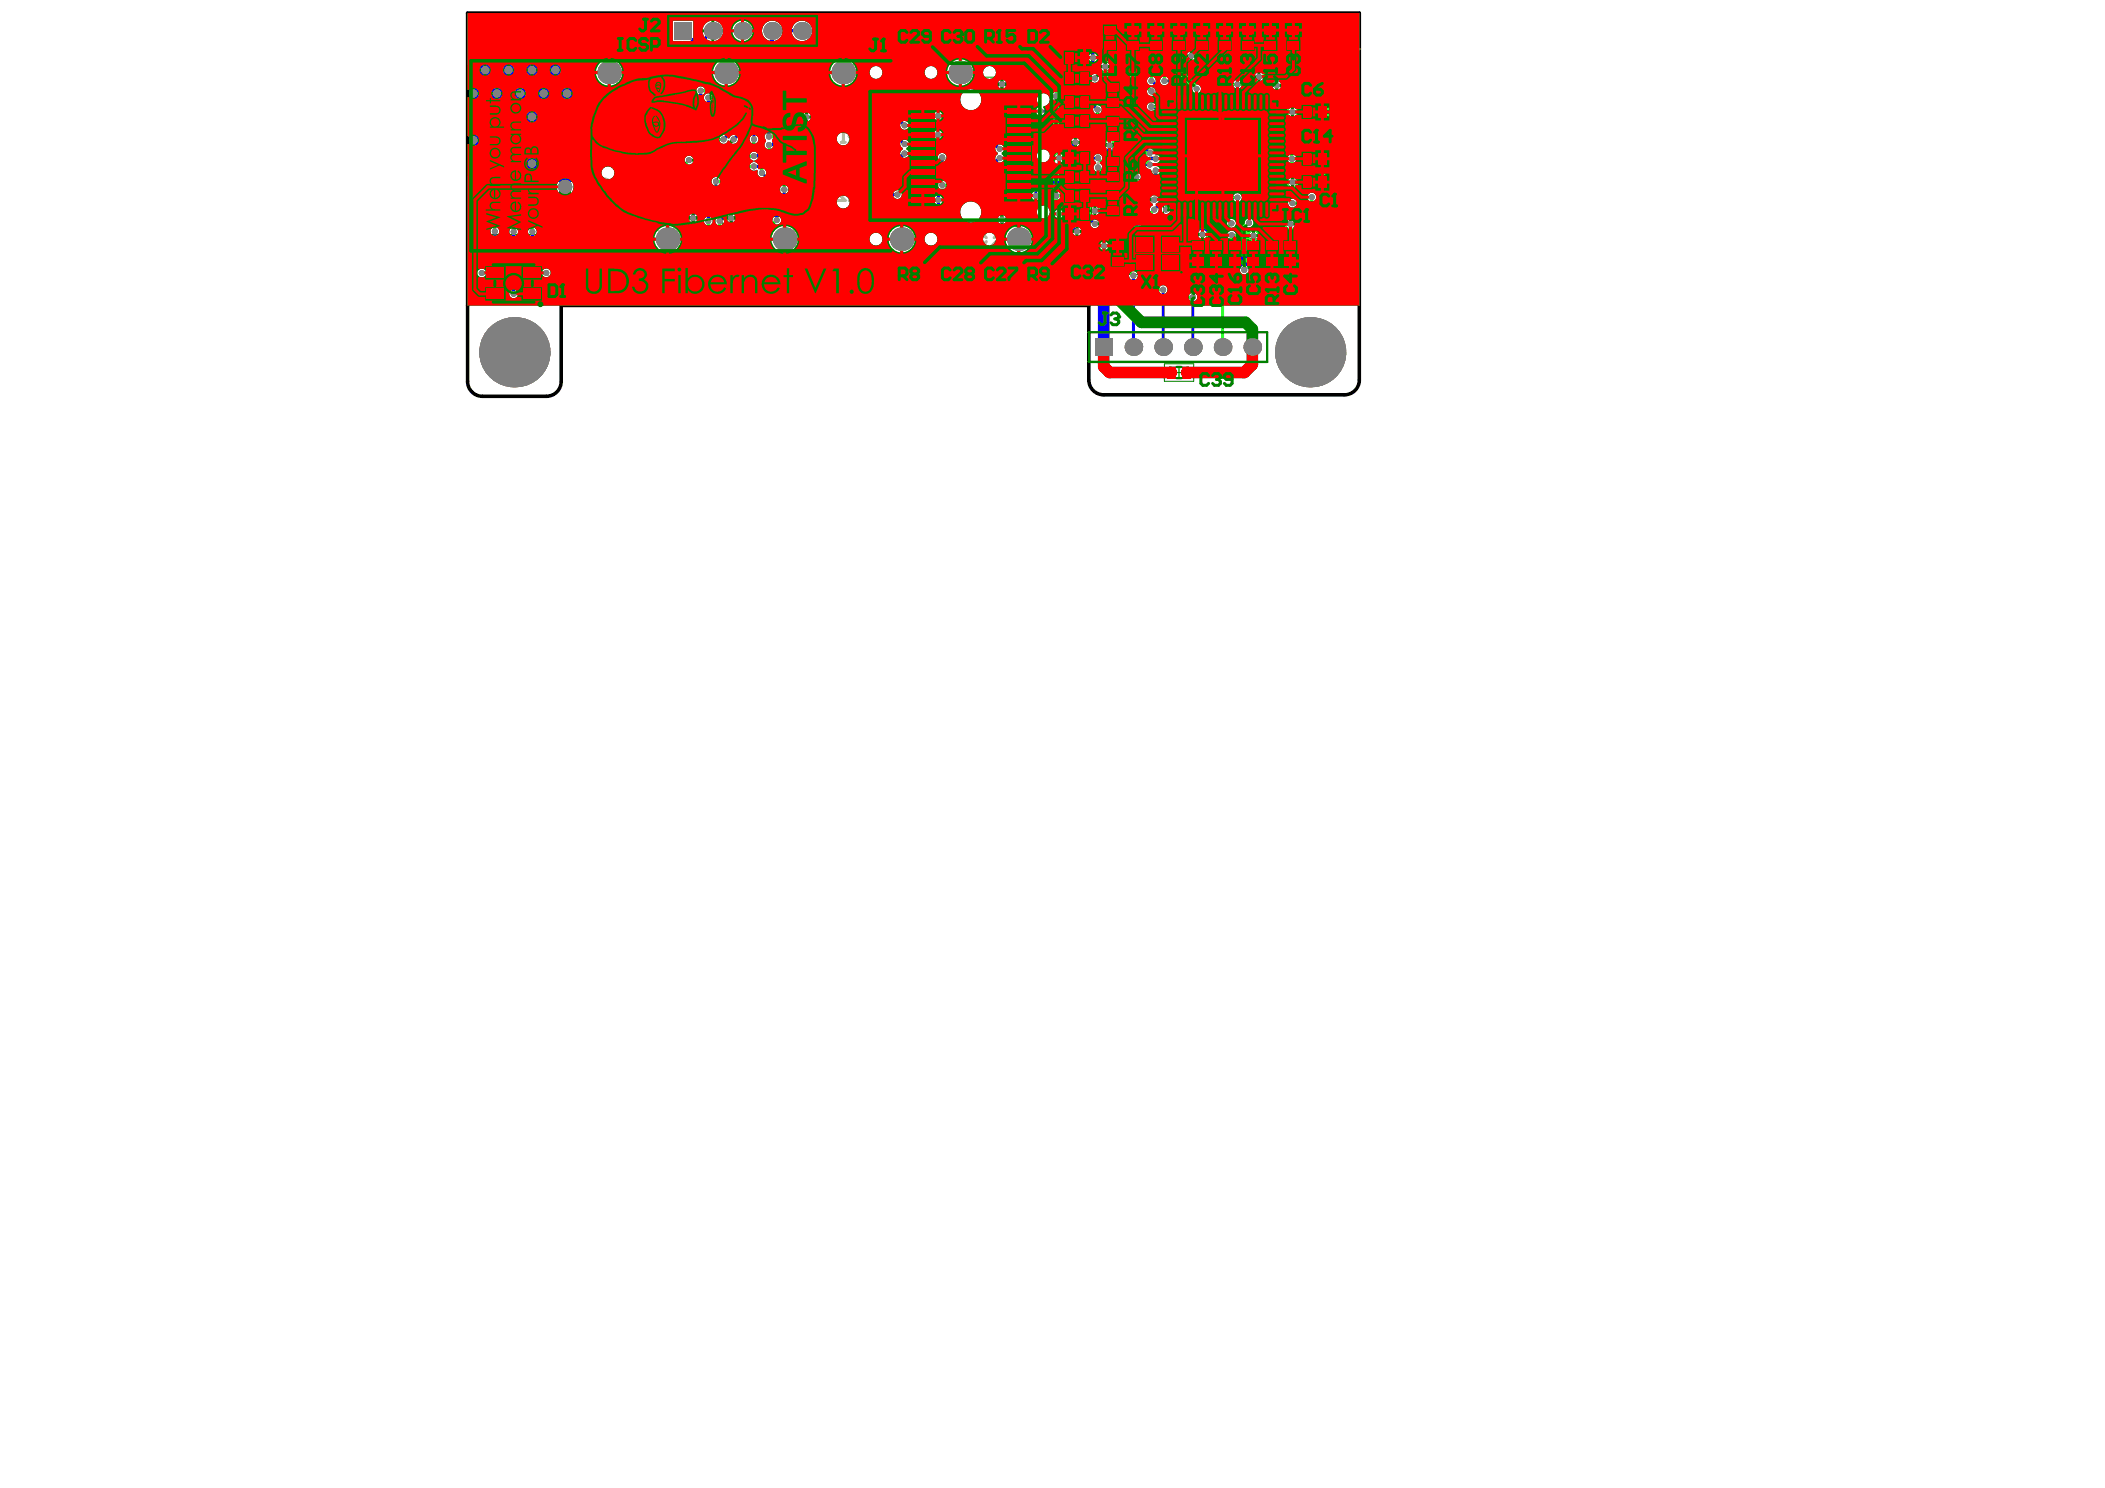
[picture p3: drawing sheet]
<svg xmlns="http://www.w3.org/2000/svg" width="297mm" height="210mm" viewBox="0 0 297 210" stroke-linecap="round" stroke-linejoin="round" font-family="sans-serif">
<g fill="none" stroke="#008000" stroke-width=".14">
<path d="M68 13.7h14v11.9h-14zM82.4 15.7h2.4v4.1h-2.4zM92 5.8h4.1v2.5h-4.1zM95.7 15h18.2v15.6h-18.2zM96.4 5.8h4.2v2.5h-4.2zM109.4 9.8h2.5v4.1h-2.5zM121.6 15.3h4.1v2.4h-4.1zM121.6 18h4.1v2.5h-4.1zM136 15.9h4.2v2.4h-4.2zM136 18.5h4.2v2.5h-4.2zM138.8 10.9h2.5v4.1h-2.5zM141.5 10.9h2.5v4.1h-2.5z"/>
<path d="M149.9 6.9h4.1v2.5h-4.1zM149.9 9.8h4.1v2.5h-4.1zM149.9 13.2h4.2v2.5h-4.2zM149.9 13.2v2.5M149.9 15.9h4.2v2.4h-4.2zM154 13.2v2.5M155.4 3.3h2.5v4.1h-2.5zM155.8 16.1h2.4v4.1h-2.4zM155.8 11.3h2.4v4.1h-2.4zM157 7.9h4.2v2.5h-4.2zM157 10.6h4.2v2.5h-4.2zM157 13.3h4.2v2.4h-4.2z"/>
<path d="M157 16.2h4.2v2.5h-4.2zM157 19.1h4.2v2.5h-4.2zM158.6 3.3h2.5v4.1h-2.5zM161.9 3.3h2.4v4.1h-2.4zM164.2 13.6h16.7v16.8h-16.7zM165.1 3.3h2.5v4.1h-2.5zM168.3 3.3h2.5v4.1h-2.5zM171.6 3.3h2.4v4.1h-2.4zM174.8 3.3h2.5v4.1h-2.5zM178 3.3h2.5v4.1h-2.5zM181.3 3.3h2.5v4.1h-2.5zM183.5 14.6h4.1v2.4h-4.1z"/>
<path d="M68.6 33.1h2.5v4.1h-2.5zM71.2 33.1h2.5v4.1h-2.5zM73.1 26.8h4.2v2.5h-4.2zM73.1 29.5h4.2v2.5h-4.2zM73.9 33.1h2.5v4.1h-2.5zM96.6 31h2.4v4.1h-2.4zM101.9 31h2.5v4.1h-2.5zM105.2 31h2.4v4.1h-2.4zM121.6 20.7h4.1v2.5h-4.1zM121.6 23.4h4.1v2.5h-4.1zM121.6 26.2h4.1v2.5h-4.1zM136 22h4.2v2.5h-4.2z"/>
<path d="M136 24.7h4.2v2.5h-4.2zM138.8 27.8h2.5v4.2h-2.5zM141.5 27.8h2.5v4.2h-2.5zM149.9 26.4h4.2v2.5h-4.2zM149.9 28.9h4.1v2.5h-4.1zM149.9 21.1h4.2v2.4h-4.2zM149.9 23.7h4.2v2.5h-4.2zM149.9 26.4v2.5M149.9 28.9h4.2v2.5h-4.2zM154 26.4v2.5M155.8 26.6h2.4v4.1h-2.4zM155.8 21.8h2.4v4.1h-2.4z"/>
<path d="M156.5 33.7h2.4v4.1h-2.4zM157 22h4.2v2.5h-4.2zM157 25.3h4.2v2.5h-4.2zM157 28.1h4.2v2.4h-4.2zM157 30.8h4.2v2.5h-4.2zM157 33.5h4.2v2.5h-4.2zM159.2 32.8h8.4v5.9h-8.4zM167.8 33.7h2.5v4.1h-2.5zM170.4 33.7h2.5v4.1h-2.5zM173 33.7h2.5v4.1h-2.5zM175.6 33.7h2.5v4.1h-2.5zM178.2 33.7h2.5v4.1h-2.5z"/>
<path d="M180.9 33.7h2.4v4.1h-2.4zM183.5 21.2h4.1v2.4h-4.1zM183.5 24.5h4.1v2.4h-4.1zM164.3 51.3h4.1v2.5h-4.1z"/>
</g>
<g fill="none" stroke="#008000" stroke-width=".17">
<path d="M74.2 19.7h1.6M75 18.8v1.7M82.8 17.8h1.6M83.6 17v1.6M93.3 7.1h1.6M94.1 6.3v1.6M97.7 7.1h1.6M98.5 6.3v1.6M109.9 11.8h1.5M110.7 11.1v1.5M122.9 19.2h1.5M122.9 16.5h1.5"/>
<path d="M123.7 15.7v1.6M123.7 18.5v1.5M137.3 17.1h1.6M137.3 19.8h1.6M138.1 16.3v1.6M138.1 19v1.6M139.2 12.9h1.6M140 12.2v1.5M142 12.9h1.5M142.7 12.2v1.5M151.2 14.4h1.6M151.2 11.1h1.6"/>
<path d="M151.2 8.1h1.6M151.2 17.1h1.6M152 7.3v1.6M152 10.3v1.5M152 13.6v1.6M152 16.3v1.6M155.8 5.3h1.6M156.2 18.2h1.6M156.2 13.4h1.6M156.6 4.5v1.6M157 12.6v1.6M157 17.4v1.6"/>
<path d="M158.3 11.9h1.6M158.3 17.4h1.6M158.3 14.5h1.6M158.3 9.1h1.6M159.1 5.3h1.5M159.1 8.4v1.5M159.1 11.1v1.6M159.1 13.7v1.6M159.1 16.6v1.6M159.1 19.5v1.6M159.9 4.5v1.6M162.3 5.3h1.6"/>
<path d="M163.1 4.5v1.6M165.5 5.3h1.6M166.3 4.5v1.6M168.8 5.3h1.6M169.6 4.5v1.6M172 5.3h1.6M172.8 4.5v1.6M175.3 5.3h1.5M176 4.5v1.6M178.5 5.3h1.6M179.3 4.5v1.6M181.7 5.3h1.6"/>
<path d="M182.5 4.5v1.6M184.7 15.8h1.6M185.5 15v1.6M69 35.1h1.6M69.8 34.3v1.6M71.6 40h1.7M71.7 35.1h1.6M72.5 34.3v1.6M72.5 39.2v1.6M74.3 35.1h1.6M74.4 30.7h1.6M74.4 28h1.6"/>
<path d="M75.1 34.3v1.6M75.2 27.3v1.5M75.2 30v1.5M97 33.1h1.6M97.8 32.3v1.5M102.4 33.1h1.6M103.2 32.3v1.5M104 22.8h1.6M104.8 22v1.6M105.6 33.1h1.6M106.4 32.3v1.5M122.9 27.4h1.5"/>
<path d="M122.9 24.7h1.5M122.9 22h1.5M123.7 21.2v1.5M123.7 23.9v1.6M123.7 26.7v1.5M137.3 25.9h1.6M137.3 23.3h1.6M138.1 22.5v1.5M138.1 25.2v1.5M139.2 29.9h1.6M140 29.1v1.6M142 29.9h1.5"/>
<path d="M142.7 29.1v1.6M151.2 30.1h1.6M151.2 27.6h1.6M151.2 30.2h1.6M151.2 25h1.6M151.2 22.3h1.6M152 26.8v1.6M152 29.3v1.7M152 21.5v1.6M152 24.2v1.5M156.2 28.7h1.6M156.2 23.8h1.6"/>
<path d="M156.9 35.7h1.6M157 23.1v1.5M157 27.9v1.5M157.7 35v1.5M158.3 34.7h1.6M158.3 32h1.6M158.3 29.3h1.6M158.3 20.3h1.6M158.3 23.2h1.6M158.3 26.6h1.6M159.1 22.4v1.6M159.1 25.8v1.6"/>
<path d="M159.1 28.5v1.6M159.1 31.2v1.6M159.1 34v1.5M162.5 35.7h1.7M163.4 34.9v1.7M168.2 35.7h1.6M169 35v1.5M170.9 35.7h1.5M171.6 35v1.5M171.7 22h1.7M172.6 21.2v1.6M173.5 35.7h1.5"/>
<path d="M174.3 35v1.5M176.1 35.7h1.6M176.9 35v1.5M178.7 35.7h1.6M179.5 35v1.5M181.3 35.7h1.6M182.1 35v1.5M184.7 25.7h1.6M184.7 22.4h1.6M185.5 21.6v1.6M185.5 24.9v1.6M165.6 52.6h1.6"/>
<path d="M166.4 51.8v1.5"/>
</g>
<g fill="none" stroke="#800080" stroke-width=".17">
<path d="M71.9 14.1h6.2v11.1h-6.2zM82.8 16.4h1.6v2.7h-1.6zM92.8 6.3h2.6v1.6h-2.6zM96.1 18.2h17.3v9.2h-17.3zM97.2 6.3h2.6v1.6h-2.6zM109.9 10.5h1.5v2.7h-1.5zM122.3 15.7h2.7v1.6h-2.7zM122.3 18.5h2.7v1.5h-2.7zM136.8 16.3h2.6v1.6h-2.6zM136.8 19h2.6v1.6h-2.6zM139.2 11.6h1.6v2.7h-1.6zM142 11.6h1.5v2.7h-1.5z"/>
<path d="M150.6 7.3h2.7v1.6h-2.7zM150.6 10.3h2.7v1.5h-2.7zM150.6 13.6h2.7v1.6h-2.7zM150.7 13.6v1.6M150.7 16.3h2.6v1.6h-2.6zM153.3 13.6v1.6M155.8 4h1.6v2.6h-1.6zM156.2 12h1.6v2.7h-1.6zM156.2 16.9h1.6v2.6h-1.6zM157.8 8.4h2.6v1.5h-2.6zM157.8 11.1h2.6v1.6h-2.6zM157.8 13.7h2.6v1.6h-2.6z"/>
<path d="M157.8 16.6h2.6v1.6h-2.6zM157.8 19.5h2.6v1.6h-2.6zM159.1 4h1.5v2.6h-1.5zM162.3 4h1.6v2.6h-1.6zM165.1 14.6h14.9v14.8h-14.9zM165.5 4h1.6v2.6h-1.6zM168.8 4h1.6v2.6h-1.6zM172 4h1.6v2.6h-1.6zM175.3 4h1.5v2.6h-1.5zM178.5 4h1.6v2.6h-1.6zM181.7 4h1.6v2.6h-1.6zM184.2 15h2.6v1.6h-2.6z"/>
<path d="M69 33.8h1.6v2.6h-1.6zM71.7 33.8h1.6v2.6h-1.6zM73.9 27.3h2.6v1.5h-2.6zM73.9 30h2.6v1.5h-2.6zM74.3 33.8h1.6v2.6h-1.6zM97 31.7h1.6v2.7h-1.6zM102.4 31.7h1.6v2.7h-1.6zM105.6 31.7h1.6v2.7h-1.6zM122.3 21.2h2.7v1.5h-2.7zM122.3 23.9h2.7v1.6h-2.7zM122.3 26.7h2.7v1.5h-2.7zM136.8 25.2h2.6v1.5h-2.6z"/>
<path d="M136.8 22.5h2.6v1.5h-2.6zM139.2 28.6h1.6v2.6h-1.6zM142 28.6h1.5v2.6h-1.5zM150.6 26.8h2.7v1.6h-2.7zM150.6 29.3h2.7v1.6h-2.7zM150.7 21.5h2.6v1.6h-2.6zM150.7 24.2h2.6v1.5h-2.6zM150.7 26.8v1.6M150.7 29.4h2.6v1.6h-2.6zM153.3 26.8v1.6M156.2 22.5h1.6v2.7h-1.6zM156.9 34.4h1.6v2.7h-1.6z"/>
<path d="M157.8 31.2h2.6v1.6h-2.6zM157.8 22.4h2.6v1.6h-2.6zM157.8 28.5h2.6v1.6h-2.6zM157.8 34h2.6v1.5h-2.6zM157.8 27.3v2.7h-1.6v-2.7l4.2 .1v-1.6h-2.6v1.6M160.6 33.6h5.5v4.3h-5.5zM168.2 34.4h1.6v2.7h-1.6zM170.9 34.4h1.5v2.7h-1.5zM173.5 34.4h1.5v2.7h-1.5zM176.1 34.4h1.6v2.7h-1.6zM178.7 34.4h1.6v2.7h-1.6zM181.3 34.4h1.6v2.7h-1.6z"/>
<path d="M184.2 21.6h2.6v1.6h-2.6zM184.2 24.9h2.6v1.6h-2.6zM165.1 51.8h2.6v1.5h-2.6z"/>
<circle cx="97.6" cy="19.7" r=".83"/>
<circle cx="164.6" cy="36.4" r=".83"/>
<circle cx="166.6" cy="27.9" r=".83"/>
</g>
<path d="M66 1.8h125.8v51.8a2.1 2.1 0 0 1-2.1 2.1h-34a2.1 2.1 0 0 1-2.1-2.1v-10.5h-74.4v10.7a2.1 2.1 0 0 1-2.1 2.1h-9a2.1 2.1 0 0 1-2.1-2.1z" fill="none" stroke="#000" stroke-width=".49"/>
<g fill="#c0c073">
<path d="M86.5 27.7l.3 .2-.6 .5h.5l-.5 .8h.1l-.4 .2 .1-.4v.1l.3-.5h-.5z"/>
<path d="M93.1 30.3l.3 .1-.5 .6h.4l-.5 .7 .1 .1-.4 .2 .1-.5 .1 .1 .3-.5-.6 .1z"/>
<path d="M76.1 23.5l1.5-.5 1.5-1.5 1.1-.7 1.4-.5 1.8-.2 1.4 .1 1.4 .6 1 .9 .4 .7 .2 .4 .3 .1 2-.1 .3 .2 .2-.1h.5l.9 .4 .6 .3 .5 .7 .1 .3 .4 .5 .1 .5 .3 .3 .1 .7 .2 .6 .1 .4 .5 1.1v.3l.2 .1v.3l.1 .1 .3 .6-.1 .2 .3 .5v.5l-.3 1-.4 .2-.2 .5-.5 .3-.9 .4h-.4l-.1 .1-.5 .1-.6 .2-.1-.1-.1 .2 .1 .1 .1 .8 .2 .3 .1 .9v1l.1 .2-.2 .7a.69 .69 0 0 1-.6 .5l-.4 .2a.41 .41 0 0 0-.4 .5l-.3 .5-.5 .1h-.6l-.1 .1-.9-.2-.3 .3h-1.2l-.4 .1h-.5l-.1 .1-.4-.1-1.1 .2-.1 .1 .7 1.1 .5 .9v.5l-.3-.1v-.3l-.4-.9-.3-.3-.4-.8-.2-.1-.6 .1h-.6l-1.8-.3-3.2-1.3-3.1-1.8-1.9-1.5-.6-.4-.4-.5 .1-.2 .1 .1 .1 .2 1.6 1.3 2 1.4 .6 .2 1.3 .9 3.6 1.4 2.4 .2 .8-.1 .1-.1h1.6l2-.3 .1-.1-.5-.3-4.2-1.8-2.3-1.4-1.3-1-2.7-1.1-.3-.4v-.5a.98 .98 0 0 1 .6-.9l.2-.2 .5-.1h1.1l2.2 1 .9 .8 1.6 1.1 3.1 1.6 2 .7 1.7 .2h1.1a.58 .58 0 0 0 .3-.7v-1.2l-.4-1.4-2-.7-.4-.2-.1 .1a.41 .41 0 0 0 0 .6l-.1 .1-.1-.1-.3-.8-.3-.5-.3-.2-.1-.3 .2 .1 .6 .8 2.8 .8h.4v-.1l1.4-.2 .1-.2 .9-.3 .2-.3-1.2-.1-3.4-1.3-1.6-.9-.1 .2-.9 .3h-1l-.5 .2h-.9l-.2 .1-1.1 .1-1-.2v-.2h.2l1.2 .2 2-.3v-.2l-.2-.1 .1-.2 .8 .4 .5 .1 .4-.2 .1-.1 .2 .1 .2-.5-.3-.2-.9 .1-1.5-.2-1.3-.5-.6-.3-1.2-1-1.4-1.7-.8-.4v-.1l.1-.3 .2-.2 1.5-.5 .2 .1 1.1-.2h1.3l1.1 .2 2.5 1.1 .1-.2h-.1v-.3l-.2-.3-.6-.7-1-1-.9-.6-1.1-.3-1.3-.2-.7 .1-.8 .2a.45 .45 0 0 1 .6-.3l.3-.1 .9-.1 1.6 .3 1.3 .7 1.1 .9 .6 .8h.1l.1-.2 .1-.8-.1-.6-1-1.6-.9-.8-1.3-.5-1.8-.2-.9 .1-.6 .2h-.2l-1.2 .5-1.4 1.1-.2 .2a.54 .54 0 0 0-.5 .5l-1 1.6-.1-.1v-.2l.6-.9-.2-.1-1.2 .6-.1-.1zM88.2 23.2l.1 .7-.1 1.2 1.4 .3 1.6 .6 1.9 1 .9 .8-.1 .2-.1-.1-.7-.6-.6-.4-2.4-1.1-1.9-.4-.1 .2 .2 .4a.71 .71 0 0 0 .3 .6l.3 .5a.26 .26 0 0 0 .1 .3 .26 .26 0 0 0 .3 .1l1.8 .1 1 .2 1.6 .7 1 .7 .1-.1-.2-.3-.4-1.1h-.1l-.3-.9v-.6l-.4-.9-.2-.2-.6-1.1-.5-.3a2.13 2.13 0 0 0-1.2-.5l-1.1-.1zM80.3 25.6l-.1 .4 .5 .2 .5 .4 1.1 1.3 1.4 1.2 1.3 .5 .8 .3 .7 .1 1.1-.2a.7 .7 0 0 0 .7-.4h.1l.2-.5 .2-.6 .1-.4-.1-.6-.1-.1-.1-.2-.5-.5-1.4-.8-1.5-.6-1.1-.1h-.6v.1l-.2-.1-1.5 .1-.1 .1h-.2l-.1 .1-.1-.1-.5 .2zM89.1 27.7l-.1 .3v.4l-.3 .8-.3 .4a.54 .54 0 0 0-.1 .8l1.4 .7 3.8 1.5 .2-.1 .6 .2 .4-.2 .4-.3 .3-.8v-.7l-.3-.7v-.1l-.9-.8-1.3-.7-1.1-.4-1.9-.3zM77.1 32.7v.1a.87 .87 0 0 0-.2 1.2l3 1.2 3.2 2.1 1.6 .7 .7 .4 2.1 .9 .5 .3 .9 .3 .9-.1a.53 .53 0 0 0 .6-.7l-.2-.1-1.8-.3-1.6-.6-3.2-1.7-1.6-1.1-1.4-.7-1.2-.8-.8-.4a.14 .14 0 0 1-.1-.2 .14 .14 0 0 1 .2-.1l1 .5 .6 .5 1.8 .9 1.7 1.2 3.9 2 1.2 .4 1 .1h1.1l.4-.2a.57 .57 0 0 0 .5-.5v-.2l-.2-.1-2.4-.1-1-.2-1.3-.5-3.3-1.7-1.3-.8-1.3-1-2.3-1.1h-.9l-.4 .1z"/>
</g>
<g fill="none" stroke="#c0c073" stroke-width=".33">
<path d="M72.4 14.1h5.2v11.1h-5.2zM82.8 17.4v.7M84.4 17.4v.7M93.7 7.9h.7M93.7 6.3h.7M96.1 18.8h17.3v8h-17.3zM98.2 7.9h.6M98.2 6.3h.6M109.9 11.5v.7M111.4 11.5v.7M123.3 18.5h.7M123.3 17.3h.7"/>
<path d="M123.3 15.7h.7M137.8 17.9h.6M137.8 19h.6M137.8 16.3h.6M139.2 12.6v.7M140.8 12.6v.7M142 12.6v.7M143.5 12.6v.7M151.6 15.2h.7M151.6 13.6h.7M158.8 18.2h.6M158.8 19.5h.6"/>
<path d="M158.8 13.7h.6M158.8 15.3h.6M158.8 11.1h.6M158.8 12.7h.6M158.8 8.4h.6M158.8 9.9h.6M158.8 16.6h.6M69 34.8v.7M70.6 34.8v.7M71.7 34.8v.7M73.3 34.8v.7M74.3 34.8v.7"/>
<path d="M74.9 31.5h.6M74.9 28.8h.6M74.9 27.3h.6M74.9 30h.6M75.9 34.8v.7M97 32.7v.7M98.6 32.7v.7M102.4 32.7v.7M104 32.7v.7M105.6 32.7v.7M107.2 32.7v.7M123.3 28.2h.7"/>
<path d="M123.3 25.5h.7M123.3 23.9h.7M123.3 22.7h.7M123.3 21.2h.7M123.3 26.7h.7M123.3 20h.7M137.8 24h.6M137.8 25.2h.6M137.8 20.6h.6M137.8 22.5h.6M137.8 26.7h.6M139.2 29.6v.6"/>
<path d="M140.8 29.6v.6M142 29.6v.6M143.5 29.6v.6M151.6 30.9h.7M151.6 29.3h.7M151.6 28.4h.7M151.6 26.8h.7M151.7 21.5h.6M151.7 23.1h.6M158.8 34h.6M158.8 35.5h.6M158.8 31.2h.6"/>
<path d="M158.8 32.8h.6M158.8 27.4h.6M158.8 28.5h.6M158.8 24h.6M158.8 25.8h.6M158.8 21.1h.6M158.8 22.4h.6M158.8 30.1h.6"/>
</g>
<path d="M68.9 39.7h1.7M70 37.8v.8l-.3 .3h-.5l-.3-.3v-.8h1.7M70 38.3l.6 .6M70.6 39.4v.6" fill="none" stroke="#c0c073" stroke-width=".42"/>
<circle cx="68.9" cy="39.7" r=".21" fill="#c0c073"/>
<path d="M139.3 5.8h1.7v1.1M140.2 7.4h.5l.3 .3v.6l-.3 .2h-.3l-.2-.2zM140.2 7.4l-.6 .6-.3 .5M69.2 39.4l-.3 .3M79.9 32.7h.5M80.2 31v1.7M81 31.3l.3-.3h.5l.3 .3v1.1l-.3 .3h-.5l-.3-.3M136.2 32.4h1.6v1.1M137.6 34.1l.2 .3v.5l-.2 .3h-.6l-.3-.3v-.3l.3-.5h-.8v1.1M69.2 40.8l-.3 .3v.5l.3 .3h.3l1.1-1.1v1.1" fill="none" stroke="#c0c073" stroke-width=".42"/>
<circle cx="80.2" cy="31" r=".21" fill="#c0c073"/>
<path d="M78.5 32.7h.6M78.8 31v1.7M80.2 31l.2 .3" fill="none" stroke="#c0c073" stroke-width=".42"/>
<circle cx="78.8" cy="31" r=".21" fill="#c0c073"/>
<path d="M78.8 31l.3 .3M119.3 24.1l-.3-.2h-.5l-.3 .2v.3M120.4 25l-.6 .5M120.9 25h-.8l-.3-.3v-.6l.3-.2h.8v1.6" fill="none" stroke="#c0c073" stroke-width=".42"/>
<circle cx="118.2" cy="24.4" r=".21" fill="#c0c073"/>
<path d="M74.2 39.7h1.7M75.3 37.8v.8l-.2 .3h-.6l-.3-.3v-.8h1.7M75.3 38.3l.6 .6M75.9 39.4v.6M118.2 24.4l.3 .3M118.5 24.7h.2M118.5 24.7l-.3 .3v.2l.3 .3h.5l.3-.3M119.3 21.4l-.3-.3h-.5l-.3 .3v.3l1.1 1.1h-1.1M120.4 22.2l-.6 .6M120.9 22.2h-.8l-.3-.2v-.6l.3-.3h.8v1.7" fill="none" stroke="#c0c073" stroke-width=".42"/>
<circle cx="74.2" cy="39.7" r=".21" fill="#c0c073"/>
<path d="M71.6 39.7h1.6M72.7 37.8v.8l-.3 .3h-.5l-.3-.3v-.8h1.6M72.7 38.3l.5 .6M73.2 39.4v.6M74.5 39.4l-.3 .3M74.2 41.1l.3-.3h1.1l.3 .3v.5l-.3 .3h-1.1l-.3-.3z" fill="none" stroke="#c0c073" stroke-width=".42"/>
<circle cx="71.6" cy="39.7" r=".21" fill="#c0c073"/>
<path d="M71.9 39.4l-.3 .3M71.6 41.1h1.6M73.2 40.8v.5" fill="none" stroke="#c0c073" stroke-width=".42"/>
<circle cx="71.6" cy="41.1" r=".21" fill="#c0c073"/>
<path d="M70.6 12.2h.6M70.9 10.6v1.6M71.7 12.2h.9l.2-.2v-.6l-.2-.3h-.9v1.4l.3 .3h.3M74.5 11.7h-1.1v-.3l.3-.3h.5l.3 .3v.6l-.3 .2h-.5M75.6 11.7l-.6 .5M76.1 11.7h-.8l-.3-.3v-.5l.3-.3h.8v1.6M77.7 28.6l.3-.3h.5l.3 .3v1.1l-.3 .2h-.5l-.3-.2zM79.3 29.1h1.1l-.8-.8v1.6M81 28.6l.3-.3h.5l.3 .3v1.1l-.3 .2h-.5l-.3-.2M71.9 40.8l-.3 .3" fill="none" stroke="#c0c073" stroke-width=".42"/>
<circle cx="70.9" cy="10.6" r=".21" fill="#c0c073"/>
<path d="M70.9 10.6l.3 .3M89.7 18.9v1.7M90.5 18.9v1.4l.3 .3h.5l.3-.3v-1.4M92.2 19.2l.2-.3h.6l.3 .3v1.1l-.3 .3h-.6l-.2-.3M89.4 20.6h.6M93.8 20.6v-1.7l.6 .6 .5-.6v1.7" fill="none" stroke="#c0c073" stroke-width=".42"/>
<circle cx="89.7" cy="18.9" r=".21" fill="#c0c073"/>
<path d="M89.7 18.9l.3 .3M91.2 9.1l-.3-.2h-.5l-.3 .2v.3M91.8 9.7h1.1l-.9-.8v1.6M93.4 9.1l.3-.2h.5l.3 .2v1.1l-.3 .3h-.5l-.3-.3" fill="none" stroke="#c0c073" stroke-width=".42"/>
<circle cx="90.1" cy="9.4" r=".21" fill="#c0c073"/>
<path d="M87 16.2h.6M87.3 14.6v1.6M88.1 14.8l.3-.2h.5l.3 .2v1.1l-.3 .3h-.5l-.3-.3M90.1 9.4l.3 .3M90.4 9.7h.3M90.4 9.7l-.3 .3v.2l.3 .3h.5l.3-.3" fill="none" stroke="#c0c073" stroke-width=".42"/>
<circle cx="87.3" cy="14.6" r=".21" fill="#c0c073"/>
<path d="M86.2 14.8l-.3-.2h-.5l-.3 .2v.3l1.1 1.1h-1.1M87.3 14.6l.3 .2M102.1 36.5l-.3-.3h-.5l-.3 .3v.2M102.7 36.5l.2-.3h.6l.3 .3v1.1l-.3 .2h-.6l-.2-.2" fill="none" stroke="#c0c073" stroke-width=".42"/>
<circle cx="101" cy="36.7" r=".21" fill="#c0c073"/>
<path d="M99.4 37.3l.2-.3h.9v.6l-.3 .2h-.6l-.2-.2zM99.4 36.2l.5 .3 .6 .5M101 36.7l.3 .3M101.3 37h.3M101.3 37l-.3 .3v.3l.3 .2h.5l.3-.2M107.3 36.5l-.3-.3h-.5l-.3 .3v.2M107.8 36.5l.3-.3h.6l.2 .3v1.1l-.2 .2h-.6l-.3-.2" fill="none" stroke="#c0c073" stroke-width=".42"/>
<circle cx="106.2" cy="36.7" r=".21" fill="#c0c073"/>
<path d="M105.1 37.8h.5M105.4 36.2v1.6M106.2 36.7l.3 .3M106.5 37h.2M106.5 37l-.3 .3v.3l.3 .2h.5l.3-.2" fill="none" stroke="#c0c073" stroke-width=".42"/>
<circle cx="105.4" cy="36.2" r=".21" fill="#c0c073"/>
<path d="M118.7 17.3h.6M119 15.7v1.6M120.4 16.8l-.6 .5M120.9 16.8h-.8l-.3-.3v-.5l.3-.3h.8v1.6M105.4 36.2l.2 .3M116.5 26.9l.3-.3h.6l.2 .3v1.1l-.2 .3h-.6l-.3-.3zM119.3 26.9l-.3-.3h-.5l-.3 .3v.3l1.1 1.1h-1.1M120.4 27.7l-.6 .6M120.9 27.7h-.8l-.3-.2v-.6l.3-.3h.8v1.7" fill="none" stroke="#c0c073" stroke-width=".42"/>
<circle cx="119" cy="15.7" r=".21" fill="#c0c073"/>
<path d="M119 15.7l.3 .3M119 18.4v1.7M120.4 19.5l-.6 .6M120.9 19.5h-.8l-.3-.3v-.5l.3-.3h.8v1.7M118.7 20.1h.6" fill="none" stroke="#c0c073" stroke-width=".42"/>
<circle cx="119" cy="18.4" r=".21" fill="#c0c073"/>
<path d="M116.8 19.2h1.1l-.8-.8v1.7M119 18.4l.3 .3M132.3 16.5l-.3-.3h-.6l-.2 .3v.3M133.9 16.5l-.3-.3h-.5l-.3 .3v.3l1.1 1.1h-1.1M134.5 16.5l.2-.3h.6l.3 .3v1.1l-.3 .3h-.6l-.2-.3M131.2 22.4h1.1v.8l-.6-.2h-.3l-.2 .2v.6l.2 .3h.6l.3-.3M131.2 26.2l.2-.3h.9v.6l-.3 .2h-.6l-.2-.2zM131.2 25.1l.5 .3 .6 .5M133.9 22.7l-.3-.3h-.5l-.3 .3v.3l1.1 1.1h-1.1M133.9 25.4l-.3-.3h-.5l-.3 .3v.2l1.1 1.1h-1.1M134.5 22.7l.2-.3h.6l.3 .3v1.1l-.3 .3h-.6l-.2-.3M134.5 25.4l.2-.3h.6l.3 .3v1.1l-.3 .2h-.6l-.2-.2" fill="none" stroke="#c0c073" stroke-width=".42"/>
<circle cx="131.2" cy="16.8" r=".21" fill="#c0c073"/>
<path d="M131.2 16.8l.2 .3M131.2 19.8h1.1l-.9-.9v1.7M131.4 17.1h.3M131.4 17.1l-.2 .2v.3l.2 .3h.6l.3-.3M133.9 19.2l-.3-.3h-.5l-.3 .3v.3l1.1 1.1h-1.1M134.5 19.2l.2-.3h.6l.3 .3v1.1l-.3 .3h-.6l-.2-.3M161.5 26.2h1.7M161.8 31.7l-.3-.3v-.6l.3-.2h1.1l.3 .2v.6l-.3 .3M161.8 25.4l-.3-.3v-.5l.3-.3h1.1l.3 .3v.5l-.3 .3M162.9 32.2l.3 .3v.5l-.3 .3h-1.1l-.3-.3v-.5l.3-.3h.3l.2 .3v.8M163.2 26v.5" fill="none" stroke="#c0c073" stroke-width=".42"/>
<circle cx="161.5" cy="26.2" r=".21" fill="#c0c073"/>
<path d="M155.2 10.6l-.3-.3v-.6l.3-.2h1.1l.3 .2v.6l-.3 .3M155.2 12.8l-.3 .2v.6l.3 .3h.3l1.1-1.1v1.1M156.6 11.9h-1.7l.9-.8v1.1M161.5 14.5h1.7M161.8 13.6l-.3-.2v-.6l.3-.3h1.1l.3 .3v.6l-.3 .2M163.2 14.2v.5M154.9 30.8l.3-.3h1.1l.3 .3v.6l-.3 .2h-1.1l-.3-.2zM155.2 28.3l-.3-.2v-.6l.3-.3h1.1l.3 .3v.6l-.3 .2M155.2 28.9l-.3 .3v.5l.3 .3h.3l1.1-1.1v1.1M161.8 26l-.3 .2M162.9 27.3l.3 .3v.6l-.3 .2h-1.1l-.3-.2v-.6l.3-.3h.3l.2 .3v.8" fill="none" stroke="#c0c073" stroke-width=".42"/>
<circle cx="161.5" cy="14.5" r=".21" fill="#c0c073"/>
<path d="M154.9 17.4h1.7M155.2 16.6l-.3-.3v-.6l.3-.2h1.1l.3 .2v.6l-.3 .3M156.6 17.1v.6M161.8 14.2l-.3 .3M162.3 15.8l-.2-.2h-.3l-.3 .2v.6l.3 .3h.3l.2-.3M162.3 15.8l.3-.2h.3l.3 .2v.6l-.3 .3h-.3l-.3-.3M162.3 15.8v.6" fill="none" stroke="#c0c073" stroke-width=".42"/>
<circle cx="154.9" cy="17.4" r=".21" fill="#c0c073"/>
<path d="M154.9 18.5v1.1h.3l1.1-1.1h.3M155.2 17.1l-.3 .3" fill="none" stroke="#c0c073" stroke-width=".42"/>
<g fill="#c0c073">
<path d="M188.6 29.5h.1a.85 .85 0 0 1 1.4 .4h-1.6zM188.3 29.4l-.2 .7h2l-.1 .5a.86 .86 0 0 1-1.5-.1l-.3 .1a1.15 1.15 0 0 0 1.7 .5 1.15 1.15 0 0 0 .2-1.8 1.15 1.15 0 0 0-1.8 .1z"/>
<path d="M185.7 30.1a.86 .86 0 0 1 1.7 0 .86 .86 0 0 1-1.7 0zM185.4 29v2a1.16 1.16 0 0 0 .8 1.1 1.16 1.16 0 0 0 1.3-.5l.2-.2h-.3a.91 .91 0 0 1-1.1 .4 .91 .91 0 0 1-.6-1 1.13 1.13 0 0 0 1.7 .1 1.13 1.13 0 0 0-.1-1.7 1.13 1.13 0 0 0-1.6 .2v-.4z"/>
<path d="M182.9 30.1a.85 .85 0 0 1 1.7 0 .85 .85 0 0 1-1.7 0zM182.6 29v1.9a1.12 1.12 0 0 0 .6 1.1 1.12 1.12 0 0 0 1.2-.1l.4-.3 .1-.2h-.3a.97 .97 0 0 1-1.7-.1v-.5a1.14 1.14 0 0 0 1.7 .1 1.14 1.14 0 0 0-.1-1.7 1.14 1.14 0 0 0-1.6 .2v-.4z"/>
</g>
<path d="M142.3 6.9l-.2-.3v-.5l.2-.3h1.1l.3 .3v.5l-.3 .3M142.3 7.4l-.2 .3v.6l.2 .2h.3l1.1-1.1v1.1M142.3 9.1l-.2 .3v.5l.2 .3h.3l1.1-1.1v1.1M138.9 36h1.7M139.2 33.5l-.3-.2v-.6l.3-.3h1.1l.3 .3v.6l-.3 .2M139.2 34.1l-.3 .3v.5l.3 .3h.3l1.1-1.1v1.1M140.6 35.7v.6" fill="none" stroke="#c0c073" stroke-width=".42"/>
<circle cx="138.9" cy="36" r=".21" fill="#c0c073"/>
<path d="M162.6 18.2v.9l-.3 .2h-.5l-.3-.2v-.9h1.7M162.6 18.8l.6 .5M163.2 19.9v.5M139.2 35.7l-.3 .3M161.5 20.2h1.7" fill="none" stroke="#c0c073" stroke-width=".42"/>
<circle cx="161.5" cy="20.2" r=".21" fill="#c0c073"/>
<path d="M161.5 10.5h1.7M161.8 19.9l-.3 .3M161.8 8l-.3-.3v-.5l.3-.3h1.1l.3 .3v.5l-.3 .3M163.2 10.2v.6M163.2 9.4h-1.7l.8-.8v1.1M162.3 21.3l-.5 .5-.3 .6M162.3 21.3h.6l.3 .2v.6l-.3 .3h-.3l-.3-.3z" fill="none" stroke="#c0c073" stroke-width=".42"/>
<circle cx="161.5" cy="10.5" r=".21" fill="#c0c073"/>
<path d="M161.8 10.2l-.3 .3M155.2 22.2l-.3-.3v-.5l.3-.3h1.1l.3 .3v.5l-.3 .3M155.2 22.8l-.3 .2v.6l.3 .3h.3" fill="none" stroke="#c0c073" stroke-width=".42"/>
<circle cx="155.5" cy="23.9" r=".21" fill="#c0c073"/>
<path d="M154.9 34.7h1.7M155.2 33.8l-.3-.2v-.6l.3-.3h1.1l.3 .3v.6l-.3 .2M155.8 23.6l-.3 .3M155.8 23.3v.3M155.8 24.7v.5M155.8 24.7l.2-.3h.3l.3 .3v.5l-.3 .3h-.3l-.2-.3M155.8 24.7l-.3-.3h-.3l-.3 .3v.5l.3 .3h.3l.3-.3M156.3 22.8l.3 .2v.6l-.3 .3h-.3l-.2-.3M156.6 34.4v.5" fill="none" stroke="#c0c073" stroke-width=".42"/>
<circle cx="154.9" cy="34.7" r=".21" fill="#c0c073"/>
<path d="M110.9 7.9l-.2-.2h-.6l-.3 .2v.3M111.5 7.9l.3-.2h.5l.3 .2v1.1l-.3 .3h-.5l-.3-.3M154.9 36l.3-.2h1.1l.3 .2v.6l-.3 .3h-1.1l-.3-.3zM155.2 34.4l-.3 .3" fill="none" stroke="#c0c073" stroke-width=".42"/>
<circle cx="109.8" cy="8.2" r=".21" fill="#c0c073"/>
<path d="M108.2 7.7h1.1v.8l-.6-.3h-.2l-.3 .3v.5l.3 .3h.5l.3-.3M109.8 8.2l.3 .3M110.1 8.5h.3M110.1 8.5l-.3 .3v.2l.3 .3h.6l.2-.3M149 24.7l-.3-.2h-.5l-.3 .2v.3M150.7 24.5v1.6h-1.1" fill="none" stroke="#c0c073" stroke-width=".42"/>
<circle cx="147.9" cy="25" r=".21" fill="#c0c073"/>
<path d="M147.9 25l.3 .3M148.2 25.3h.3M148.2 25.3l-.3 .3v.2l.3 .3h.5l.3-.3" fill="none" stroke="#c0c073" stroke-width=".42"/>
<g fill="#c0c073">
<path d="M183.6 24.4a.66 .66 0 0 1 .7-.3 .66 .66 0 0 1 .6 .6 1.2 1.2 0 0 1-.9 .9 .41 .41 0 0 0 .2 .5 .41 .41 0 0 0 .5-.1l.1-.1 .2 .2a.68 .68 0 0 1-1.1 .2 .68 .68 0 0 1 0-1l.2-.2a.45 .45 0 0 0 .4-.7h-.3l-.4 .2z"/>
<path d="M182.6 23.3h.3v.9h.4v.2h-.4v2h-.3v-2h-.4v-.2h.4z"/>
<path d="M178 24.2a.72 .72 0 0 1 .9 .3v-.3h.2v2.2h-.2v-1.2a.61 .61 0 0 0-.7-.8z"/>
<path d="M176.8 25.1h1.2v.3h-1.2z"/>
<path d="M188.7 24.6a.86 .86 0 0 1 1.4 .5h-1.6zM188.5 24.4l-.3 .5-.1 .4h2v.1a.85 .85 0 0 1-.7 .8 .85 .85 0 0 1-.9-.6l-.2 .2a1.16 1.16 0 0 0 1.6 .4 1.16 1.16 0 0 0 .3-1.6 1.16 1.16 0 0 0-1.7-.2z"/>
<path d="M185.7 25.3a.88 .88 0 0 1 1.7 0 .88 .88 0 0 1-1.7 0zM185.4 24.2v2.2h.3v-.4a1.12 1.12 0 0 0 1.7 .1 1.12 1.12 0 0 0-.1-1.7 1.12 1.12 0 0 0-1.6 .2v-.4z"/>
<path d="M180 24.7h.1a.86 .86 0 0 1 1.4 .4h-1.6zM179.8 24.6l-.2 .7h1.9a.88 .88 0 0 1-.7 .8 .88 .88 0 0 1-.9-.5l-.2 .2a1.16 1.16 0 0 0 1.7 .4 1.16 1.16 0 0 0 .1-1.7 1.16 1.16 0 0 0-1.7 .1z"/>
</g>
<path d="M148 11.7h1.1l-.9-.8v1.7M150.7 10.9v1.7h-1.1M96.5 36.5l-.3-.3h-.6l-.2 .3v.2M97 36.5l.3-.3h.5l.3 .3v1.1l-.3 .2h-.5l-.3-.2" fill="none" stroke="#c0c073" stroke-width=".42"/>
<circle cx="95.4" cy="36.7" r=".21" fill="#c0c073"/>
<path d="M97.4 10.5h.6M97.7 8.9v1.6M99.1 10l-.6 .5M99.6 10h-.8l-.3-.3v-.6l.3-.2h.8v1.6M94.8 36.2h-1.1v.3l1.1 1.1v.2M95.4 36.7l.2 .3M95.6 37h.3M95.6 37l-.2 .3v.3l.2 .2h.6l.3-.2" fill="none" stroke="#c0c073" stroke-width=".42"/>
<circle cx="97.7" cy="8.9" r=".21" fill="#c0c073"/>
<path d="M96.6 8.9h-1.1v.2l1.1 1.1v.3M97.7 8.9l.3 .2M148.2 33.4h.6M148.5 31.8v1.6M150.4 31.8v1.6h-1.1" fill="none" stroke="#c0c073" stroke-width=".42"/>
<circle cx="148.5" cy="31.8" r=".21" fill="#c0c073"/>
<path d="M149.1 19h-1.1v.3l1.1 1.1v.3M150.7 19v1.7h-1.1M148.5 31.8l.3 .2" fill="none" stroke="#c0c073" stroke-width=".42"/>
<g fill="#c0c073">
<path d="M189.3 17.7a.51 .51 0 0 1 .6 0 .51 .51 0 0 1 .2 .5v.3h.3v.3h-.3v1.9h-.3v-1.9h-.4v-.3h.4v-.3a.28 .28 0 0 0-.1-.3 .28 .28 0 0 0-.4 .1z"/>
<path d="M184.4 18.5h.2v1.2a.71 .71 0 0 0 .7 .8 .71 .71 0 0 0 .7-.9v-1.1h.3v1.2a.98 .98 0 0 1-1.1 1.1 .98 .98 0 0 1-.8-1.2z"/>
<path d="M182 18.7a.92 .92 0 0 1 1.4 .2v-.4h.3v2.2h-.3v-1a.75 .75 0 0 0-.3-.8 .75 .75 0 0 0-.9 .1l-.2 .4v1.3h-.2v-1.5z"/>
<path d="M176.6 17.7h.3v.8h.4v.3h-.4v1.9h-.3v-1.9h-.4v-.3h.4z"/>
<path d="M174 18.7a.89 .89 0 0 1 1.5 .2v-1.2h.3v3h-.3v-.8a.83 .83 0 0 0-.3-.9 .83 .83 0 0 0-.9-.1l-.2 .3v1.5h-.3v-1.4z"/>
<path d="M187 19.6a.9 .9 0 0 1 1.8 0 .9 .9 0 0 1-1.8 0zM186.8 19.6a1.14 1.14 0 0 0 2.2 0 1.14 1.14 0 0 0-2.2 0z"/>
<path d="M178.9 17.7v3h.3v-.3a1.14 1.14 0 0 0 1.7 .1 1.14 1.14 0 0 0 0-1.7 1.14 1.14 0 0 0-1.7 .1v-1.2zM179.2 19.6a.9 .9 0 0 1 1.8 0 .9 .9 0 0 1-1.8 0z"/>
<path d="M171.4 19.2a.89 .89 0 0 1 .9-.4 .89 .89 0 0 1 .7 .6h-1.7zM171.3 18.9l-.2 .8h1.9a.87 .87 0 0 1-.7 .8 .87 .87 0 0 1-1-.5l-.2 .1v.1a1.15 1.15 0 0 0 1.6 .4 1.15 1.15 0 0 0 .4-1.6 1.15 1.15 0 0 0-1.6-.3z"/>
</g>
<path d="M189 6.4h1.1l-.8-.8v1.6M190.7 5.6h.5M190.9 5.6v1.3l.3 .3h.3l.3-.3" fill="none" stroke="#c0c073" stroke-width=".42"/>
<g fill="#c0c073">
<path d="M150.9 39.2a.76 .76 0 0 1 1.2-.2 .76 .76 0 0 1-.2 1.2l-.6 .5a.55 .55 0 0 0 0 .9 .55 .55 0 0 0 .8-.3l.1-.1 .3 .1-.2 .3a.85 .85 0 0 1-1.3 .1 .85 .85 0 0 1 .1-1.3l.6-.4a.45 .45 0 0 0 .1-.8 .45 .45 0 0 0-.7 .2l-.3-.1z"/>
<path d="M141.9 39h.1a.98 .98 0 0 1 1.6 .8h-.3a.69 .69 0 0 0-1-.6 .69 .69 0 0 0-.1 1.2l1.5 1.5h-2.1v-.3h1.4l-1.2-1.3a.98 .98 0 0 1 .1-1.3z"/>
<path d="M137.2 39.2v-.1a.98 .98 0 0 1 1.1-.2 .98 .98 0 0 1 .7 .9h-.3v-.1a.68 .68 0 0 0-1.1-.5 .68 .68 0 0 0 0 1.2l1.4 1.5h-2v-.3h1.4l-1-1.1a.99 .99 0 0 1-.2-1.3z"/>
<path d="M131.7 38.9h1.6v.3h-.6v2.7h-.3v-2.7h-.7z"/>
<path d="M128.5 38.9l1.2 2.4 1.2-2.4h.1l.4 3h-.3l-.3-2.2-1.1 2.2-1.1-2.2-.3 2.2h-.3z"/>
<path d="M123.1 39.7h.3l.6 .8 .6-.8h.3l-.7 1 .8 1.2h-.3l-.7-1-.7 1h-.4l.9-1.2z"/>
<path d="M121.7 40.7h1.2v.2h-1.2z"/>
<path d="M119.5 38.9h1.7v3h-1.7v-.3h1.4v-1.2h-1.4v-.3h1.4v-.9h-1.4z"/>
<path d="M153.4 39.6l-.1 .4h.3a.58 .58 0 0 1 .8-.3 .58 .58 0 0 1 .2 .8 .53 .53 0 0 1-.5 .5 .53 .53 0 0 1-.5-.4h-.3a.84 .84 0 0 0 1.1 .6 .84 .84 0 0 0 .5-1.2 .86 .86 0 0 0-1.5-.4zM152.7 40.3a1.4 1.4 0 0 1 2.8 0 1.4 1.4 0 0 1-2.8 0zM152.5 40.4a1.6 1.6 0 0 0 3.2 0 1.6 1.6 0 0 0-3.2 0z"/>
<path d="M148.4 40.2a.83 .83 0 0 1 .9-.3 .83 .83 0 0 1 .6 .7h-1.6zM148.2 40.1l-.2 .7h2a.88 .88 0 0 1-.8 .8 .88 .88 0 0 1-.9-.4l-.3 .1 .1 .1a1.15 1.15 0 0 0 1.5 .4 1.15 1.15 0 0 0 .5-1.6 1.15 1.15 0 0 0-1.6-.4z"/>
<path d="M145.4 40a1.15 1.15 0 0 0-.1 1.3 1.15 1.15 0 0 0 1.1 .6l.4-.1 .3-.3v1.2h.3v-3h-.3v.4a1.09 1.09 0 0 0-1.7-.1zM145.4 40.8a.9 .9 0 0 1 1.8 0 .9 .9 0 0 1-1.8 0z"/>
<path d="M139.9 39.3a.73 .73 0 0 1 .8 0 .73 .73 0 0 1 .3 .8l.1 .4a1.01 1.01 0 0 1-.8 1.2 1.21 1.21 0 0 1-.7-1.4v-.6zM139.6 39.2l-.3 .5v.9a1.66 1.66 0 0 0 .5 1.2 1.01 1.01 0 0 0 1.5-.9v-.7a1.18 1.18 0 0 0-1.1-1.4l-.3 .1z"/>
<path d="M135.3 39.3a.72 .72 0 0 1 .8-.1 .72 .72 0 0 1 .3 .8v.6a.99 .99 0 0 1-.7 1.1 1.21 1.21 0 0 1-.7-1.4l.1-.7zM135 39.1l-.3 .7v.7a1.57 1.57 0 0 0 .6 1.4 1 1 0 0 0 1.4-1.1v-.7a1.03 1.03 0 0 0-.4-1.1 1.03 1.03 0 0 0-1.1 0z"/>
<path d="M125.6 40.8a.88 .88 0 0 1 1.7 0 .88 .88 0 0 1-1.7 0zM125.3 39.7v2.2h.3v-.4a1.13 1.13 0 0 0 1.6 .1 1.13 1.13 0 0 0 0-1.7 1.13 1.13 0 0 0-1.6 .2v-.4z"/>
</g>
<path d="M118.9 38.8v3.1" fill="none" stroke="#c0c073" stroke-width=".29"/>
<g fill="#c0c073">
<path d="M113.5 39.9h.1a1.19 1.19 0 0 1 1.9 .5 1.19 1.19 0 0 1-1.1 1.6 1.13 1.13 0 0 1-1-.6l.2-.1a.93 .93 0 0 0 1.4 .2 .93 .93 0 0 0 0-1.4 1.05 1.05 0 0 0-1.4 .2l-.2-.2z"/>
<path d="M112.3 38.8h.3v.9h.4v.2h-.4v2h-.3v-2h-.5v-.2h.5z"/>
<path d="M110.4 39.7a.61 .61 0 0 1 .8 .3v-.3h.3v2.2h-.3v-1a.76 .76 0 0 0-.6-1z"/>
<path d="M105.8 39.8a.94 .94 0 0 1 1.3 .3v-.4h.3v2.2h-.3v-.9a.78 .78 0 0 0-.2-.9 .78 .78 0 0 0-1 0l-.1 .4v1.4h-.3v-1.2a1.1 1.1 0 0 1 .3-.9z"/>
<path d="M102 40.1l.1-.2a1.2 1.2 0 0 1 1.6-.1 1.2 1.2 0 0 1 .3 1.6 1.2 1.2 0 0 1-1.6 .4l-.5-.4 .2-.1a.93 .93 0 0 0 1.4 .2 .93 .93 0 0 0 .1-1.4 1.04 1.04 0 0 0-1.5 .2l-.2-.2z"/>
<path d="M100.2 39.9a.69 .69 0 0 1 .7-.3 .69 .69 0 0 1 .6 .5 .97 .97 0 0 1-.8 .9 .41 .41 0 0 0 0 .6 .41 .41 0 0 0 .6-.1l.1-.1 .2 .2a.7 .7 0 0 1-1.2 .1 .7 .7 0 0 1 .4-1.1 .44 .44 0 0 0 .4-.6 .47 .47 0 0 0-.7 .1z"/>
<path d="M188.2 12.1h.3l.8 1.3 .8-1.3h.3l-.9 1.6v1.4h-.4v-1.4z"/>
<path d="M183.1 12.9h.3v1.2a.7 .7 0 0 0 .8 .8 .7 .7 0 0 0 .6-.9v-1.1h.3v1.1a.98 .98 0 0 1-1 1.1 .98 .98 0 0 1-1-1.1z"/>
<path d="M179.7 13a.96 .96 0 0 1 1.4 .3v-1.3h.3v3.1h-.3v-1a.77 .77 0 0 0-.3-.9 .77 .77 0 0 0-.9 .1l-.2 .2v1.6h-.3v-1.6z"/>
<path d="M174.1 12.9h.3l.8 1.6 .7-1.6h.3l-1 2.2z"/>
<path d="M116.5 40.1h.1a.84 .84 0 0 1 1.4 .5h-1.6zM116.4 39.9l-.3 .3-.1 .6h2v.1a.88 .88 0 0 1-.7 .8 .88 .88 0 0 1-.9-.5l-.3 .1a1.17 1.17 0 0 0 1.7 .5 1.17 1.17 0 0 0 .3-1.7 1.17 1.17 0 0 0-1.7-.2z"/>
<path d="M108.2 40.8a.9 .9 0 0 1 1.8 0 .9 .9 0 0 1-1.8 0zM108 40.8a1.16 1.16 0 0 0 2.3 0 1.16 1.16 0 0 0-2.3 0z"/>
<path d="M104.6 39a.23 .23 0 0 0 .4 0 .23 .23 0 0 0-.4 0zM104.7 39.7v2.2h.2v-2.2z"/>
<path d="M96.4 38.8v3.1h.3v-.4a1.13 1.13 0 0 0 1.7 .1 1.13 1.13 0 0 0-.1-1.7 1.13 1.13 0 0 0-1.6 .2v-1.3zM96.7 40.8a.88 .88 0 0 1 1.7 0 .88 .88 0 0 1-1.7 0z"/>
<path d="M94.1 40.1l.4-.2a.78 .78 0 0 1 1.1 .7h-1.7zM93.8 40.1l-.2 .7h2v.1a.85 .85 0 0 1-.8 .8 .85 .85 0 0 1-.9-.5l-.2 .1a1.15 1.15 0 0 0 1.7 .4 1.15 1.15 0 0 0 .1-1.7 1.15 1.15 0 0 0-1.7 .1z"/>
<path d="M185.9 14a.87 .87 0 0 1 1.7 0 .87 .87 0 0 1-1.7 0zM185.5 14a1.2 1.2 0 0 0 2.4 0 1.2 1.2 0 0 0-2.4 0z"/>
<path d="M176.9 14a.88 .88 0 0 1 1.7 0 .88 .88 0 0 1-1.7 0zM176.6 12.9v2.2h.3v-.4a1.13 1.13 0 0 0 1.7 .1 1.13 1.13 0 0 0 0-1.6 1.13 1.13 0 0 0-1.7 .1v-.4z"/>
<path d="M171.9 13.5a.83 .83 0 0 1 .9-.4 .83 .83 0 0 1 .6 .7h-1.6zM171.7 13.3l-.2 .7h2a.88 .88 0 0 1-.7 .9 .88 .88 0 0 1-1-.5l-.2 .1v.1a1.17 1.17 0 0 0 1.7 .4 1.17 1.17 0 0 0 .2-1.8 1.17 1.17 0 0 0-1.8 .1z"/>
<circle cx="99.5" cy="41.7" r=".24"/>
</g>
<g fill="none" stroke="#c0c073" stroke-width=".41">
<circle cx="79.8" cy="14.1" r=".21"/>
<circle cx="96.5" cy="16.8" r=".21"/>
</g>
<circle cx="97.8" cy="20.5" r=".5" fill="none" stroke="#c0c073" stroke-width=".99"/>
<g fill="#00f">
<path d="M110 18.4l.3-.2a.55 .55 0 0 0 .8 0l.2 .2v1.1l-3.6 3.5h-.8l-.4-.1v-.3l.6-.3 .7-.6 .1-.7 .2-.1a.78 .78 0 0 0 1-.1l.9-.9z"/>
<path d="M66.2 9.6l.6-.6h.9v.2l-.2 .5h1.9l-.2-.5v-.2h1.8v.2l-.2 .5h1.9l-.2-.5v-.2h1.8v.2l-.2 .5h1.9l-.2-.5v-.2h1.8v.2l-.2 .5h1.9l-.2-.5v-.2h2.4l.8 .8v5h-4.5v2.1h4.5v7.5l-1.2 1.2h-.3v-1.1h1v-2.1h-4v2.1h.9v1.1h-11.4l-1.1-1.1v-3.7l.2-.1 .2 .1v-2l-.2 .1-.2-.1v-4.6l.2-.1 .2 .1v-2l-.2 .1-.2-.1zM78.6 10.1v.8a.91 .91 0 0 0 .7-.8zM77.4 10.1a.91 .91 0 0 0 .8 .8v-.8zM75.3 10.1v.8a.91 .91 0 0 0 .7-.8zM74.1 10.1a.91 .91 0 0 0 .8 .8v-.8zM72 10.1v.8a.91 .91 0 0 0 .7-.8zM70.8 10.1a.91 .91 0 0 0 .8 .8v-.8zM68.7 10.1v.8a.91 .91 0 0 0 .7-.8zM67.5 10.1a.91 .91 0 0 0 .7 .8v-.8zM80.2 12.2v.8h.8a.91 .91 0 0 0-.8-.8zM79.3 12.5l-.3 .5h.8v-.8zM76.9 12.2v.8h.8a.91 .91 0 0 0-.8-.8zM76 12.5l-.3 .5h.8v-.8zM73.6 12.2v.8h.8a.91 .91 0 0 0-.8-.8zM72.7 12.5l-.3 .5h.8v-.8zM70.3 12.2v.8h.8a.91 .91 0 0 0-.8-.8zM69.4 12.5l-.3 .5h.8v-.8zM67 12.2v.8h.8a.91 .91 0 0 0-.8-.8zM80.2 13.4v.8a.91 .91 0 0 0 .8-.8zM79 13.4a.91 .91 0 0 0 .8 .8v-.8zM76.9 13.4v.8a.91 .91 0 0 0 .8-.8zM75.7 13.4a.91 .91 0 0 0 .8 .8v-.8zM73.6 13.4v.8a.91 .91 0 0 0 .8-.8zM72.4 13.4a.91 .91 0 0 0 .8 .8v-.8zM70.3 13.4v.8a.91 .91 0 0 0 .8-.8zM69.1 13.4a.91 .91 0 0 0 .8 .8v-.8zM67 13.4v.8a.91 .91 0 0 0 .8-.8zM75.3 15.5v.8h.7a.91 .91 0 0 0-.7-.8zM74.3 15.8l-.2 .5h.8v-.8zM75.3 16.7v.8a.91 .91 0 0 0 .7-.8zM74.1 16.7a.91 .91 0 0 0 .8 .8v-.8zM80 18.4v1h2v-1zM77.6 18.4v1h2v-1zM70.4 16.6v2.8h2v-2.8zM68 16.6v2.9h-.2a.91 .91 0 0 0-.8-.7v2a.91 .91 0 0 0 .8-.7h.2v2.7h2v-6.2zM80 19.9v1h2v-1zM77.6 19.9v1h2v-1zM70.4 19.9v2.9h2v-2.9zM75.3 22.1v.8h.7a.91 .91 0 0 0-.7-.8zM74.3 22.4l-.2 .5h.8v-.8zM75.3 23.3v.8a.91 .91 0 0 0 .7-.8zM74.1 23.3a.91 .91 0 0 0 .8 .8v-.8z"/>
<path d="M66 1.8h125.8v41.3h-23a1.71 1.71 0 0 1 .2-1.2 .63 .63 0 0 0-.9-.6 .63 .63 0 0 0-.2 1.1v.7h-3.3v-1.8a.63 .63 0 0 0 0-.9 .63 .63 0 0 0-.9 0 .63 .63 0 0 0 0 .9v1.8h-3.3v-3.8a.63 .63 0 0 0 0-.9 .63 .63 0 0 0-.9 0 .63 .63 0 0 0 0 .9v3.8h-93.5v-18.2l.2-.1 1.1 1h11.2l.1 .2v.8l-.1 .2h-3v.4l-.2 .2-.2-.1v-.7h-.8v2.4h.8v.2v.1h-.8v2.4h.4l.1 .3a.6 .6 0 0 0-.2 .9l-.1 .2h-.4v1.5h2v-1.5h-.4l-.1-.2a.61 .61 0 0 0-.3-1l-.2-.2v-.6l.2-.1 .2 .2v.3h1.6v-.3l.2-.3v-.4v-1.6h1.8a2.06 2.06 0 0 0 1.7-2.2l.2-.5-.1-.4 .1-.2h.2l1.4-1.4v-4.3l.3-.1 .5-.4h1.2v-1.5h-1.9l-.1-.3 .1-.1h.7v-2h-1l-.1 1h-.3v-.6h-2.2v-.5h2.2v-.6h.5v-5.4l-1-.9h-14.7l-.6 .6-.2-.1zM105 2.7v1.4h1.4a1.61 1.61 0 0 0-1.4-1.4zM103.6 3.2l-.3 .3-.2 .6h1.5v-1.4l-.7 .2zM94.9 2.9v2.9h2.2l.1 .1-.1 .2h-.5v.6h-.7v-.6h-1.5v2h1.5v-.6h.7v.6h.8v7.3l-.1 .4v2a.55 .55 0 0 0 .3 .6 .55 .55 0 0 0 .6-.2h.3a.53 .53 0 0 0 .8 0h.2a.53 .53 0 0 0 .9 0h.2a.53 .53 0 0 0 .8 0h.3a.53 .53 0 0 0 .8 0l.1 .1v.2a1.57 1.57 0 0 1-1 .7 .63 .63 0 0 0 .2 1 .63 .63 0 0 0 .9-.4h.2a.63 .63 0 0 0 .7 .5 .63 .63 0 0 0 .6-.7l.4-.5 .1-.5 .2-.1 .2 .1v-3.5l-.6 .2a.52 .52 0 0 0-.7 .1h-.2a.54 .54 0 0 0-.8 0l-.3-.1v-.4l.8-.7h3.9l1.4-1.4 .2-.3v-4.6l2.9-2.9h.2a1.46 1.46 0 0 0 2.3 .4 1.46 1.46 0 0 0-.3-2.3 1.46 1.46 0 0 0-2.1 .8l-.4 .2-.9 .8-.1-.1a1.45 1.45 0 0 0-.8-1.8 1.45 1.45 0 0 0-1.9 .6 1.45 1.45 0 0 0 .4 1.9l.1 .3-1 1-.1 .3v4.7l-.7 .7-4.1 .1-1.6 1.5-.1-.2a.63 .63 0 0 0-.3-.7 .63 .63 0 0 0-.8 .1l-.1-.2a.65 .65 0 0 0-.1-.8 .65 .65 0 0 0-.9 0h-.2v-6.5l-.4-.6v-2.3zM99.6 3.3a1.62 1.62 0 0 0-.3 1.8l-.2 .3v.7h-.3v2h1.5v-2h-.3v-.2l.2-.2a1.46 1.46 0 0 0 1.8-1.7 1.46 1.46 0 0 0-2.4-.7zM105 4.6v1.4a1.61 1.61 0 0 0 1.4-1.4zM103.1 4.6a1.61 1.61 0 0 0 1.5 1.4v-1.4zM93.2 5.9v1h.8v-1zM92 5.9v1h.8v-1zM154.4 7.3v.6h.6a.75 .75 0 0 0-.6-.6zM153.6 7.5l-.2 .4h.6v-.6zM93.2 7.3v1h.8v-1zM92 7.3v1h.8v-1zM158.2 7.9v1h.8v-1zM157 7.9v1h.8v-1zM169.9 8.2v.7h1.4v-.7zM167.6 7.4a.65 .65 0 0 0-.1 .7 .65 .65 0 0 0 .6 .4v.4h1.4v-.7h-.7l-.1-.2a.63 .63 0 0 0-.3-.7 .63 .63 0 0 0-.8 .1zM184.8 8.2v.7h1.3v-.7zM183 8.2v.7h1.3v-.7zM154.4 8.3v.6a.75 .75 0 0 0 .6-.6zM153.4 8.3a.75 .75 0 0 0 .6 .6v-.6zM135.7 8.2v1.8h1.9a2.02 2.02 0 0 0-1.9-1.8zM134 8.7l-.3 .5-.3 .8h1.9v-1.8l-.8 .2zM119.2 8.2v1.8h1.8a2.02 2.02 0 0 0-1.8-1.8zM117.5 8.7l-.3 .5-.3 .8h1.9v-1.8l-.9 .2zM102.7 8.2v1.8h1.8a2.02 2.02 0 0 0-1.8-1.8zM101 8.7l-.3 .5-.3 .8h1.9v-1.8l-.9 .2zM86.2 8.2v1.8h1.8a2.02 2.02 0 0 0-1.8-1.8zM84.5 8.7l-.3 .5-.3 .8h1.8v-1.8l-.8 .2zM184.8 9.4v.7h1.3v-.7zM183 9.4v.7h1.3v-.7zM169.9 9.4v.7h1.4v-.7zM168.1 9.4v.7h1.4v-.7zM155.5 8.9a.78 .78 0 0 0 .1 1.1l.9 .9h.5v.8h1v.2v-.2h1v-.8h.4v2h1.6l.1 .1v.4l-.1 .1h-1.6v2h.3v.9h-.3v2h1.6v-.4l.2-.1 .2 .3v1.9h-.2l-.2-.2v-.6h-1.6v2h1.3v.7l-.1 .2h-1.2v2h.6v.2a.61 .61 0 0 0-.1 1l-.1 .2h-.4v1.9h-.4v-.7h-2v.7h-3.2v-.9h-1.5v2h1.5v-.2h3.2v.7h2v-.7h.4v1.9h1.6v-2h-.4v-.7h.4v-.6h1.6l.7-.6h.2v1.2l-.2 .1a.62 .62 0 0 0-.9 0h-.2a1.03 1.03 0 0 0-.8 .8v3l-.4 .1v-.6h-1.6v2h.3v.7h-.3v2h1.6v-2h-.4v-.7h.4v-.6a1.02 1.02 0 0 0 1.3-.7v-1.6l.2-.1a.63 .63 0 0 0 .7 .1 .63 .63 0 0 0 .3-.6l.3-.2 .2 .1a.63 .63 0 0 0 .7 .8 .63 .63 0 0 0 .3-1v-2.5h2.7v-1.5h-2.7v-.4h2.7v-1.4h-2.7v.3l-.5 .2h-.2v-.7l.5-.4 .2 .1v.1h2.7v-1.4h-2.7v.3h-.5l-.6 .6-.2-.1a.62 .62 0 0 0-.6-.6l-.4-.7 .1-.2h2.2v.3h2.7v-1.4h-2.7v.3h-2.1v-2.5l-.1-.3-.9-.8v-.8l.3-.1 .3 .1 .3-.1 .7 .7v1.7l.9 1 .6 .1v.3h2.7v-1.4l.3-.2v-.7h-1.6v-.4h1.6v-.8l-.3-.1v-1.5h-2.7v.3h-.2l-.2-.2v-1.5l-.8-.8 .2-.2a.6 .6 0 0 0 .8-.1h.2v.3h2.7v-1.4h-2.7v.3h-.2a.63 .63 0 0 0-.9-.1 .63 .63 0 0 0-.1 .9l-.2 .1-.5-.5a.64 .64 0 0 0-.7-.6 .64 .64 0 0 0-.6 .6 .64 .64 0 0 0 .6 .7l-.1 .2-.3 .1h-.2l-.8-.9v-.6h-.4v-.8h.4v-1.9h-1.6v1.9h-.4v-.7h-2v.7h-.2l-.3-.4a.63 .63 0 0 0-.2-.8 .63 .63 0 0 0-.8 0zM110.9 9.8v.8h1v-.8zM109.4 9.8v.8h1v-.8zM130.4 10.2a.95 .95 0 0 0 1.9 0 .95 .95 0 0 0-1.9 0zM122.7 10.2a.93 .93 0 0 0 1.8 0 .93 .93 0 0 0-1.8 0zM177 10.8a.65 .65 0 0 0 1.3 0 .65 .65 0 0 0-1.3 0zM153.9 11.1a.63 .63 0 0 0 1.2 0 .63 .63 0 0 0-1.2 0zM110.9 11v.8h1v-.8zM109.4 11v.8h1v-.8zM135.7 10.4v1.9a2.02 2.02 0 0 0 1.9-1.9zM133.4 10.4a2.02 2.02 0 0 0 1.9 1.9v-1.9zM119.2 10.4v1.9a2.02 2.02 0 0 0 1.8-1.9zM116.9 10.4a2.02 2.02 0 0 0 1.9 1.9v-1.9zM102.7 10.4v1.9a2.02 2.02 0 0 0 1.8-1.9zM100.4 10.4a2.02 2.02 0 0 0 1.9 1.9v-1.9zM86.2 10.4v1.9a2.02 2.02 0 0 0 1.8-1.9zM83.9 10.4a2.02 2.02 0 0 0 1.8 1.9v-1.9zM174 11.9a.65 .65 0 0 0 1.3 0 .65 .65 0 0 0-1.3 0zM139 9.6a.93 .93 0 0 0 0 1.3v1.8h2a.52 .52 0 0 1 .7 0h2v-1.6h-2l-.2 .2a.41 .41 0 0 1-.5-.2h-.6l-.1-.2a.93 .93 0 0 0 0-1.3 .93 .93 0 0 0-1.3 0zM179.5 12a.65 .65 0 0 0 1.3 0 .65 .65 0 0 0-1.3 0zM158.2 12.1v1h.8v-1zM157 12.1v1h.8v-1zM168.2 12.5a.65 .65 0 0 0 1.3 0 .65 .65 0 0 0-1.3 0zM143 13v.8h.9v-.8zM141.5 13v.8h1v-.8zM165 12.5v1.5h2.7v-1.5zM158.2 13.3v1h.8v-1zM157 13.3v1h.8v-1zM143 14.2v.8h.9v-.8zM141.5 14.2v.8h1v-.8zM121.8 15.5v2h.4v.7h-.4v2h.4v.8h-.4v2h.4v.7h-.4v2h.4v.8h-.4v1.9h1.6v-1.9h-.4v-.8h.4v-2h-.4v-.7h.4v-2h-.4v-.8h.4v-2h-.4v-.7h.4v-2l.2-.3h9.7l.9 .9h1.8v.8h2v-.8h.4v2h.4v.7h-.4v2h1.6l.2-.1 .6 .9v.2l-.3 .3-.1 .2-.2 .3-.2-.1v-.2h-1.6v2h.4v.6h-.4v2h.4v1.1l.2 .4v1.2h2v-1.6h-1.2l-.2-.2v-.9h.4v-2h-.4v-.6h.4v-.6l.4-.1 .6-.7a.63 .63 0 0 0 .7-.4 .63 .63 0 0 0-.3-.8v-.1a.63 .63 0 0 0 .3-.8 .63 .63 0 0 0-.7-.4l-1-1v-.6h-.4v-.7h.4v-2h-.4v-1.1l.2-.2h1.2v-1.6h-2v1.2a.76 .76 0 0 0-.2 .9h-.7v-.2a1.5 1.5 0 0 0-.1-2.1 1.5 1.5 0 0 0-2.1 0 1.5 1.5 0 0 0 0 2.1l-.1 .2h-1.2l-.9-.8-.3-.2h-10l-.3 .2-.8 .8-.1 .2zM148.6 13.1a.77 .77 0 0 0 .1 1.1l.7 .6h.7v.6h1.6v-2h-1.6v.6h-.3l-.1-.1a.66 .66 0 0 0-.3-.8 .66 .66 0 0 0-.8 0zM146.6 13.4a.91 .91 0 0 0-.1 1.3v.2l-.3 .2-.2 .4h1.6l-.1-.3v-.3a.93 .93 0 0 0 .5-1.3 .93 .93 0 0 0-1.4-.2zM158.2 14.7v1h.8v-1zM157 14.7v1h.8v-1zM152.3 13.4v2h1.5v-.1l.2-.1 .2 .2a.63 .63 0 0 0 .7 .7 .63 .63 0 0 0 .6-.6 .63 .63 0 0 0-.7-.7l-.7-.7-.3-.1v-.6zM132.6 15.5v.6h.6a.75 .75 0 0 0-.6-.6zM131.8 15.7l-.2 .4h.6v-.6zM181.7 15.8a.65 .65 0 0 0 1.3 0 .65 .65 0 0 0-1.3 0zM147 15.9v.6a.75 .75 0 0 0 .6-.6zM146 15.9a.75 .75 0 0 0 .6 .6v-.6zM83.8 15.7v.8h1v-.8zM105.5 15.1v3.5l.3-.1 .2 .1v.6a.65 .65 0 0 0 0 .9 .65 .65 0 0 0 .9 0l.1 .1v1l-.3 .3a.63 .63 0 0 0-.9 .3 .63 .63 0 0 0 .5 .8v.3a.63 .63 0 0 0-.5 .8 .63 .63 0 0 0 1 .3l.1 .1a.63 .63 0 0 0 .6 .9l.6 .6v1.4l-.2 .1-.2-.1v3.5l.6-.2a.53 .53 0 0 0 .6-.1l.3 .1v.3a.63 .63 0 0 0-.1 .8 .63 .63 0 0 0 .7 .2l.1 .3a1.96 1.96 0 0 0-1.2 1.6h1.8v-1.8l-.5 .1-.1-.2a.62 .62 0 0 0 .1-1v-.3l.3-.1a.54 .54 0 0 0 .8 0h.2a.55 .55 0 0 0 .7 .1 .55 .55 0 0 0 .3-.5v-2.1a.55 .55 0 0 0-.3-.5 .55 .55 0 0 0-.6 .2l-.3-.1a.65 .65 0 0 0 .1-.9 .65 .65 0 0 0-.9-.2 .65 .65 0 0 0-.1 .9l-.3 .2a.52 .52 0 0 0-.7 .1l-.2-.2-.1-2-.8-.8a.45 .45 0 0 1 .1-.6l3.9-4 .1-1.6 .1-.4v-2a.52 .52 0 0 0-.4-.5v-.3h.9l.6 .6v.4a.63 .63 0 0 0-.1 1 .63 .63 0 0 0 1 0 .63 .63 0 0 0-.1-1v-.7l-1.1-1.1h-2v-.5h.5v-1.6h-1.9v1.6h.6v1.6l-.3 .1a.54 .54 0 0 0-.8 0h-.3a.53 .53 0 0 0-.8 0h-.2a.53 .53 0 0 0-.8 0h-.3a.52 .52 0 0 0-.7-.1zM132.6 16.6v.5a.75 .75 0 0 0 .6-.5zM131.6 16.6a.75 .75 0 0 0 .6 .5v-.5zM158.2 16.2v1h.8v-1zM157 16.2v1h.8v-1zM83.8 16.9v.8h1v-.8zM168.1 18.6a.75 .75 0 0 0 .6 .6v.2a.75 .75 0 0 0-.6 .6h.8v.4h-.8a.75 .75 0 0 0 .6 .6v.2a.75 .75 0 0 0-.6 .6h.8v.4h-.8a.75 .75 0 0 0 .6 .6v.2a.75 .75 0 0 0-.6 .6h.8v.4h-.8a.75 .75 0 0 0 .6 .6v.2a.75 .75 0 0 0-.6 .6h.8v.2h.2v.8a.75 .75 0 0 0 .6-.6h.2a.75 .75 0 0 0 .6 .6v-.8h.5v.8a.75 .75 0 0 0 .6-.6h.2a.75 .75 0 0 0 .6 .6v-.8h.4v.8a.75 .75 0 0 0 .6-.6h.2a.75 .75 0 0 0 .6 .6v-.8h.4v.8a.75 .75 0 0 0 .6-.6h.2a.75 .75 0 0 0 .6 .6v-.8h.2v-.2h.8a.75 .75 0 0 0-.6-.6v-.2a.75 .75 0 0 0 .6-.6h-.8v-.4h.8a.75 .75 0 0 0-.6-.6v-.2a.75 .75 0 0 0 .6-.6h-.8v-.4h.8a.75 .75 0 0 0-.6-.6v-.2a.75 .75 0 0 0 .6-.6h-.8v-.4h.8a.75 .75 0 0 0-.6-.6v-.2a.75 .75 0 0 0 .6-.6h-.8v-.2h-.2v-.9a.75 .75 0 0 0-.6 .6h-.2a.75 .75 0 0 0-.6-.6v.9h-.4v-.9a.75 .75 0 0 0-.6 .6h-.2a.75 .75 0 0 0-.6-.6v.9h-.4v-.9a.75 .75 0 0 0-.6 .6h-.2a.75 .75 0 0 0-.6-.6v.9h-.5v-.9a.75 .75 0 0 0-.6 .6h-.2a.75 .75 0 0 0-.6-.6v.9h-.2v.2zM176.4 17.5v.6h.6a.75 .75 0 0 0-.6-.6zM168.3 17.8l-.2 .3h.6v-.6zM137.2 17.3v1h.8v-1zM136 17.3v1h.8v-1zM123.9 15.5v2h1.6v-.6h.8l.7 .8a.63 .63 0 0 0 .6 .6 .63 .63 0 0 0 .7-.6 .63 .63 0 0 0-.7-.6l-1-1h-1.1v-.6zM158.2 17.6v1h.8v-1zM157 17.6v1h.8v-1zM132.6 18.2v.6h.6a.75 .75 0 0 0-.6-.6zM131.8 18.4l-.3 .4h.6v-.6zM137.2 18.6v1h.8v-1zM136 18.6v1h.8v-1zM132.6 19.2v.6a.75 .75 0 0 0 .6-.6zM131.5 19.2a.75 .75 0 0 0 .6 .6v-.6zM157 19.1v.7l-.1 .1a.64 .64 0 0 0-1 .6 .64 .64 0 0 0 1 .6l.1 .1v.3h.8v-2.4zM158.2 19.1v1h.8v-1zM118.1 19.6a.93 .93 0 0 0 1.8 0 .93 .93 0 0 0-1.8 0zM151.3 19.6a1.71 1.71 0 0 1-.7 1l-.1 .3v.4h-.4v.2l-.2 .1-.2-.1v1.6l.2-.1 .2 .1v.2h1.6v-2h-.4v-.2l.4-.4a.63 .63 0 0 0 .7-.9 .63 .63 0 0 0-1.1-.2zM137.2 20v1h.8v-1zM136 20v1h.8v-1zM158.2 20.5v1h.8v-1zM123.9 18.2v2h1.6v-.5h.9l.6 .6 .1 .3 .3 .3-.1 .2-.3 .4h-1.5v-.5h-1.6v2h1.6v-.6h1.8l.3-.1a.65 .65 0 0 0 .7-.5 .65 .65 0 0 0-.4-.8v-.1a.65 .65 0 0 0 .4-.7 .65 .65 0 0 0-.7-.5l-.9-.9h-1.2v-.6zM148.9 21.7l-.3 .4h.6v-.6zM146.3 22a.95 .95 0 0 0 1.9 0 .95 .95 0 0 0-1.9 0zM158.2 22v1h.8v-1zM157 22v1h.8v-1zM181.7 22.4a.63 .63 0 0 0 1.2 0 .63 .63 0 0 0-1.2 0zM137.2 22.1v.9h.8v-.9zM136 22.1v.9h.8v-.9zM148.6 22.5a.75 .75 0 0 0 .6 .6v-.6zM96.6 22.6a.65 .65 0 0 0 1.3 0 .65 .65 0 0 0-1.3 0zM123.9 23.7v2h1.6v-.6h5.9l.3-.1 1.6-1.6 .1-.3v-.4a.63 .63 0 0 0 0-.9 .63 .63 0 0 0-.9 0 .63 .63 0 0 0 0 .9v.2l-1.3 1.4h-5.7v-.6zM152.3 21.3v2h1.6v-.6h.6l.1 .2v.2a.64 .64 0 0 0-.2 .9 .64 .64 0 0 0 1 0 .64 .64 0 0 0-.2-.9v-.2a.64 .64 0 0 0 .2-1 .64 .64 0 0 0-.9 0h-.6v-.6zM158.2 23.4v1h.8v-1zM157 23.4v1h.8v-1zM137.2 23.5v1h.8v-1zM136 23.5v1h.8v-1zM84.9 24.4a.93 .93 0 0 0 1.8 0 .93 .93 0 0 0-1.8 0zM137.2 24.7v1h.8v-1zM136 24.7v1h.8v-1zM181.7 25.7a.65 .65 0 0 0 1.3 0 .65 .65 0 0 0-1.3 0zM158.2 25.4v1h.8v-1zM157 25.4v1h.8v-1zM176.4 25.8v.6a.75 .75 0 0 0 .6-.6zM168.1 25.8a.75 .75 0 0 0 .6 .6v-.6zM132.3 26.1a.65 .65 0 0 0 1.3 0 .65 .65 0 0 0-1.3 0zM137.2 26.2v.9h.8v-.9zM136 26.2v.9h.8v-.9zM148.6 27.2a.63 .63 0 0 0 0 .9 .63 .63 0 0 0 .9-.1h.6v.6h1.6v-2h-1.6v.6h-.6a.62 .62 0 0 0-.9 0zM97.4 27.4l-.1 .3v2.1a.6 .6 0 0 1-.1 .7v.5l-.1 .2h-.3v1.6h2v-1.6h-.3l-.1-.2v-.3l.3-.2v-3.5l-.7 .3a.53 .53 0 0 0-.6 .1zM100.6 25.1a.63 .63 0 0 0 0 1v1.1l-.3 .2a.53 .53 0 0 0-.6-.1l-.6-.3v3.5l.2-.1 .2 .1v.2a.63 .63 0 0 0 0 .9 .63 .63 0 0 0 .9 0 .63 .63 0 0 0 0-.9v-.4l.2-.1a.55 .55 0 0 0 .8 0l.3 .1-.2 .2a.63 .63 0 0 0-.5 .9 .63 .63 0 0 0 1 .3h.2v1.1h2v-1.6h-.3l-.1-.2v-.2l-.1-.4 .2-.2a.53 .53 0 0 0 .8 0h.2a.54 .54 0 0 0 .8 0l.3 .1v.9h-.6v1.6h2v-1.6h-.6v-.7l.2-.1 .3 .1v-3.5l-.7 .3a.52 .52 0 0 0-.6 .1h-.3a.53 .53 0 0 0-.8 0h-.2a.53 .53 0 0 0-.9 0h-.2a.53 .53 0 0 0-.8 0h-.3a.54 .54 0 0 0-.8 0l-.3-.2v-1.1a.63 .63 0 0 0 .1-.9 .63 .63 0 0 0-.9-.1zM146.4 26.8v.6h.6a.75 .75 0 0 0-.6-.6zM145.6 27l-.2 .4h.6v-.6zM73.1 26.8v1h.8v-1zM132.6 27.4v.6h.6a.75 .75 0 0 0-.6-.6zM131.8 27.6l-.2 .4h.6v-.6zM123.9 26.5v1.9h1.6v-.5h.7a.63 .63 0 0 0 .9 0 .63 .63 0 0 0 0-.9 .63 .63 0 0 0-.9 0h-.7v-.5zM146.4 27.8v.6a.75 .75 0 0 0 .6-.6zM145.4 27.8a.75 .75 0 0 0 .6 .6v-.6zM184.5 27.8a.63 .63 0 0 0 1.2 0 .63 .63 0 0 0-1.2 0zM174 27.9a.65 .65 0 0 0 1.3 0 .65 .65 0 0 0-1.3 0zM143 27.8v.8h.9v-.8zM141.5 27.8v.8h1v-.8zM132.6 28.4v.6a.75 .75 0 0 0 .6-.6zM131.6 28.4a.75 .75 0 0 0 .6 .6v-.6zM73.1 28.2v1h.8v-1zM152.3 29.1v2h1.1l.5 .4a.63 .63 0 0 0 .6 .7 .63 .63 0 0 0 .6-.6 .63 .63 0 0 0-.6-.7l-.6-.5 .3-.1a.63 .63 0 0 0 .8-.2 .63 .63 0 0 0-.1-.9 .63 .63 0 0 0-.9 .1l-.2-.2zM181.7 28.7a.65 .65 0 0 0 1.3 0 .65 .65 0 0 0-1.3 0zM118.1 28.5a.93 .93 0 0 0 1.8 0 .93 .93 0 0 0-1.8 0zM149.6 29.4v1.6l.3-.2 .2 .2v.1h.4v.6l.8 .9a.63 .63 0 0 0 .7 .7 .63 .63 0 0 0 .6-.7 .63 .63 0 0 0-.7-.6l-.6-.6v-.3h.4v-2h-1.6v.3l-.2 .1zM143 29v.8h.9v-.8zM141.5 29v.8h1v-.8zM148.8 29.6l-.2 .4h.6v-.6zM139 30.2v1.6h2a.52 .52 0 0 1 .7 0h.9l.1 .2a1.97 1.97 0 0 0-1 1.5h4.1a2.09 2.09 0 0 0-2.1-1.9v-1.4h-2l-.2 .2a.41 .41 0 0 1-.5-.2zM158.2 29.5v1h.8v-1zM157 29.5v1h.8v-1zM73.1 29.5v1h.8v-1zM146.3 29.9a.95 .95 0 0 0 1.9 0 .95 .95 0 0 0-1.9 0zM148.6 30.4a.75 .75 0 0 0 .6 .6v-.6zM135.5 29.9a1.5 1.5 0 0 0 3 0 1.5 1.5 0 0 0-3 0zM158.2 30.8v1h.8v-1zM157 30.8v1h.8v-1zM73.1 31v.9h.8v-.9zM175.6 31.4a.65 .65 0 0 0 1.3 0 .65 .65 0 0 0-1.3 0zM173.1 31.5a.65 .65 0 0 0 1.3 0 .65 .65 0 0 0-1.3 0zM181.5 31.6a.63 .63 0 0 0 1.2 0 .63 .63 0 0 0-1.2 0zM158.2 32.2v1h.8v-1zM157 32.2v1h.8v-1zM127.5 31.7v1.8h1.8a2.01 2.01 0 0 0-1.8-1.8zM125.8 32.3l-.4 .4-.2 .8h1.8v-1.8l-.8 .2zM110.9 31.7v1.8h1.9a2.01 2.01 0 0 0-1.9-1.8zM94.4 31.7v1.8h1.9a2.01 2.01 0 0 0-1.9-1.8zM92.7 32.3l-.3 .4-.2 .8h1.8v-1.8l-.8 .2zM169 33.1a.65 .65 0 0 0 1.3 0 .65 .65 0 0 0-1.3 0zM173.2 33.2a.63 .63 0 0 0 1.2 0 .63 .63 0 0 0-1.2 0zM176.2 33.3a.65 .65 0 0 0 1.3 0 .65 .65 0 0 0-1.3 0zM106.6 33.1v.8h1v-.8zM105.2 33.1v.8h1v-.8zM103.4 33.1v.8h1v-.8zM102 33.1v.8h1v-.8zM98 33.1v.8h1v-.8zM96.6 33.1v.8h1v-.8zM156 33.9v.6h.6a.75 .75 0 0 0-.6-.6zM155.2 34.1l-.2 .4h.6v-.6zM158.2 33.5v1h.8v-1zM157 33.5v1h.8v-1zM138.7 33.7a.95 .95 0 0 0 1.9 0 .95 .95 0 0 0-1.9 0zM130.4 33.7a.95 .95 0 0 0 1.9 0 .95 .95 0 0 0-1.9 0zM122.7 33.7a.93 .93 0 0 0 1.8 0 .93 .93 0 0 0-1.8 0zM72 32.2a.61 .61 0 0 0 0 .9l-.1 .2h-.4v1.5h2v-1.5h-.4l-.1-.2a.63 .63 0 0 0-.1-.9 .63 .63 0 0 0-.9 0zM69.4 32.2a.62 .62 0 0 0 0 .9l-.1 .2h-.5v1.5h2v-1.5h-.4l-.1-.2a.63 .63 0 0 0 0-.9 .63 .63 0 0 0-.9 0zM106.6 34.3v.8h1v-.8zM105.2 34.3v.8h1v-.8zM103.4 34.3v.8h1v-.8zM102 34.3v.8h1v-.8zM98 34.3v.8h1v-.8zM96.6 34.3v.8h1v-.8zM156 34.9v.6a.75 .75 0 0 0 .6-.6zM155 34.9a.75 .75 0 0 0 .6 .6v-.6zM169.9 34.9v.7h1.4v-.7zM168.1 34.9v.7h1.4v-.7zM184.8 34.9v.7h1.3v-.7zM183 34.9v.7h1.3v-.7zM110.9 33.9v1.9a2.02 2.02 0 0 0 1.9-1.9zM108.7 33.9a2.02 2.02 0 0 0 1.8 1.9v-1.9zM94.4 33.9v1.9a2.02 2.02 0 0 0 1.9-1.9zM92.2 33.9a2.02 2.02 0 0 0 1.8 1.9v-1.9zM144 33.9v1.9a2.02 2.02 0 0 0 1.8-1.9zM141.7 33.9a2.02 2.02 0 0 0 1.8 1.9v-1.9zM127.5 33.9v1.9a2.02 2.02 0 0 0 1.8-1.9zM125.2 33.9a2.02 2.02 0 0 0 1.8 1.9v-1.9zM158.2 35v.9h.8v-.9zM157 35v.9h.8v-.9zM184.8 36v.7h1.3v-.7zM183 36v.7h1.3v-.7zM169.9 36v.7h1.4v-.7zM168.1 36v.7h1.4v-.7zM68.8 35.4v1.6h.7v.5l-.5 .6h-.6a.63 .63 0 0 0-.9 0 .63 .63 0 0 0 0 .9 .63 .63 0 0 0 .9-.1h.7l.3-.1 .9-.9v-.9h.5v-1.6zM174.9 38.1a.65 .65 0 0 0 1.3 0 .65 .65 0 0 0-1.3 0zM74.1 35.4v1.6h.6v1l.8 .8 .3 .1a1.82 1.82 0 0 1 1.3 .2 .63 .63 0 0 0 .6-.9 .63 .63 0 0 0-1.1-.1h-.6l-.5-.5v-.6h.6v-1.6zM71.5 35.4v1.6h.5v4a.63 .63 0 0 0 0 .9 .63 .63 0 0 0 .9 0 .63 .63 0 0 0 0-.9v-4h.6v-1.6z"/>
</g>
<path d="M69.8 34v.1M69.9 37.7l-.8 .8M69.9 36.1l.1 .1M72.5 41.3l.1 .1" fill="none" stroke="#00f" stroke-width=".41"/>
<circle cx="72.6" cy="41.4" r=".21" fill="#00f"/>
<g fill="none" stroke="#00f" stroke-width=".41">
<path d="M83.6 18.8l-.8 .9M96.4 4.4l1.4 1.4M98.9 12.8v4M99.9 13.8v3M100.6 4.4l-1 1v1.7M101 14.4v2.4M103.1 13.8l-1 1v2M103.2 16.8v1.8l-1.1 1.1M104.2 16.8v2.1l-.7 .8M106.4 16.8v2.9M107.5 12l-.9 .9M108.3 12.5l-1.2 1.3"/>
<path d="M109 4.4v1.2M109.6 16.8v3l-.7 .7M110.7 12.9v3.9M113 14.6l.8 .9v1M123.4 14.8l-.8 .8v3.6M126.5 16.5l1.1 1.2M126.6 19.2l1 1.1M133.4 14.8l1 .9M140 14l-.8 .9v4.9h.7l1.2 1.2M140 11.9h1.4M149 13.6v.3l.5 .5h1.4M153 14.4h.8l1.1 1.1"/>
<path d="M156 9.4v.4l.7 .7M160.2 10.5v1.4h.5l.8 .7M160.2 17.4h1.1l.5 .6M162.5 15.1h.4l1 1M162.5 11.4h.1M163.9 17.9l.8 .8M164.2 14.6l.4 .5M69.8 32.6v1.5M69.9 36.1v1.6M72.5 36.2v5.1M72.5 32.7v1.4M75.8 38.5h1.3"/>
<path d="M97.8 28.8v3.2M99.9 28.8v2.4M101 25.6v3.2M102.1 28.8v1.8M103.2 28.8v3.2M106.4 23.5h1.5M106.4 28.8v3.2M107.5 21.4l-.7 .6h-.4M109.6 28.8v2.3M110.7 26.7v2.1M122.6 22v5.4M124.8 27.4h-.1"/>
<path d="M127.6 21.7l-.3 .3M133 22.2v.9M140 31h1.4M141.1 22.3l-1 1h-.9v4.7l.8 .8M149 27.6h1.9M150.9 30.1v1.5l1.1 1M151.8 20.1l-.9 .8v1.4M153 30.1l1.5 1.5M153 27.6l.4 .3M154.9 22.3l-1.9 .1M160.2 26.6v2.7M160.2 20.3h.6l.4 .4v1.3l.4 .4"/>
<path d="M161.8 28.5v3.2l-.3 .3h-1.3M162.5 20.3l.2 .2M163.1 24v2M163.9 28.5l-1 1.1M164.6 29.5v.1M165 24.1l-.4 .4"/>
</g>
<path d="M83.6 15.9h.1M76.3 28v2.7M79.8 23.4l-.1 .1v3.9" fill="none" stroke="#00f" stroke-width="1.6"/>
<circle cx="160.2" cy="23.2" r=".21" fill="#00f"/>
<g fill="none" stroke="#00f" stroke-width=".41">
<path d="M97.8 5.8v11M107.5 16.8v4.6M107.5 7.1v4.9M108.3 7.7v4.8M122.6 19.2v2.8M160.2 9.1v1.4M160.2 14.5v2.9M161.5 12.6v4.1M161.8 18v3.1M162.5 17.6v2.7M162.5 11.4l1.7 1.7v1.5M163.9 16.1v1.8"/>
<path d="M68 38.5h1.1M75.1 37.8l.7 .7M159.9 38.9v10.1M160.2 32v2.7M163.1 26l-.6 .6M164.6 24.5v5M164.7 22.3l-.8 .8v5.4M164.1 40.9v8.1M168.3 41.9v7.1"/>
</g>
<circle cx="75.1" cy="34.1" r=".21" fill="#00f"/>
<path d="M79.8 15.9h3.8M79.7 27.4l-.6 .6h-2.8M156.2 39.5l-.5 .4v9.1" fill="none" stroke="#00f" stroke-width="1.6"/>
<g fill="none" stroke="#00f" stroke-width=".41">
<path d="M79.8 19.7h3M95.2 7.1h2.2M103.1 13.8h4M106.6 12.9h-4.1l-1.5 1.5M108.5 16.8v2.5M109 5.6l-1.5 1.5M110.7 14.6h2.3M111.8 16.8v2.8l-3.9 3.9M113.2 4.4h-1.5l-3.4 3.3M123.4 14.8h10M124.7 19.2h1.9M124.7 16.5h1.8"/>
<path d="M134.4 15.7h4.8M141.4 11.9h1.3M156.7 10.5h3.5M161.5 16.7l1 .9M164.3 11.4h2.1M164.6 15.1h1.8M164.7 18.7h1.7M75.1 32.7v1.4M75.1 36.2v1.6M102.1 30.6l-.6 .6M107.5 24.4l1 1v3.4M108.5 20.5h.4"/>
<path d="M124.7 27.4h1.9M124.7 22h2.6M133 23.1l-1.6 1.6h-6.7M141.4 31h1.3M153.4 27.9h6.8M160.2 23.2h2M160.2 26.6h2.3M161.6 22.4h1.5M161.8 21.1l.4 .5M162.7 20.5h3.7M162.9 28.2h-.7l-.4 .3M164.7 22.3h1.7"/>
<path d="M165 24.1h1.4"/>
</g>
<g fill="#00f">
<path d="M66.2 11.1h1.8v11.7h-1.8z" fill-rule="evenodd"/>
<path d="M72.5 14.1h5v11h-5z" fill-rule="evenodd"/>
<path d="M67.2 9h14.3v5.6h-14.3z" fill-rule="evenodd"/>
<path d="M168 15h9.8v11.9h-9.8z" fill-rule="evenodd"/>
</g>
<g fill="#808080">
<circle cx="168.9" cy="25.6" r=".41"/>
<circle cx="168.9" cy="23.8" r=".41"/>
<circle cx="168.9" cy="22" r=".41"/>
<circle cx="168.9" cy="20.2" r=".41"/>
<circle cx="168.9" cy="18.4" r=".41"/>
<circle cx="170.8" cy="25.6" r=".41"/>
<circle cx="170.8" cy="23.8" r=".41"/>
<circle cx="170.8" cy="22" r=".41"/>
<circle cx="170.8" cy="20.2" r=".41"/>
<circle cx="170.8" cy="18.4" r=".41"/>
<circle cx="172.6" cy="25.6" r=".41"/>
<circle cx="172.6" cy="23.8" r=".41"/>
<circle cx="172.6" cy="22" r=".41"/>
<circle cx="172.6" cy="20.2" r=".41"/>
<circle cx="172.6" cy="18.4" r=".41"/>
<circle cx="174.4" cy="25.6" r=".41"/>
<circle cx="174.4" cy="23.8" r=".41"/>
<circle cx="174.4" cy="22" r=".41"/>
<circle cx="174.4" cy="20.2" r=".41"/>
<circle cx="174.4" cy="18.4" r=".41"/>
<circle cx="176.2" cy="25.6" r=".41"/>
<circle cx="176.2" cy="23.8" r=".41"/>
<circle cx="176.2" cy="22" r=".41"/>
<circle cx="176.2" cy="20.2" r=".41"/>
<circle cx="176.2" cy="18.4" r=".41"/>
<circle cx="133" cy="22.2" r=".41"/>
<circle cx="168.1" cy="7.9" r=".41"/>
<circle cx="177.7" cy="10.8" r=".41"/>
<circle cx="156" cy="9.4" r=".41"/>
<circle cx="126.6" cy="27.4" r=".41"/>
<circle cx="155.8" cy="34.7" r=".41"/>
<circle cx="154.5" cy="31.6" r=".41"/>
<circle cx="146.8" cy="15.7" r=".41"/>
<circle cx="154.2" cy="8.1" r=".41"/>
<circle cx="149.4" cy="30.2" r=".41"/>
<circle cx="149.5" cy="22.3" r=".41"/>
<circle cx="146.2" cy="27.6" r=".41"/>
<circle cx="132.4" cy="28.2" r=".41"/>
<circle cx="132.4" cy="19" r=".41"/>
<circle cx="132.4" cy="16.3" r=".41"/>
<circle cx="97.2" cy="22.6" r=".41"/>
<circle cx="168.3" cy="41.9" r=".41"/>
<circle cx="164.1" cy="40.9" r=".41"/>
<circle cx="159.9" cy="38.9" r=".41"/>
<circle cx="106.4" cy="22" r=".41"/>
<circle cx="106.4" cy="23.5" r=".41"/>
<circle cx="75.1" cy="32.7" r=".41"/>
<circle cx="72.5" cy="32.7" r=".41"/>
<circle cx="69.8" cy="32.6" r=".41"/>
<circle cx="106.4" cy="19.7" r=".41"/>
<circle cx="103.5" cy="19.7" r=".41"/>
<circle cx="102.1" cy="19.7" r=".41"/>
<circle cx="108.5" cy="20.5" r=".41"/>
<circle cx="108.5" cy="19.3" r=".41"/>
<circle cx="107.5" cy="24.4" r=".41"/>
<circle cx="141.4" cy="11.9" r=".41"/>
<circle cx="141.4" cy="31" r=".41"/>
<circle cx="110.7" cy="26.7" r=".41"/>
<circle cx="133" cy="26.1" r=".41"/>
<circle cx="174.6" cy="27.9" r=".41"/>
<circle cx="154.5" cy="29.7" r=".41"/>
<circle cx="154.9" cy="23.6" r=".41"/>
<circle cx="109.6" cy="31.1" r=".41"/>
<circle cx="182.4" cy="28.7" r=".41"/>
<circle cx="175.6" cy="38.1" r=".41"/>
<circle cx="101.5" cy="31.2" r=".41"/>
<circle cx="176.3" cy="31.4" r=".41"/>
<circle cx="99.9" cy="31.2" r=".41"/>
<circle cx="185.1" cy="27.8" r=".41"/>
<circle cx="164.6" cy="29.6" r=".41"/>
<circle cx="162.9" cy="29.6" r=".41"/>
<circle cx="101" cy="25.6" r=".41"/>
<circle cx="162.5" cy="15.1" r=".41"/>
<circle cx="162.5" cy="11.4" r=".41"/>
<circle cx="99.9" cy="13.8" r=".41"/>
<circle cx="164.3" cy="11.4" r=".41"/>
<circle cx="98.9" cy="12.8" r=".41"/>
<circle cx="154.5" cy="11.1" r=".41"/>
<circle cx="168.9" cy="12.5" r=".41"/>
<circle cx="162.5" cy="12.9" r=".41"/>
<circle cx="103.2" cy="30.8" r=".41"/>
<circle cx="97.8" cy="30.8" r=".41"/>
<circle cx="72.5" cy="41.4" r=".41"/>
<circle cx="68" cy="38.5" r=".41"/>
<circle cx="77.1" cy="38.5" r=".41"/>
<circle cx="79.7" cy="26.4" r=".99"/>
<circle cx="80" cy="13.2" r=".58"/>
<circle cx="78.4" cy="9.9" r=".58"/>
<circle cx="76.7" cy="13.2" r=".58"/>
<circle cx="75.1" cy="9.9" r=".58"/>
<circle cx="73.4" cy="13.2" r=".58"/>
<circle cx="75.1" cy="16.5" r=".58"/>
<circle cx="75.1" cy="23.1" r=".58"/>
<circle cx="71.8" cy="9.9" r=".58"/>
<circle cx="70.1" cy="13.2" r=".58"/>
<circle cx="68.5" cy="9.9" r=".58"/>
<circle cx="66.8" cy="13.2" r=".58"/>
<circle cx="66.8" cy="19.8" r=".58"/>
<circle cx="113.8" cy="16.5" r=".41"/>
<circle cx="169.7" cy="33.1" r=".41"/>
<circle cx="182.3" cy="22.4" r=".41"/>
<circle cx="174.6" cy="11.9" r=".41"/>
<circle cx="173.8" cy="33.2" r=".41"/>
<circle cx="149" cy="13.6" r=".41"/>
<circle cx="149" cy="27.6" r=".41"/>
<circle cx="152" cy="32.6" r=".41"/>
<circle cx="151.8" cy="20.1" r=".41"/>
<circle cx="173.8" cy="31.5" r=".41"/>
<circle cx="127.6" cy="21.7" r=".41"/>
<circle cx="127.6" cy="20.3" r=".41"/>
<circle cx="127.6" cy="17.7" r=".41"/>
<circle cx="176.9" cy="33.3" r=".41"/>
<circle cx="182.1" cy="31.6" r=".41"/>
<circle cx="182.4" cy="25.7" r=".41"/>
<circle cx="182.4" cy="15.8" r=".41"/>
<circle cx="180.2" cy="12" r=".41"/>
<circle cx="156.6" cy="20.5" r=".41"/>
<circle cx="141.1" cy="22.3" r=".41"/>
<circle cx="141.1" cy="21" r=".41"/>
<circle cx="154.9" cy="15.5" r=".41"/>
<circle cx="154.9" cy="22.3" r=".41"/>
<circle cx="162.9" cy="28.2" r=".41"/>
<circle cx="163.1" cy="24" r=".41"/>
<circle cx="162.2" cy="23.2" r=".41"/>
<circle cx="163.1" cy="22.4" r=".41"/>
<circle cx="162.2" cy="21.6" r=".41"/>
<circle cx="160.4" cy="25" r=".41"/>
<circle cx="164.1" cy="49" r="1.24"/>
<circle cx="86" cy="10.2" r="1.65"/>
<circle cx="102.5" cy="10.2" r="1.65"/>
<circle cx="104.8" cy="4.4" r="1.24"/>
<circle cx="100.6" cy="4.4" r="1.24"/>
<circle cx="119" cy="10.2" r="1.65"/>
<circle cx="113.2" cy="4.4" r="1.24"/>
<circle cx="94.2" cy="33.7" r="1.65"/>
<circle cx="127.2" cy="33.7" r="1.65"/>
<circle cx="143.8" cy="33.7" r="1.65"/>
<circle cx="159.9" cy="49" r="1.24"/>
<circle cx="168.3" cy="49" r="1.24"/>
<circle cx="172.5" cy="49" r="1.24"/>
<circle cx="184.9" cy="49.7" r="4.9"/>
<circle cx="135.5" cy="10.2" r="1.65"/>
<circle cx="109" cy="4.4" r="1.24"/>
<circle cx="72.6" cy="49.7" r="4.9"/>
<circle cx="110.7" cy="33.7" r="1.65"/>
<circle cx="176.7" cy="49" r="1.24"/>
</g>
<g fill="#808080">
<path d="M154.5 47.7h2.5v2.5h-2.5z" fill-rule="evenodd"/>
<path d="M95.2 3.1h2.4v2.5h-2.4z" fill-rule="evenodd"/>
</g>
<g fill="#00f">
<path d="M69 33.5h1.6v1.1h-1.6z" fill-rule="evenodd"/>
<path d="M73.6 27.3h1.1v1.5h-1.1z" fill-rule="evenodd"/>
<path d="M75.7 27.3h1.2v1.5h-1.2z" fill-rule="evenodd"/>
<path d="M82.8 18.3h1.6v1.1h-1.6z" fill-rule="evenodd"/>
<path d="M102.4 33.6h1.6v1.1h-1.6z" fill-rule="evenodd"/>
<path d="M102.4 31.4h1.6v1.2h-1.6z" fill-rule="evenodd"/>
<path d="M105.6 33.6h1.6v1.1h-1.6z" fill-rule="evenodd"/>
<path d="M105.6 31.4h1.6v1.2h-1.6z" fill-rule="evenodd"/>
<path d="M109.9 10.2h1.5v1.2h-1.5z" fill-rule="evenodd"/>
<path d="M139.2 30.4h1.6v1.2h-1.6z" fill-rule="evenodd"/>
<path d="M139.2 28.3h1.6v1.1h-1.6z" fill-rule="evenodd"/>
<path d="M139.2 13.4h1.6v1.2h-1.6z" fill-rule="evenodd"/>
<path d="M139.2 11.3h1.6v1.2h-1.6z" fill-rule="evenodd"/>
<path d="M150.3 26.8h1.2v1.6h-1.2z" fill-rule="evenodd"/>
<path d="M150.3 13.6h1.2v1.6h-1.2z" fill-rule="evenodd"/>
<path d="M152.5 26.8h1.1v1.6h-1.1z" fill-rule="evenodd"/>
<path d="M152.5 13.6h1.1v1.6h-1.1z" fill-rule="evenodd"/>
<path d="M157.4 34h1.2v1.5h-1.2z" fill-rule="evenodd"/>
<path d="M157.4 31.2h1.2v1.6h-1.2z" fill-rule="evenodd"/>
<path d="M157.4 13.7h1.2v1.6h-1.2z" fill-rule="evenodd"/>
<path d="M157.4 11.1h1.2v1.6h-1.2z" fill-rule="evenodd"/>
<path d="M159.6 34h1.2v1.5h-1.2z" fill-rule="evenodd"/>
<path d="M159.6 31.2h1.2v1.6h-1.2z" fill-rule="evenodd"/>
<path d="M159.6 13.7h1.2v1.6h-1.2z" fill-rule="evenodd"/>
<path d="M159.6 11.1h1.2v1.6h-1.2z" fill-rule="evenodd"/>
<path d="M69 35.6h1.6v1.2h-1.6z" fill-rule="evenodd"/>
<path d="M73.6 30h1.1v1.5h-1.1z" fill-rule="evenodd"/>
<path d="M75.7 30h1.2v1.5h-1.2z" fill-rule="evenodd"/>
<path d="M82.8 16.1h1.6v1.2h-1.6z" fill-rule="evenodd"/>
<path d="M92.4 6.3h1.2v1.6h-1.2z" fill-rule="evenodd"/>
</g>
<path d="M97.8 15.8v2M97.8 27.7v2.1" fill="none" stroke="#00f" stroke-width=".66"/>
<path d="M96.8 6.3h1.2v1.6h-1.2z" fill-rule="evenodd" fill="#00f"/>
<path d="M99.9 15.8v2M101 15.8v2M99.9 27.7v2.1M101 27.7v2.1" fill="none" stroke="#00f" stroke-width=".66"/>
<path d="M99 6.3h1.1v1.6h-1.1z" fill-rule="evenodd" fill="#00f"/>
<path d="M103.2 15.8v2M104.2 15.8v2M106.4 15.8v2M107.5 15.8v2M109.6 15.8v2M110.7 15.8v2M103.2 27.7v2.1M104.2 27.7v2.1M106.4 27.7v2.1M107.5 27.7v2.1M109.6 27.7v2.1M110.7 27.7v2.1" fill="none" stroke="#00f" stroke-width=".66"/>
<g fill="#00f">
<path d="M109.9 12.3h1.5v1.2h-1.5z" fill-rule="evenodd"/>
<path d="M136.5 22.5h1.1v1.5h-1.1z" fill-rule="evenodd"/>
<path d="M136.5 25.2h1.1v1.5h-1.1z" fill-rule="evenodd"/>
<path d="M136.5 16.3h1.1v1.6h-1.1z" fill-rule="evenodd"/>
<path d="M136.5 19h1.1v1.6h-1.1z" fill-rule="evenodd"/>
<path d="M150.3 29.3h1.2v1.6h-1.2z" fill-rule="evenodd"/>
<path d="M152.5 29.3h1.1v1.6h-1.1z" fill-rule="evenodd"/>
<path d="M157.4 22.4h1.2v1.6h-1.2z" fill-rule="evenodd"/>
<path d="M157.4 25.8h1.2v1.6h-1.2z" fill-rule="evenodd"/>
<path d="M157.4 28.5h1.2v1.6h-1.2z" fill-rule="evenodd"/>
<path d="M157.4 8.4h1.2v1.5h-1.2z" fill-rule="evenodd"/>
<path d="M157.4 16.6h1.2v1.6h-1.2z" fill-rule="evenodd"/>
<path d="M157.4 19.5h1.2v1.6h-1.2z" fill-rule="evenodd"/>
<path d="M159.6 22.4h1.2v1.6h-1.2z" fill-rule="evenodd"/>
<path d="M159.6 25.8h1.2v1.6h-1.2z" fill-rule="evenodd"/>
<path d="M159.6 28.5h1.2v1.6h-1.2z" fill-rule="evenodd"/>
<path d="M159.6 8.4h1.2v1.5h-1.2z" fill-rule="evenodd"/>
<path d="M159.6 16.6h1.2v1.6h-1.2z" fill-rule="evenodd"/>
<path d="M159.6 19.5h1.2v1.6h-1.2z" fill-rule="evenodd"/>
<path d="M150.3 21.5h1.2v1.6h-1.2z" fill-rule="evenodd"/>
<path d="M152.5 21.5h1.1v1.6h-1.1z" fill-rule="evenodd"/>
<path d="M74.3 33.5h1.6v1.1h-1.6z" fill-rule="evenodd"/>
<path d="M71.7 33.5h1.6v1.1h-1.6z" fill-rule="evenodd"/>
<path d="M97 33.6h1.6v1.1h-1.6z" fill-rule="evenodd"/>
<path d="M97 31.4h1.6v1.2h-1.6z" fill-rule="evenodd"/>
<path d="M122 23.9h1.2v1.6h-1.2z" fill-rule="evenodd"/>
<path d="M122 21.2h1.2v1.5h-1.2z" fill-rule="evenodd"/>
<path d="M124.2 23.9h1.1v1.6h-1.1z" fill-rule="evenodd"/>
<path d="M124.2 21.2h1.1v1.5h-1.1z" fill-rule="evenodd"/>
<path d="M142 30.4h1.5v1.2h-1.5z" fill-rule="evenodd"/>
<path d="M142 28.3h1.5v1.1h-1.5z" fill-rule="evenodd"/>
<path d="M142 13.4h1.5v1.2h-1.5z" fill-rule="evenodd"/>
<path d="M142 11.3h1.5v1.2h-1.5z" fill-rule="evenodd"/>
<path d="M168.5 35.3h2.3v1h-2.3z" fill-rule="evenodd"/>
<path d="M165.2 23.6h2.3v1h-2.3z" fill-rule="evenodd"/>
<path d="M165.2 21.8h2.3v1h-2.3z" fill-rule="evenodd"/>
<path d="M165.2 18.2h2.3v1h-2.3z" fill-rule="evenodd"/>
<path d="M165.2 14.5h2.3v1.1h-2.3z" fill-rule="evenodd"/>
<path d="M165.2 10.9h2.3v1h-2.3z" fill-rule="evenodd"/>
<path d="M183.4 35.3h2.3v1h-2.3z" fill-rule="evenodd"/>
<path d="M74.3 35.6h1.6v1.2h-1.6z" fill-rule="evenodd"/>
<path d="M71.7 35.6h1.6v1.2h-1.6z" fill-rule="evenodd"/>
<path d="M78.1 22.6h3.5v1.7h-3.5z" fill-rule="evenodd"/>
<path d="M78.1 15h3.5v1.7h-3.5z" fill-rule="evenodd"/>
<path d="M78.1 18.8h3.5v1.7h-3.5z" fill-rule="evenodd"/>
<path d="M94.6 6.3h1.1v1.6h-1.1z" fill-rule="evenodd"/>
</g>
<path d="M98.9 15.8v2M102.1 15.8v2M105.3 15.8v2M108.5 15.8v2M98.9 27.7v2.1M102.1 27.7v2.1M105.3 27.7v2.1M108.5 27.7v2.1" fill="none" stroke="#00f" stroke-width=".66"/>
<path d="M122 26.7h1.2v1.5h-1.2z" fill-rule="evenodd" fill="#00f"/>
<path d="M111.8 27.7v2.1" fill="none" stroke="#00f" stroke-width=".66"/>
<g fill="#00f">
<path d="M122 18.5h1.2v1.5h-1.2z" fill-rule="evenodd"/>
<path d="M122 15.7h1.2v1.6h-1.2z" fill-rule="evenodd"/>
</g>
<path d="M111.8 15.8v2" fill="none" stroke="#00f" stroke-width=".66"/>
<g fill="#00f">
<path d="M124.2 26.7h1.1v1.5h-1.1z" fill-rule="evenodd"/>
<path d="M124.2 18.5h1.1v1.5h-1.1z" fill-rule="evenodd"/>
<path d="M124.2 15.7h1.1v1.6h-1.1z" fill-rule="evenodd"/>
<path d="M138.6 22.5h1.2v1.5h-1.2z" fill-rule="evenodd"/>
<path d="M138.6 25.2h1.2v1.5h-1.2z" fill-rule="evenodd"/>
<path d="M138.6 16.3h1.2v1.6h-1.2z" fill-rule="evenodd"/>
<path d="M138.6 19h1.2v1.6h-1.2z" fill-rule="evenodd"/>
<path d="M165.2 25.4h2.3v1.1h-2.3z" fill-rule="evenodd"/>
<path d="M168.5 8.6h2.3v1.1h-2.3z" fill-rule="evenodd"/>
<path d="M165.2 20h2.3v1h-2.3z" fill-rule="evenodd"/>
<path d="M165.2 16.4h2.3v1h-2.3z" fill-rule="evenodd"/>
<path d="M165.2 12.7h2.3v1h-2.3z" fill-rule="evenodd"/>
<path d="M183.4 8.6h2.3v1.1h-2.3z" fill-rule="evenodd"/>
<path d="M68.4 17h3.5v5.3h-3.5z" fill-rule="evenodd"/>
</g>
<g fill="#0f0">
<path d="M157.6 27.6h4.6l.2 .2a.61 .61 0 0 0 .3 1v.2a.61 .61 0 0 0-.5 .6h-2.9l-1.8-1.8z"/>
<path d="M97.1 26.1l1.3-1.3 .2 .1-.1 5.4-.2 .1a.61 .61 0 0 0-1 0l-.2-.1z"/>
<path d="M92.5 29.2l7.4-7.4 .1 .2-3.7 3.8v7.6h-.2a1.86 1.86 0 0 0-1.5-1.5 1.86 1.86 0 0 0-1.9 .8l-.2-.1z"/>
<path d="M175.5 36.4h5.9l.1 .2-.6 .5-3.1 .1-1.4 1.3-.2-.2-.2-1.1-.6-.6z"/>
<path d="M91.3 29.2l.3 .1v6.2l5.7 5.7 .2 .1v.2h-.4l-5.8-5.8z"/>
<path d="M92.5 34.8h.2a1.86 1.86 0 0 0 1.9 .8 1.86 1.86 0 0 0 1.5-1.5h.2v3.4l2.7 2.7v.2h-1.3l-5.2-5.2z"/>
<path d="M97.1 31.2h.2a.61 .61 0 0 0 1-.1l.2 .1 .1 4.7 2.7 2.7 .2 .2h57.6a.52 .52 0 0 1 .2 .6h-59.9l-2.3-2.2z"/>
<path d="M66 1.8h125.8v41.3h-18.9v-1.9l-1.7-1.7-10.6-.1-.1-.2v-.1a.74 .74 0 0 0-.5-.9l.1-.2h13.1l1.5 1.5h1.7l.3-.1 1.4-1.4 3.2-.1 4.2-4.2 .1-5.4a.63 .63 0 0 0 0-.9 .63 .63 0 0 0-1 0 .63 .63 0 0 0 .1 .9v5.1l-.2 .1-.1-.1-.1-4.3-.8-.8-.7-.1a.63 .63 0 0 0-.9 0 .63 .63 0 0 0 0 .9 .63 .63 0 0 0 .9 0h.3l.4 .4v3.8l-2.2 2.2h-36.5l-.1-.2a1.87 1.87 0 0 0 .5-2.8 1.87 1.87 0 0 0-2.9 0 1.87 1.87 0 0 0 .5 2.8l-.1 .2h-14.4l-.1-.2 .4-.2a1.87 1.87 0 0 0-.1-2.8 1.87 1.87 0 0 0-2.8 .3 1.87 1.87 0 0 0 .6 2.7l-.1 .2h-14.4l-.1-.2 .4-.2a1.87 1.87 0 0 0-.4-3 1.87 1.87 0 0 0-2.8 1.1h-.2v-.7l.9-.8a.63 .63 0 0 0 .6-.7 .63 .63 0 0 0-.6-.6 .63 .63 0 0 0-.6 .7l-1 1-.1 .3v2.8l.9 .9-.1 .2h-6.2l-.5-.5v-4.2a.63 .63 0 0 0 0-.9 .63 .63 0 0 0-.9 0 .63 .63 0 0 0 0 .9v4.2l-.2 .1-.5-.5v-3.8a.63 .63 0 0 0 0-.8 .63 .63 0 0 0-.8-.1l-.2-.1v-5.3l1.4-1.4h5.1a.61 .61 0 0 0 .9 .1l.1 .1a.65 .65 0 0 0 .4 .9l-.1 .2h-5.7a.63 .63 0 0 0-.9-.1 .63 .63 0 0 0 0 .9 .63 .63 0 0 0 .9 0h8.5l.2 .1v.2a.63 .63 0 0 0 0 .9 .63 .63 0 0 0 .9 0 .63 .63 0 0 0 0-.9v-.2l.3-.4h20.8l.2 .2a.62 .62 0 0 0 .3 .8 .62 .62 0 0 0 .7-.2h18.4l2.5 2.5-.1 .2-.2 .1a.63 .63 0 0 0 .1 .9 .63 .63 0 0 0 .9-.2h.3l2.4 2.4 .3 .1h11l.2 .2a.63 .63 0 0 0 .5 1 .63 .63 0 0 0 .5-1l.1-.2h2.7l.1 .2-.1 .3h1.6a.78 .78 0 0 0-.7-.7v-.2h.1a.63 .63 0 0 0 .1-1.1 .63 .63 0 0 0-1 .5l-.1 .2h-.3l-.1-.2 .8-.8v-2.2l.2-.2h.6a.63 .63 0 0 0 .9 0 .63 .63 0 0 0 0-.9 .63 .63 0 0 0-.9 0 1.28 1.28 0 0 0-1.6 .9v2l-.7 .7h-4.2l-.1-.2 .4-.5 .2-.3v-4.1h.2a.63 .63 0 0 0 .9 .2 .63 .63 0 0 0 0-1 .63 .63 0 0 0-.9 .2h-.2v-1.2h.2l.1 .1a.63 .63 0 0 0 .9 0 .63 .63 0 0 0-.1-.9 .63 .63 0 0 0-.9 .2h-.2v-1.2h.2l.1 .1a.63 .63 0 0 0 .9 0 .63 .63 0 0 0-.1-.9 .63 .63 0 0 0-.9 .2h-.2v-1.2l.2-.1 .1 .2a.63 .63 0 0 0 .9 0 .63 .63 0 0 0-.1-1 .63 .63 0 0 0-.9 .3l-.2-.1v-1.1l.2-.1 .1 .2a.63 .63 0 0 0 .9 0 .63 .63 0 0 0-.1-1 .63 .63 0 0 0-.9 .3l-.2-.1-.1-2.7a1.3 1.3 0 0 0-.8-.7h-4.4a.63 .63 0 0 0-.9 0 .63 .63 0 0 0 0 .9 .63 .63 0 0 0 .9 0h4.2l.2 .2v14.2l-.5 .5h-1.9l-.1-.3 .2-.1a.63 .63 0 0 0 0-.9l-.1-1-1.2-1.3h-6.2l-2.1-2.2 .1-.2h4.2l.1 .3a.63 .63 0 0 0 .7 .9 .63 .63 0 0 0 .3-1.1 .89 .89 0 0 0-.7-.9h-4.3l.1-.3h5.7a.6 .6 0 0 0 .7 .5l.1 .2a.63 .63 0 0 0 .7 .7 .63 .63 0 0 0 .6-.7 .63 .63 0 0 0-.6-.6l-.1-.2 .1-.2h.2a.63 .63 0 0 0 .4-.7 .63 .63 0 0 0-.6-.5l-.2-.2a.63 .63 0 0 0-.4-.6 .63 .63 0 0 0-.7 .1h-4.7l-.1-.2a.63 .63 0 0 0-.1-1 .63 .63 0 0 0-.9 .5l-.3 .1-.4-.4v-4.2a.63 .63 0 0 0 0-.9 .63 .63 0 0 0-.9 0 .63 .63 0 0 0 0 .9l.1 4.5 1.4 1.5 .3 .1h5.6l.5 .2 .2 .2-.3 .2-.2-.1h-6.3l-.1-.2a.64 .64 0 0 0-1-.5 .64 .64 0 0 0 0 1.1v.2l-.2 .2-.3 .1-.4-.4-.3-.2h-3.3l-.1-.2a.63 .63 0 0 0-.5-.9 .63 .63 0 0 0-.6 .9l-.1 .2h-.9v-.2a.93 .93 0 0 0 0-1.3 .93 .93 0 0 0-1.3 0 .93 .93 0 0 0 0 1.3l-.1 .2h-4.8l-.1-.2a.62 .62 0 0 0-.2-.9v-.2a.63 .63 0 0 0 .1-.9 .63 .63 0 0 0-1 0 .63 .63 0 0 0 .3 1v.2a.6 .6 0 0 0-.3 .8l-.1 .2h-6.9l-.1-.2a.63 .63 0 0 0 0-.9 .63 .63 0 0 0-.9 0 .63 .63 0 0 0 0 .9l-.1 .2h-21.9l-.7-.6v-2.8a1.81 1.81 0 0 0-1.5-.7l-.2 .1-.2-.1v-2.9l.7-.7h1.7l.3-.1 7.6-7.6h35.6l.1 .2a.63 .63 0 0 0-.1 1 .63 .63 0 0 0 .9 0 .63 .63 0 0 0-.1-1l.1-.2h4.3l2 2v2.6l.8 .9a.64 .64 0 0 0 .7 .6 .64 .64 0 0 0 .6-.6 .64 .64 0 0 0-.5-.7l.1-.2a.62 .62 0 0 0 .2-1v-2.2l.2-.1 .8 .8v1.5a.63 .63 0 0 0 0 .9 .63 .63 0 0 0 .9 0 .63 .63 0 0 0-.1-.9v-1.6l-.1-.3-4-4.1-.3-.1h-43.3l-.3 .1-7.4 7.4-10-.1a.64 .64 0 0 0-.8 0 .64 .64 0 0 0-.1 .9 .64 .64 0 0 0 .8 .2l.2 .1-.1 .3a.63 .63 0 0 0 .4 .6 .63 .63 0 0 0 .7-.2h7.6l.1 .2-1 1v3.8l-.2 .1a.63 .63 0 0 0-.9-.1 .63 .63 0 0 0 0 .9v.3l-.5 .4h-2.2l-.1-.2 .3-.3a.63 .63 0 0 0 .7-.6 .63 .63 0 0 0-.6-.7 .63 .63 0 0 0-.7 .5h-.2v-.1a.63 .63 0 0 0-1.1-.2l-17.2 .1-2.1 2.1v5.3l-.7 .7h-.9l-.1-.2a1.21 1.21 0 0 0 0-1.7 1.21 1.21 0 0 0-1.7 0 1.21 1.21 0 0 0 0 1.7l-.1 .2h-5.7l-3.6 3.5-.1 .3v1a.63 .63 0 0 0 0 .9 .63 .63 0 0 0 .9 0 .63 .63 0 0 0-.1-.9v-.8l3.2-3.2h1.1l.1 .2-2.5 2.6v1.2a.63 .63 0 0 0-.1 .9 .63 .63 0 0 0 .9 0 .63 .63 0 0 0 0-.9v-.9l2.2-2.2h1.2l.1 .2-1.7 1.7v1.2a.63 .63 0 0 0 0 .9 .63 .63 0 0 0 .9 0 .63 .63 0 0 0-.1-.9v-.9l1.4-1.4h5.5l.3-.1 2.2-2.2v-2.5l.2-.1a.92 .92 0 0 0 1.3 0 .92 .92 0 0 0 0-1.3 .92 .92 0 0 0-1.3 .1l-.2-.1v-1.6l.4-.4h13.2l.1 .2-.6 .5-.2-.1a.63 .63 0 0 0-.7-.3 .63 .63 0 0 0-.5 .6l-6.1 6.2v7.1l.1 .3 6.2 6.1h71.1a.63 .63 0 0 0 .9 .1 .63 .63 0 0 0 0-.9 .63 .63 0 0 0-.9 0h-3.2l-.1-.2 .2-.4-.2-.4 .1-.2h6.1l1.3 1.2v1.6h-106.1v-22.8h.2a.8 .8 0 0 0 1.2 .1 .8 .8 0 0 0 0-1.2 .8 .8 0 0 0-1.2 .1l-.2-.1v-5.5h.2v.1a.8 .8 0 0 0 1.2-.1 .8 .8 0 0 0-.1-1.1 .8 .8 0 0 0-1.1 .1l-.2-.1zM94.9 2.9v2.9h2.9v-2.9zM111.7 4.4a1.46 1.46 0 0 0 2.9 0 1.46 1.46 0 0 0-2.9 0zM107.5 4.4a1.46 1.46 0 0 0 2.9 0 1.46 1.46 0 0 0-2.9 0zM103.3 4.4a1.46 1.46 0 0 0 2.9 0 1.46 1.46 0 0 0-2.9 0zM99.1 4.4a1.46 1.46 0 0 0 2.9 0 1.46 1.46 0 0 0-2.9 0zM167.4 7.9a.65 .65 0 0 0 1.3 0 .65 .65 0 0 0-1.3 0zM155.3 9.4a.65 .65 0 0 0 1.3 0 .65 .65 0 0 0-1.3 0zM77.6 9.9a.8 .8 0 0 0 1.6 0 .8 .8 0 0 0-1.6 0zM74.3 9.9a.8 .8 0 0 0 1.6 0 .8 .8 0 0 0-1.6 0zM71 9.9a.8 .8 0 0 0 1.6 0 .8 .8 0 0 0-1.6 0zM67.7 9.9a.8 .8 0 0 0 1.6 0 .8 .8 0 0 0-1.6 0zM138.7 10.2a.95 .95 0 0 0 1.9 0 .95 .95 0 0 0-1.9 0zM130.4 10.2a.95 .95 0 0 0 1.9 0 .95 .95 0 0 0-1.9 0zM122.7 10.2a.93 .93 0 0 0 1.8 0 .93 .93 0 0 0-1.8 0zM177 10.8a.65 .65 0 0 0 1.3 0 .65 .65 0 0 0-1.3 0zM174.8 11.1v.6h.6a.75 .75 0 0 0-.6-.6zM174 11.3l-.2 .4h.6v-.6zM153.9 11.1a.63 .63 0 0 0 1.2 0 .63 .63 0 0 0-1.2 0zM133.6 10.2a1.9 1.9 0 0 0 3.8 0 1.9 1.9 0 0 0-3.8 0zM117.1 10.2a1.9 1.9 0 0 0 3.8 0 1.9 1.9 0 0 0-3.8 0zM100.6 10.2a1.88 1.88 0 0 0 3.7 0 1.88 1.88 0 0 0-3.7 0zM84.1 10.2a1.88 1.88 0 0 0 3.7 0 1.88 1.88 0 0 0-3.7 0zM140.8 11.9a.63 .63 0 0 0 1.2 0 .63 .63 0 0 0-1.2 0zM179.5 12a.65 .65 0 0 0 1.3 0 .65 .65 0 0 0-1.3 0zM174.8 12.1v.6a.75 .75 0 0 0 .6-.6zM173.8 12.1a.75 .75 0 0 0 .6 .6v-.6zM168.2 12.5a.65 .65 0 0 0 1.3 0 .65 .65 0 0 0-1.3 0zM149.2 12.8v.6h.6a.75 .75 0 0 0-.6-.6zM146.6 13.4a.91 .91 0 0 0 .1 1.4v.3a.63 .63 0 0 0-.5 .8 .63 .63 0 0 0 1 .3 .63 .63 0 0 0 0-1l.1-.2a.89 .89 0 0 0 .8-.9h.3l.4 .3v-1.6a.78 .78 0 0 0-.6 .7l-.2 .1a.9 .9 0 0 0-1.4-.2zM79.2 13.2a.8 .8 0 0 0 1.6 0 .8 .8 0 0 0-1.6 0zM75.9 13.2a.8 .8 0 0 0 1.6 0 .8 .8 0 0 0-1.6 0zM72.6 13.2a.8 .8 0 0 0 1.6 0 .8 .8 0 0 0-1.6 0zM69.3 13.2a.8 .8 0 0 0 1.6 0 .8 .8 0 0 0-1.6 0zM149.2 13.8v.6a.75 .75 0 0 0 .6-.6zM135.5 14.1a1.5 1.5 0 0 0 3 0 1.5 1.5 0 0 0-3 0zM181.7 15.8a.65 .65 0 0 0 1.3 0 .65 .65 0 0 0-1.3 0zM131.7 16.3a.65 .65 0 0 0 1.3 0 .65 .65 0 0 0-1.3 0zM113.2 16.5a.63 .63 0 0 0 1.2 0 .63 .63 0 0 0-1.2 0zM74.3 16.5a.8 .8 0 0 0 1.6 0 .8 .8 0 0 0-1.6 0zM127 17.7a.65 .65 0 0 0 1.3 0 .65 .65 0 0 0-1.3 0zM175.6 18.4a.63 .63 0 0 0 1.2 0 .63 .63 0 0 0-1.2 0zM173.7 18.4a.65 .65 0 0 0 1.3 0 .65 .65 0 0 0-1.3 0zM171.9 18.4a.65 .65 0 0 0 1.3 0 .65 .65 0 0 0-1.3 0zM170.1 18.4a.65 .65 0 0 0 1.3 0 .65 .65 0 0 0-1.3 0zM131.7 19a.65 .65 0 0 0 1.3 0 .65 .65 0 0 0-1.3 0zM118.1 19.6a.93 .93 0 0 0 1.8 0 .93 .93 0 0 0-1.8 0zM151.1 20.1a.65 .65 0 0 0 1.3 0 .65 .65 0 0 0-1.3 0zM175.6 20.2a.63 .63 0 0 0 1.2 0 .63 .63 0 0 0-1.2 0zM173.7 20.2a.65 .65 0 0 0 1.3 0 .65 .65 0 0 0-1.3 0zM171.9 20.2a.65 .65 0 0 0 1.3 0 .65 .65 0 0 0-1.3 0zM170.1 20.2a.65 .65 0 0 0 1.3 0 .65 .65 0 0 0-1.3 0zM182.5 21.6v.6h.6a.75 .75 0 0 0-.6-.6zM181.7 21.8l-.2 .4h.6v-.6zM127.2 19.9a.68 .68 0 0 0 .2 1v.1a.65 .65 0 0 0-.3 1 .65 .65 0 0 0 1 0 .65 .65 0 0 0-.2-1v-.1a.65 .65 0 0 0 .3-.9 .65 .65 0 0 0-1-.1zM175.6 22a.63 .63 0 0 0 1.2 0 .63 .63 0 0 0-1.2 0zM173.7 22a.65 .65 0 0 0 1.3 0 .65 .65 0 0 0-1.3 0zM171.9 22a.65 .65 0 0 0 1.3 0 .65 .65 0 0 0-1.3 0zM170.1 22a.65 .65 0 0 0 1.3 0 .65 .65 0 0 0-1.3 0zM182.5 22.6v.6a.75 .75 0 0 0 .6-.6zM181.5 22.6a.75 .75 0 0 0 .6 .6v-.6zM74.3 23.1a.8 .8 0 0 0 1.6 0 .8 .8 0 0 0-1.6 0zM175.6 23.8a.63 .63 0 0 0 1.2 0 .63 .63 0 0 0-1.2 0zM173.7 23.8a.65 .65 0 0 0 1.3 0 .65 .65 0 0 0-1.3 0zM171.9 23.8a.65 .65 0 0 0 1.3 0 .65 .65 0 0 0-1.3 0zM170.1 23.8a.65 .65 0 0 0 1.3 0 .65 .65 0 0 0-1.3 0zM175.6 25.6a.63 .63 0 0 0 1.2 0 .63 .63 0 0 0-1.2 0zM173.7 25.6a.65 .65 0 0 0 1.3 0 .65 .65 0 0 0-1.3 0zM171.9 25.6a.65 .65 0 0 0 1.3 0 .65 .65 0 0 0-1.3 0zM170.1 25.6a.65 .65 0 0 0 1.3 0 .65 .65 0 0 0-1.3 0zM181.7 25.7a.65 .65 0 0 0 1.3 0 .65 .65 0 0 0-1.3 0zM149.2 26.8v.6h.6a.75 .75 0 0 0-.6-.6zM148.4 27l-.2 .4h.6v-.6zM126 27.4a.65 .65 0 0 0 1.3 0 .65 .65 0 0 0-1.3 0zM145.5 27.6a.65 .65 0 0 0 1.3 0 .65 .65 0 0 0-1.3 0zM149.2 27.8v.6a.75 .75 0 0 0 .6-.6zM148.2 27.8a.75 .75 0 0 0 .6 .6v-.6zM131.8 28.2a.63 .63 0 0 0 1.2 0 .63 .63 0 0 0-1.2 0zM118.1 28.5a.93 .93 0 0 0 1.8 0 .93 .93 0 0 0-1.8 0zM148.8 30.2a.63 .63 0 0 0 1.2 0 .63 .63 0 0 0-1.2 0zM146.3 29.9a.95 .95 0 0 0 1.9 0 .95 .95 0 0 0-1.9 0zM102.5 30.8a.65 .65 0 0 0 1.3 0 .65 .65 0 0 0-1.3 0zM135.5 29.9a1.5 1.5 0 0 0 3 0 1.5 1.5 0 0 0-3 0zM140.8 31a.63 .63 0 0 0 1.2 0 .63 .63 0 0 0-1.2 0zM175.6 31.4a.65 .65 0 0 0 1.3 0 .65 .65 0 0 0-1.3 0zM153.9 31.6a.63 .63 0 0 0 1.2 0 .63 .63 0 0 0-1.2 0zM181.5 31.6a.63 .63 0 0 0 1.2 0 .63 .63 0 0 0-1.2 0zM151.3 32.6a.65 .65 0 0 0 1.3 0 .65 .65 0 0 0-1.3 0zM176.2 33.3a.65 .65 0 0 0 1.3 0 .65 .65 0 0 0-1.3 0zM174 33.4v.6a.75 .75 0 0 0 .6-.6zM173 33.4a.75 .75 0 0 0 .6 .6v-.6zM138.7 33.7a.95 .95 0 0 0 1.9 0 .95 .95 0 0 0-1.9 0zM130.4 33.7a.95 .95 0 0 0 1.9 0 .95 .95 0 0 0-1.9 0zM122.7 33.7a.93 .93 0 0 0 1.8 0 .93 .93 0 0 0-1.8 0zM155.2 34.7a.63 .63 0 0 0 1.2 0 .63 .63 0 0 0-1.2 0zM76.5 38.5a.63 .63 0 0 0 1.2 0 .63 .63 0 0 0-1.2 0zM67.3 38.5a.65 .65 0 0 0 1.3 0 .65 .65 0 0 0-1.3 0zM71.8 41.4a.65 .65 0 0 0 1.3 0 .65 .65 0 0 0-1.3 0z"/>
</g>
<g fill="none" stroke="#0f0" stroke-width=".41">
<path d="M102.1 19.7h-17.5l-1.9 1.8v5.4l-.9 .9h-8.6l-3.4 3.4v1.4M103.5 19.7l-.8 .8h-17.9l-1.2 1.2v5.4l-1.6 1.6h-7l-2.5 2.4v1.6M106.4 19.7v.8l-.7 .7h-20.6l-.6 .7v5.5l-2.1 2.1h-5.6l-1.7 1.6v1.6M108.5 19.3h.6l.3 .3v2.8l.9 .9h43.1l3.9 3.9h6.2l1.1 1v1.4M154.9 15.5v4.7l1.3 1.4h6M162.5 15.1h4.8l.4 .4v14.5l-.7 .8h-8.2l-6.2-6.2h-41.8l-1 1h-8.8M162.5 12.9l-1.1-1.1v-2.6l-2.2-2.2h-41.1l-7.8 7.7h-1.9l-.9 .9v8.8M162.5 11.4v-2.5l-2.8-2.7h-42.2l-7.6 7.6h-10M162.6 11.5h.1M164.3 11.4v-2l-4-4.1h-43.3l-7.5 7.5h-10.6M97.2 22.6l-6.3 6.3v7l6 6h71.4M99.8 21.2l-7.8 7.8v6.3l5.6 5.6h66.5"/>
<path d="M101.5 31.2v4.8l.8 .8h72.7l.6 .5v.8M106.4 23.5h-5.8l-1.7 1.6v10.6l2.6 2.6h57.9l.5 .6M106.5 22h-5.9l-3.9 3.9v11.4l2.5 2.6h71.8l1.5 1.5v7.6M108.5 20.5v2.2l1.3 1.2h43.2l6.1 6.1h3.3l.5-.4M110.7 26.7v-.8l.5-.6h41.1l6.1 6.1h13.7l.9-.9v-2.2l.4-.4h1.2M133 26.1h19l6 6h15.2l.6-.6M154.9 23.6l.4 .4h4.8l.3 .3v.7M154.9 22.3l.7 .6h6.4l.2 .3M182.4 28.7h.9l.6 .6v4.2l-2.4 2.5h-72.2l-1-1v-2.6l1.3-1.3M185.1 27.8v5.8l-4 3.9h-3.2l-1.5 1.6h-1.5l-1.5-1.6h-71.4l-2.1-2v-4.3"/>
</g>
<g fill="#808080">
<circle cx="168.9" cy="25.6" r=".41"/>
<circle cx="168.9" cy="23.8" r=".41"/>
<circle cx="168.9" cy="22" r=".41"/>
<circle cx="168.9" cy="20.2" r=".41"/>
<circle cx="168.9" cy="18.4" r=".41"/>
<circle cx="170.8" cy="25.6" r=".41"/>
<circle cx="170.8" cy="23.8" r=".41"/>
<circle cx="170.8" cy="22" r=".41"/>
<circle cx="170.8" cy="20.2" r=".41"/>
<circle cx="170.8" cy="18.4" r=".41"/>
<circle cx="172.6" cy="25.6" r=".41"/>
<circle cx="172.6" cy="23.8" r=".41"/>
<circle cx="172.6" cy="22" r=".41"/>
<circle cx="172.6" cy="20.2" r=".41"/>
<circle cx="172.6" cy="18.4" r=".41"/>
<circle cx="174.4" cy="25.6" r=".41"/>
<circle cx="174.4" cy="23.8" r=".41"/>
<circle cx="174.4" cy="22" r=".41"/>
<circle cx="174.4" cy="20.2" r=".41"/>
<circle cx="174.4" cy="18.4" r=".41"/>
<circle cx="176.2" cy="25.6" r=".41"/>
<circle cx="176.2" cy="23.8" r=".41"/>
<circle cx="176.2" cy="22" r=".41"/>
<circle cx="176.2" cy="20.2" r=".41"/>
<circle cx="176.2" cy="18.4" r=".41"/>
<circle cx="133" cy="22.2" r=".41"/>
<circle cx="168.1" cy="7.9" r=".41"/>
<circle cx="177.7" cy="10.8" r=".41"/>
<circle cx="156" cy="9.4" r=".41"/>
<circle cx="126.6" cy="27.4" r=".41"/>
<circle cx="155.8" cy="34.7" r=".41"/>
<circle cx="154.5" cy="31.6" r=".41"/>
<circle cx="146.8" cy="15.7" r=".41"/>
<circle cx="154.2" cy="8.1" r=".41"/>
<circle cx="149.4" cy="30.2" r=".41"/>
<circle cx="149.5" cy="22.3" r=".41"/>
<circle cx="146.2" cy="27.6" r=".41"/>
<circle cx="132.4" cy="28.2" r=".41"/>
<circle cx="132.4" cy="19" r=".41"/>
<circle cx="132.4" cy="16.3" r=".41"/>
<circle cx="97.2" cy="22.6" r=".41"/>
<circle cx="168.3" cy="41.9" r=".41"/>
<circle cx="164.1" cy="40.9" r=".41"/>
<circle cx="159.9" cy="38.9" r=".41"/>
<circle cx="106.4" cy="22" r=".41"/>
<circle cx="106.4" cy="23.5" r=".41"/>
<circle cx="75.1" cy="32.7" r=".41"/>
<circle cx="72.5" cy="32.7" r=".41"/>
<circle cx="69.8" cy="32.6" r=".41"/>
<circle cx="106.4" cy="19.7" r=".41"/>
<circle cx="103.5" cy="19.7" r=".41"/>
<circle cx="102.1" cy="19.7" r=".41"/>
<circle cx="108.5" cy="20.5" r=".41"/>
<circle cx="108.5" cy="19.3" r=".41"/>
<circle cx="107.5" cy="24.4" r=".41"/>
<circle cx="141.4" cy="11.9" r=".41"/>
<circle cx="141.4" cy="31" r=".41"/>
<circle cx="110.7" cy="26.7" r=".41"/>
<circle cx="133" cy="26.1" r=".41"/>
<circle cx="174.6" cy="27.9" r=".41"/>
<circle cx="154.5" cy="29.7" r=".41"/>
<circle cx="154.9" cy="23.6" r=".41"/>
<circle cx="109.6" cy="31.1" r=".41"/>
<circle cx="182.4" cy="28.7" r=".41"/>
<circle cx="175.6" cy="38.1" r=".41"/>
<circle cx="101.5" cy="31.2" r=".41"/>
<circle cx="176.3" cy="31.4" r=".41"/>
<circle cx="99.9" cy="31.2" r=".41"/>
<circle cx="185.1" cy="27.8" r=".41"/>
<circle cx="164.6" cy="29.6" r=".41"/>
<circle cx="162.9" cy="29.6" r=".41"/>
<circle cx="101" cy="25.6" r=".41"/>
<circle cx="162.5" cy="15.1" r=".41"/>
<circle cx="162.5" cy="11.4" r=".41"/>
<circle cx="99.9" cy="13.8" r=".41"/>
<circle cx="164.3" cy="11.4" r=".41"/>
<circle cx="98.9" cy="12.8" r=".41"/>
<circle cx="154.5" cy="11.1" r=".41"/>
<circle cx="168.9" cy="12.5" r=".41"/>
<circle cx="162.5" cy="12.9" r=".41"/>
<circle cx="103.2" cy="30.8" r=".41"/>
<circle cx="97.8" cy="30.8" r=".41"/>
<circle cx="72.5" cy="41.4" r=".41"/>
<circle cx="68" cy="38.5" r=".41"/>
<circle cx="77.1" cy="38.5" r=".41"/>
<circle cx="79.7" cy="26.4" r=".99"/>
<circle cx="80" cy="13.2" r=".58"/>
<circle cx="78.4" cy="9.9" r=".58"/>
<circle cx="76.7" cy="13.2" r=".58"/>
<circle cx="75.1" cy="9.9" r=".58"/>
<circle cx="73.4" cy="13.2" r=".58"/>
<circle cx="75.1" cy="16.5" r=".58"/>
<circle cx="75.1" cy="23.1" r=".58"/>
<circle cx="71.8" cy="9.9" r=".58"/>
<circle cx="70.1" cy="13.2" r=".58"/>
<circle cx="68.5" cy="9.9" r=".58"/>
<circle cx="66.8" cy="13.2" r=".58"/>
<circle cx="66.8" cy="19.8" r=".58"/>
<circle cx="113.8" cy="16.5" r=".41"/>
<circle cx="169.7" cy="33.1" r=".41"/>
<circle cx="182.3" cy="22.4" r=".41"/>
<circle cx="174.6" cy="11.9" r=".41"/>
<circle cx="173.8" cy="33.2" r=".41"/>
<circle cx="149" cy="13.6" r=".41"/>
<circle cx="149" cy="27.6" r=".41"/>
<circle cx="152" cy="32.6" r=".41"/>
<circle cx="151.8" cy="20.1" r=".41"/>
<circle cx="173.8" cy="31.5" r=".41"/>
<circle cx="127.6" cy="21.7" r=".41"/>
<circle cx="127.6" cy="20.3" r=".41"/>
<circle cx="127.6" cy="17.7" r=".41"/>
<circle cx="176.9" cy="33.3" r=".41"/>
<circle cx="182.1" cy="31.6" r=".41"/>
<circle cx="182.4" cy="25.7" r=".41"/>
<circle cx="182.4" cy="15.8" r=".41"/>
<circle cx="180.2" cy="12" r=".41"/>
<circle cx="156.6" cy="20.5" r=".41"/>
<circle cx="141.1" cy="22.3" r=".41"/>
<circle cx="141.1" cy="21" r=".41"/>
<circle cx="154.9" cy="15.5" r=".41"/>
<circle cx="154.9" cy="22.3" r=".41"/>
<circle cx="162.9" cy="28.2" r=".41"/>
<circle cx="163.1" cy="24" r=".41"/>
<circle cx="162.2" cy="23.2" r=".41"/>
<circle cx="163.1" cy="22.4" r=".41"/>
<circle cx="162.2" cy="21.6" r=".41"/>
<circle cx="160.4" cy="25" r=".41"/>
<circle cx="164.1" cy="49" r="1.24"/>
<circle cx="86" cy="10.2" r="1.65"/>
<circle cx="102.5" cy="10.2" r="1.65"/>
<circle cx="104.8" cy="4.4" r="1.24"/>
<circle cx="100.6" cy="4.4" r="1.24"/>
<circle cx="119" cy="10.2" r="1.65"/>
<circle cx="113.2" cy="4.4" r="1.24"/>
<circle cx="94.2" cy="33.7" r="1.65"/>
<circle cx="127.2" cy="33.7" r="1.65"/>
<circle cx="143.8" cy="33.7" r="1.65"/>
<circle cx="159.9" cy="49" r="1.24"/>
<circle cx="168.3" cy="49" r="1.24"/>
<circle cx="172.5" cy="49" r="1.24"/>
<circle cx="184.9" cy="49.7" r="4.9"/>
<circle cx="135.5" cy="10.2" r="1.65"/>
<circle cx="109" cy="4.4" r="1.24"/>
<circle cx="72.6" cy="49.7" r="4.9"/>
<circle cx="110.7" cy="33.7" r="1.65"/>
<circle cx="176.7" cy="49" r="1.24"/>
</g>
<g fill="#808080">
<path d="M154.5 47.7h2.5v2.5h-2.5z" fill-rule="evenodd"/>
<path d="M95.2 3.1h2.4v2.5h-2.4z" fill-rule="evenodd"/>
</g>
<path d="M66 1.8h125.8v41.3h-31.6l-4.1-4.1-.3-.2-.4-.1h-72l-2.6-2.6v-9.2a1.21 1.21 0 0 0-1.1-1.8 1.21 1.21 0 0 0-1 1.8v9.7l.1 .4 .2 .3 3.2 3.2 .4 .2 .4 .1h71.9l2.1 2.1-.1 .2h-90.9v-22.4l.2-.1 .4 .2v-2l-.4 .2-.2-.1v-4.8l.2-.1 .4 .2v-2l-.4 .2-.2-.1zM100.8 2.7v1.4h1.4a1.61 1.61 0 0 0-1.4-1.4zM99.4 3.2l-.3 .3-.2 .6h1.5v-1.4l-.7 .2zM94.9 2.9v2.9h2.9v-2.9zM111.7 4.4a1.46 1.46 0 0 0 2.9 0 1.46 1.46 0 0 0-2.9 0zM107.5 4.4a1.46 1.46 0 0 0 2.9 0 1.46 1.46 0 0 0-2.9 0zM103.3 4.4a1.46 1.46 0 0 0 2.9 0 1.46 1.46 0 0 0-2.9 0zM100.8 4.6v1.4a1.61 1.61 0 0 0 1.4-1.4zM98.9 4.6a1.61 1.61 0 0 0 1.5 1.4v-1.4zM168.3 7.1v.6h.6a.75 .75 0 0 0-.6-.6zM167.5 7.3l-.2 .4h.6v-.6zM168.3 8.1v.6a.75 .75 0 0 0 .6-.6zM167.3 8.1a.75 .75 0 0 0 .6 .6v-.6zM153.6 8.1a.65 .65 0 0 0 1.3 0 .65 .65 0 0 0-1.3 0zM156.2 8.6v.6h.6a.75 .75 0 0 0-.6-.6zM155.4 8.8l-.3 .4h.6v-.6zM78.6 8.9v.8h.7a.91 .91 0 0 0-.7-.8zM77.6 9.2l-.2 .5h.8v-.8zM75.3 8.9v.8h.7a.91 .91 0 0 0-.7-.8zM74.3 9.2l-.2 .5h.8v-.8zM72 8.9v.8h.7a.91 .91 0 0 0-.7-.8zM71 9.2l-.2 .5h.8v-.8zM68.7 8.9v.8h.7a.91 .91 0 0 0-.7-.8zM67.7 9.2l-.2 .5h.7v-.8zM154 10.6a.63 .63 0 0 0 .2 1 .63 .63 0 0 0 .9-.5l.2-.2h6.5l.1 .2a.63 .63 0 0 0 .6 1 .63 .63 0 0 0 .5-1l.1-.2h.6l.1 .2a.63 .63 0 0 0 .5 1 .63 .63 0 0 0 .6-1l.1-.2h1.7l1.5 1.6a.63 .63 0 0 0 .6 .7 .63 .63 0 0 0 .7-.6 .63 .63 0 0 0-.6-.7l-1.7-1.7-.3-.1h-10.1l-.2-.3 .2-.2h-1.7l.2 .2-.2 .3a.73 .73 0 0 0-.6 .3zM177.9 10v.6h.6a.75 .75 0 0 0-.6-.6zM177.1 10.2l-.2 .4h.5v-.6zM78.6 10.1v.8a.91 .91 0 0 0 .7-.8zM77.4 10.1a.91 .91 0 0 0 .8 .8v-.8zM75.3 10.1v.8a.91 .91 0 0 0 .7-.8zM74.1 10.1a.91 .91 0 0 0 .8 .8v-.8zM72 10.1v.8a.91 .91 0 0 0 .7-.8zM70.8 10.1a.91 .91 0 0 0 .8 .8v-.8zM68.7 10.1v.8a.91 .91 0 0 0 .7-.8zM67.5 10.1a.91 .91 0 0 0 .7 .8v-.8zM138.7 10.2a.95 .95 0 0 0 1.9 0 .95 .95 0 0 0-1.9 0zM130.4 10.2a.95 .95 0 0 0 1.9 0 .95 .95 0 0 0-1.9 0zM122.7 10.2a.93 .93 0 0 0 1.8 0 .93 .93 0 0 0-1.8 0zM177.9 11v.6a.75 .75 0 0 0 .6-.6zM176.9 11a.75 .75 0 0 0 .5 .6v-.6zM141.6 11.1v.6h.6a.75 .75 0 0 0-.6-.6zM140.8 11.3l-.2 .4h.6v-.6zM180.4 11.2v.6h.6a.75 .75 0 0 0-.6-.6zM179.6 11.4l-.2 .4h.6v-.6zM133.6 10.2a1.9 1.9 0 0 0 3.8 0 1.9 1.9 0 0 0-3.8 0zM117.1 10.2a1.9 1.9 0 0 0 3.8 0 1.9 1.9 0 0 0-3.8 0zM100.6 10.2a1.88 1.88 0 0 0 3.7 0 1.88 1.88 0 0 0-3.7 0zM84.1 10.2a1.88 1.88 0 0 0 3.7 0 1.88 1.88 0 0 0-3.7 0zM174 11.9a.65 .65 0 0 0 1.3 0 .65 .65 0 0 0-1.3 0zM141.6 12.1v.6a.75 .75 0 0 0 .6-.6zM140.6 12.1a.75 .75 0 0 0 .6 .6v-.6zM180.4 12.3v.6a.75 .75 0 0 0 .6-.6zM179.4 12.3a.75 .75 0 0 0 .6 .6v-.6zM80.2 12.2v.8h.8a.91 .91 0 0 0-.8-.8zM79.3 12.5l-.3 .5h.8v-.8zM76.9 12.2v.8h.8a.91 .91 0 0 0-.8-.8zM76 12.5l-.3 .5h.8v-.8zM73.6 12.2v.8h.8a.91 .91 0 0 0-.8-.8zM72.7 12.5l-.3 .5h.8v-.8zM70.3 12.2v.8h.8a.91 .91 0 0 0-.8-.8zM69.4 12.5l-.3 .5h.8v-.8zM67 12.2v.8h.8a.91 .91 0 0 0-.8-.8zM161.8 12.9a.65 .65 0 0 0 1.3 0 .65 .65 0 0 0-1.3 0zM80.2 13.4v.8a.91 .91 0 0 0 .8-.8zM79 13.4a.91 .91 0 0 0 .8 .8v-.8zM76.9 13.4v.8a.91 .91 0 0 0 .8-.8zM75.7 13.4a.91 .91 0 0 0 .8 .8v-.8zM73.6 13.4v.8a.91 .91 0 0 0 .8-.8zM72.4 13.4a.91 .91 0 0 0 .8 .8v-.8zM70.3 13.4v.8a.91 .91 0 0 0 .8-.8zM69.1 13.4a.91 .91 0 0 0 .8 .8v-.8zM67 13.4v.8a.91 .91 0 0 0 .8-.8zM98.4 12.3a.63 .63 0 0 0 0 .9 .63 .63 0 0 0 .9 0l.2 .2a.63 .63 0 0 0 .3 1 .63 .63 0 0 0 .8-.7 .63 .63 0 0 0-.9-.5l-.2 .1-.1-.1a.63 .63 0 0 0-.1-.9 .63 .63 0 0 0-.9 0zM135.5 14.1a1.5 1.5 0 0 0 3 0 1.5 1.5 0 0 0-3 0zM182.6 15v.6h.6a.75 .75 0 0 0-.6-.6zM181.8 15.2l-.2 .4h.6v-.6zM161.8 15.1a.65 .65 0 0 0 1.3 0 .65 .65 0 0 0-1.3 0zM154.2 15.5a.65 .65 0 0 0 1.3 0 .65 .65 0 0 0-1.3 0zM75.3 15.5v.8h.7a.91 .91 0 0 0-.7-.8zM74.3 15.8l-.2 .5h.8v-.8zM114 15.7v.6h.6a.75 .75 0 0 0-.6-.6zM113.2 15.9l-.2 .4h.6v-.6zM146.6 13.4a.91 .91 0 0 0 .1 1.4v.3a.63 .63 0 0 0-.5 .8 .63 .63 0 0 0 1 .3 .63 .63 0 0 0 0-1l.1-.2a.93 .93 0 0 0 .8-1.3 .93 .93 0 0 0-1.5-.3zM186.9 15.8a.65 .65 0 0 0 1.3 0 .65 .65 0 0 0-1.3 0zM182.6 16v.6a.75 .75 0 0 0 .6-.6zM181.6 16a.75 .75 0 0 0 .6 .6v-.6zM131.7 16.3a.65 .65 0 0 0 1.3 0 .65 .65 0 0 0-1.3 0zM114 16.7v.6a.75 .75 0 0 0 .6-.6zM113 16.7a.75 .75 0 0 0 .6 .6v-.6zM75.3 16.7v.8a.91 .91 0 0 0 .7-.8zM74.1 16.7a.91 .91 0 0 0 .8 .8v-.8zM127 17.7a.65 .65 0 0 0 1.3 0 .65 .65 0 0 0-1.3 0zM175.6 18.4a.63 .63 0 0 0 1.2 0 .63 .63 0 0 0-1.2 0zM173.7 18.4a.65 .65 0 0 0 1.3 0 .65 .65 0 0 0-1.3 0zM171.9 18.4a.65 .65 0 0 0 1.3 0 .65 .65 0 0 0-1.3 0zM170.1 18.4a.65 .65 0 0 0 1.3 0 .65 .65 0 0 0-1.3 0zM168.3 18.4a.65 .65 0 0 0 1.3 0 .65 .65 0 0 0-1.3 0zM96.8 22.1a.63 .63 0 0 0 0 .9 .63 .63 0 0 0 .9 0h3.1l2.7-2.7a.63 .63 0 0 0 .7-.6 .63 .63 0 0 0-.6-.7 .63 .63 0 0 0-.7 .5h-.2a.63 .63 0 0 0-1.1-.3 .63 .63 0 0 0 .4 1.1l.1 .2-1.7 1.7h-2.7a.62 .62 0 0 0-.9-.1zM76.9 18.8v.8h.8a.91 .91 0 0 0-.8-.8zM76 19.1l-.3 .5h.8v-.8zM73.6 18.8v.8h.8a.91 .91 0 0 0-.8-.8zM72.7 19.1l-.3 .5h.8v-.8zM67 18.8v.8h.8a.91 .91 0 0 0-.8-.8zM131.7 19a.65 .65 0 0 0 1.3 0 .65 .65 0 0 0-1.3 0zM152 19.3v.6h.6a.75 .75 0 0 0-.6-.6zM151.2 19.5l-.2 .4h.5v-.6zM156.8 19.7v.6h.6a.75 .75 0 0 0-.6-.6zM156 19.9l-.2 .4h.6v-.6zM105.8 19.7a.63 .63 0 0 0 1.2 0 .63 .63 0 0 0-1.2 0zM118.1 19.6a.93 .93 0 0 0 1.8 0 .93 .93 0 0 0-1.8 0zM76.9 20v.8a.91 .91 0 0 0 .8-.8zM75.7 20a.91 .91 0 0 0 .8 .8v-.8zM73.6 20v.8a.91 .91 0 0 0 .8-.8zM72.4 20a.91 .91 0 0 0 .8 .8v-.8zM67 20v.8a.91 .91 0 0 0 .8-.8zM175.6 20.2a.63 .63 0 0 0 1.2 0 .63 .63 0 0 0-1.2 0zM173.7 20.2a.65 .65 0 0 0 1.3 0 .65 .65 0 0 0-1.3 0zM171.9 20.2a.65 .65 0 0 0 1.3 0 .65 .65 0 0 0-1.3 0zM170.1 20.2a.65 .65 0 0 0 1.3 0 .65 .65 0 0 0-1.3 0zM168.3 20.2a.65 .65 0 0 0 1.3 0 .65 .65 0 0 0-1.3 0zM152 20.3v.6a.75 .75 0 0 0 .6-.6zM151 20.3a.75 .75 0 0 0 .5 .6v-.6zM146.1 20.3a.65 .65 0 0 0 1.3 0 .65 .65 0 0 0-1.3 0zM108.1 18.8a.63 .63 0 0 0 0 .9v.3a.63 .63 0 0 0 0 .9 .63 .63 0 0 0 .9 0 .63 .63 0 0 0-.1-.9v-.3a.63 .63 0 0 0 .1-.9 .63 .63 0 0 0-.9 0zM156.8 20.7v.6a.75 .75 0 0 0 .6-.6zM155.8 20.7a.75 .75 0 0 0 .6 .6v-.6zM148.6 13.1a.63 .63 0 0 0 0 .9v7l-.4 .4-.2 .1a.92 .92 0 0 0-1.4-.2 .92 .92 0 0 0 0 1.4 .92 .92 0 0 0 1.3-.2l.3 .1a.9 .9 0 0 0 .4 1v3.6a.63 .63 0 0 0 0 .9 .63 .63 0 0 0 .9 0 .63 .63 0 0 0 0-.9v-3.7l-.2-.4 .1-.2a.63 .63 0 0 0 .7-.6 .63 .63 0 0 0-.7-.6l-.1-.2 .2-.3v-7.2a.63 .63 0 0 0 0-.9 .63 .63 0 0 0-.9 0zM127.2 19.9a.68 .68 0 0 0 .2 1v.1a.65 .65 0 0 0-.3 1 .65 .65 0 0 0 1 0 .65 .65 0 0 0-.2-1v-.1a.65 .65 0 0 0 .3-.9 .65 .65 0 0 0-1-.1zM161.8 21.1a.63 .63 0 0 0-.1 .7 .63 .63 0 0 0 .6 .4l.2 .2-.2 .2a.63 .63 0 0 0-.7 .6 .63 .63 0 0 0 .7 .6l.2 .2a.63 .63 0 0 0 .6 .7 .63 .63 0 0 0 .6-.7 .63 .63 0 0 0-.6-.6l-.1-.2 .1-.2a.63 .63 0 0 0 .6-.6 .63 .63 0 0 0-.6-.6l-.2-.2a.63 .63 0 0 0-.4-.6 .63 .63 0 0 0-.7 .1zM175.6 22a.63 .63 0 0 0 1.2 0 .63 .63 0 0 0-1.2 0zM173.7 22a.65 .65 0 0 0 1.3 0 .65 .65 0 0 0-1.3 0zM171.9 22a.65 .65 0 0 0 1.3 0 .65 .65 0 0 0-1.3 0zM170.1 22a.65 .65 0 0 0 1.3 0 .65 .65 0 0 0-1.3 0zM168.3 22a.65 .65 0 0 0 1.3 0 .65 .65 0 0 0-1.3 0zM132.3 22.2a.65 .65 0 0 0 1.3 0 .65 .65 0 0 0-1.3 0zM75.3 22.1v.8h.7a.91 .91 0 0 0-.7-.8zM74.3 22.4l-.2 .5h.8v-.8zM140.6 20.5a.64 .64 0 0 0 .2 1.1v.1a.64 .64 0 0 0-.2 1 .64 .64 0 0 0 1 0 .64 .64 0 0 0-.2-1v-.1a.64 .64 0 0 0 .2-1 .64 .64 0 0 0-1-.1zM181.7 22.4a.63 .63 0 0 0 1.2 0 .63 .63 0 0 0-1.2 0zM75.3 23.3v.8a.91 .91 0 0 0 .7-.8zM74.1 23.3a.91 .91 0 0 0 .8 .8v-.8zM154.5 21.9a.65 .65 0 0 0 .1 1v.2a.64 .64 0 0 0-.2 .9 .64 .64 0 0 0 1 0 .64 .64 0 0 0-.2-.9v-.2a.64 .64 0 0 0 .3-1 .64 .64 0 0 0-1 0zM175.6 23.8a.63 .63 0 0 0 1.2 0 .63 .63 0 0 0-1.2 0zM173.7 23.8a.65 .65 0 0 0 1.3 0 .65 .65 0 0 0-1.3 0zM171.9 23.8a.65 .65 0 0 0 1.3 0 .65 .65 0 0 0-1.3 0zM170.1 23.8a.65 .65 0 0 0 1.3 0 .65 .65 0 0 0-1.3 0zM168.3 23.8a.65 .65 0 0 0 1.3 0 .65 .65 0 0 0-1.3 0zM186 24.1a.63 .63 0 0 0 1.2 0 .63 .63 0 0 0-1.2 0zM105.9 21.6a.63 .63 0 0 0-.1 .6 .63 .63 0 0 0 .5 .4v.3a.63 .63 0 0 0-.5 .8 .63 .63 0 0 0 1 .3l.1 .1a.63 .63 0 0 0 .6 .9 .63 .63 0 0 0 .6-.8 .63 .63 0 0 0-1-.3l-.1-.1a.61 .61 0 0 0-.5-.9v-.3a.63 .63 0 0 0 .5-.9 .63 .63 0 0 0-1.1-.1zM84.9 24.4a.93 .93 0 0 0 1.8 0 .93 .93 0 0 0-1.8 0zM182.6 24.9v.6h.6a.75 .75 0 0 0-.6-.6zM181.8 25.1l-.2 .4h.6v-.6zM159.7 25a.65 .65 0 0 0 1.3 0 .65 .65 0 0 0-1.3 0zM100.4 25.6a.65 .65 0 0 0 1.3 0 .65 .65 0 0 0-1.3 0zM175.6 25.6a.63 .63 0 0 0 1.2 0 .63 .63 0 0 0-1.2 0zM173.7 25.6a.65 .65 0 0 0 1.3 0 .65 .65 0 0 0-1.3 0zM171.9 25.6a.65 .65 0 0 0 1.3 0 .65 .65 0 0 0-1.3 0zM170.1 25.6a.65 .65 0 0 0 1.3 0 .65 .65 0 0 0-1.3 0zM168.3 25.6a.65 .65 0 0 0 1.3 0 .65 .65 0 0 0-1.3 0zM182.6 25.9v.6a.75 .75 0 0 0 .6-.6zM181.6 25.9a.75 .75 0 0 0 .6 .6v-.6zM132.3 26.1a.65 .65 0 0 0 1.3 0 .65 .65 0 0 0-1.3 0zM110 26.7a.65 .65 0 0 0 1.3 0 .65 .65 0 0 0-1.3 0zM126 27.4a.65 .65 0 0 0 1.3 0 .65 .65 0 0 0-1.3 0zM145.5 27.6a.65 .65 0 0 0 1.3 0 .65 .65 0 0 0-1.3 0zM184.5 27.8a.63 .63 0 0 0 1.2 0 .63 .63 0 0 0-1.2 0zM174 27.9a.65 .65 0 0 0 1.3 0 .65 .65 0 0 0-1.3 0zM131.8 28.2a.63 .63 0 0 0 1.2 0 .63 .63 0 0 0-1.2 0zM181.7 28.7a.65 .65 0 0 0 1.3 0 .65 .65 0 0 0-1.3 0zM118.1 28.5a.93 .93 0 0 0 1.8 0 .93 .93 0 0 0-1.8 0zM154.7 28.9v.6h.6a.75 .75 0 0 0-.6-.6zM153.9 29.1l-.2 .4h.6v-.6zM163.9 29.6a.65 .65 0 0 0 1.3 0 .65 .65 0 0 0-1.3 0zM154 31.1a.63 .63 0 0 0 0 .9 .63 .63 0 0 0 1 0h5.7l.9-.9v-1.8l.8-.7 .3 .2v.2a.63 .63 0 0 0-.3 .9 .63 .63 0 0 0 1 0 .63 .63 0 0 0-.3-.9v-.2a.63 .63 0 0 0 .3-1 .63 .63 0 0 0-1-.1l-.5 .2-1.1 1.1-.1 1.8-.3 .3h-5.4a.62 .62 0 0 0-1 0zM154.7 29.9v.6a.75 .75 0 0 0 .6-.6zM153.7 29.9a.75 .75 0 0 0 .6 .6v-.6zM103.4 30v.6h.6a.75 .75 0 0 0-.6-.6zM102.6 30.2l-.2 .4h.6v-.6zM98 30v.6h.6a.75 .75 0 0 0-.6-.6zM97.2 30.2l-.2 .4h.6v-.6zM141.6 30.2v.6h.6a.75 .75 0 0 0-.6-.6zM140.8 30.4l-.2 .4h.6v-.6zM148.8 30.2a.63 .63 0 0 0 1.2 0 .63 .63 0 0 0-1.2 0zM146.3 29.9a.95 .95 0 0 0 1.9 0 .95 .95 0 0 0-1.9 0zM182.3 30.8v.6h.6a.75 .75 0 0 0-.6-.6zM181.5 31l-.2 .4h.6v-.6zM135.5 29.9a1.5 1.5 0 0 0 3 0 1.5 1.5 0 0 0-3 0zM103.4 31v.6a.75 .75 0 0 0 .6-.6zM102.4 31a.75 .75 0 0 0 .6 .6v-.6zM98 31v.6a.75 .75 0 0 0 .6-.6zM97 31a.75 .75 0 0 0 .6 .6v-.6zM109 31.1a.63 .63 0 0 0 1.2 0 .63 .63 0 0 0-1.2 0zM141.6 31.2v.6a.75 .75 0 0 0 .6-.6zM140.6 31.2a.75 .75 0 0 0 .6 .6v-.6zM100.9 31.2a.65 .65 0 0 0 1.3 0 .65 .65 0 0 0-1.3 0zM99.3 31.2a.65 .65 0 0 0 1.3 0 .65 .65 0 0 0-1.3 0zM175.8 31l-.2 .5-.3 .3-.1 .3v5.5a.63 .63 0 0 0-.1 .9 .63 .63 0 0 0 .9 0 .63 .63 0 0 0 0-.9v-3.8h.2l.5 .3v-1.7l-.5 .3h-.2v-.4l.2-.2a.63 .63 0 0 0 .6-.9 .63 .63 0 0 0-1-.2zM173.1 31.5a.65 .65 0 0 0 1.3 0 .65 .65 0 0 0-1.3 0zM182.3 31.8v.6a.75 .75 0 0 0 .6-.6zM181.3 31.8a.75 .75 0 0 0 .6 .6v-.6zM152.2 31.8v.6h.6a.75 .75 0 0 0-.6-.6zM151.4 32l-.2 .4h.6v-.6zM169.9 32.3v.6h.6a.75 .75 0 0 0-.6-.6zM169.1 32.5l-.2 .4h.6v-.6zM177.1 32.4v.6h.6a.75 .75 0 0 0-.6-.6zM69.2 32.6a.65 .65 0 0 0 1.3 0 .65 .65 0 0 0-1.3 0zM71.8 32.7a.65 .65 0 0 0 1.3 0 .65 .65 0 0 0-1.3 0zM74.5 32.7a.65 .65 0 0 0 1.3 0 .65 .65 0 0 0-1.3 0zM152.2 32.9v.6a.75 .75 0 0 0 .6-.6zM151.2 32.9a.75 .75 0 0 0 .6 .6v-.6zM173.2 33.2a.63 .63 0 0 0 1.2 0 .63 .63 0 0 0-1.2 0zM169.9 33.3v.6a.75 .75 0 0 0 .6-.6zM168.9 33.3a.75 .75 0 0 0 .6 .6v-.6zM177.1 33.5v.6a.75 .75 0 0 0 .6-.6zM138.7 33.7a.95 .95 0 0 0 1.9 0 .95 .95 0 0 0-1.9 0zM130.4 33.7a.95 .95 0 0 0 1.9 0 .95 .95 0 0 0-1.9 0zM122.7 33.7a.93 .93 0 0 0 1.8 0 .93 .93 0 0 0-1.8 0zM155.2 34.7a.63 .63 0 0 0 1.2 0 .63 .63 0 0 0-1.2 0zM141.9 33.7a1.88 1.88 0 0 0 3.7 0 1.88 1.88 0 0 0-3.7 0zM125.4 33.7a1.88 1.88 0 0 0 3.7 0 1.88 1.88 0 0 0-3.7 0zM108.9 33.7a1.88 1.88 0 0 0 3.7 0 1.88 1.88 0 0 0-3.7 0zM92.3 33.7a1.9 1.9 0 0 0 3.8 0 1.9 1.9 0 0 0-3.8 0zM183.4 38.4a.65 .65 0 0 0 1.3 0 .65 .65 0 0 0-1.3 0zM76.5 38.5a.63 .63 0 0 0 1.2 0 .63 .63 0 0 0-1.2 0zM67.3 38.5a.65 .65 0 0 0 1.3 0 .65 .65 0 0 0-1.3 0zM159.3 38.9a.65 .65 0 0 0 1.3 0 .65 .65 0 0 0-1.3 0zM172.3 39.1a.65 .65 0 0 0 1.3 0 .65 .65 0 0 0-1.3 0zM163.5 40.9a.65 .65 0 0 0 1.3 0 .65 .65 0 0 0-1.3 0zM71.8 41.4a.65 .65 0 0 0 1.3 0 .65 .65 0 0 0-1.3 0zM167.7 41.9a.65 .65 0 0 0 1.3 0 .65 .65 0 0 0-1.3 0z" fill="#008000"/>
<path d="M103.5 19.7l-2.9 2.9h-3.4M149 13.6v7.6l-.4 .4v1.4l.4 .5v4.1M154.5 11.1l.6-.6h11.8l2 2M162.9 28.2h-.7l-1 1v1.8l-.6 .6h-6.1M176.3 31.4l-.7 .7v6" fill="none" stroke="#008000" stroke-width=".41"/>
<path d="M182.6 15.7v.1h-.2" fill="none" stroke="#008000" stroke-width=".34"/>
<path d="M79.7 26.4v10.2l3.3 3.2h72.4l5.7 5.7h14.7l.9 .9v2.6" fill="none" stroke="#008000" stroke-width="1.6"/>
<g fill="#808080">
<circle cx="168.9" cy="25.6" r=".41"/>
<circle cx="168.9" cy="23.8" r=".41"/>
<circle cx="168.9" cy="22" r=".41"/>
<circle cx="168.9" cy="20.2" r=".41"/>
<circle cx="168.9" cy="18.4" r=".41"/>
<circle cx="170.8" cy="25.6" r=".41"/>
<circle cx="170.8" cy="23.8" r=".41"/>
<circle cx="170.8" cy="22" r=".41"/>
<circle cx="170.8" cy="20.2" r=".41"/>
<circle cx="170.8" cy="18.4" r=".41"/>
<circle cx="172.6" cy="25.6" r=".41"/>
<circle cx="172.6" cy="23.8" r=".41"/>
<circle cx="172.6" cy="22" r=".41"/>
<circle cx="172.6" cy="20.2" r=".41"/>
<circle cx="172.6" cy="18.4" r=".41"/>
<circle cx="174.4" cy="25.6" r=".41"/>
<circle cx="174.4" cy="23.8" r=".41"/>
<circle cx="174.4" cy="22" r=".41"/>
<circle cx="174.4" cy="20.2" r=".41"/>
<circle cx="174.4" cy="18.4" r=".41"/>
<circle cx="176.2" cy="25.6" r=".41"/>
<circle cx="176.2" cy="23.8" r=".41"/>
<circle cx="176.2" cy="22" r=".41"/>
<circle cx="176.2" cy="20.2" r=".41"/>
<circle cx="176.2" cy="18.4" r=".41"/>
<circle cx="133" cy="22.2" r=".41"/>
<circle cx="168.1" cy="7.9" r=".41"/>
<circle cx="177.7" cy="10.8" r=".41"/>
<circle cx="156" cy="9.4" r=".41"/>
<circle cx="126.6" cy="27.4" r=".41"/>
<circle cx="155.8" cy="34.7" r=".41"/>
<circle cx="154.5" cy="31.6" r=".41"/>
<circle cx="146.8" cy="15.7" r=".41"/>
<circle cx="154.2" cy="8.1" r=".41"/>
<circle cx="149.4" cy="30.2" r=".41"/>
<circle cx="149.5" cy="22.3" r=".41"/>
<circle cx="146.2" cy="27.6" r=".41"/>
<circle cx="132.4" cy="28.2" r=".41"/>
<circle cx="132.4" cy="19" r=".41"/>
<circle cx="132.4" cy="16.3" r=".41"/>
<circle cx="97.2" cy="22.6" r=".41"/>
<circle cx="168.3" cy="41.9" r=".41"/>
<circle cx="164.1" cy="40.9" r=".41"/>
<circle cx="159.9" cy="38.9" r=".41"/>
<circle cx="106.4" cy="22" r=".41"/>
<circle cx="106.4" cy="23.5" r=".41"/>
<circle cx="75.1" cy="32.7" r=".41"/>
<circle cx="72.5" cy="32.7" r=".41"/>
<circle cx="69.8" cy="32.6" r=".41"/>
<circle cx="106.4" cy="19.7" r=".41"/>
<circle cx="103.5" cy="19.7" r=".41"/>
<circle cx="102.1" cy="19.7" r=".41"/>
<circle cx="108.5" cy="20.5" r=".41"/>
<circle cx="108.5" cy="19.3" r=".41"/>
<circle cx="107.5" cy="24.4" r=".41"/>
<circle cx="141.4" cy="11.9" r=".41"/>
<circle cx="141.4" cy="31" r=".41"/>
<circle cx="110.7" cy="26.7" r=".41"/>
<circle cx="133" cy="26.1" r=".41"/>
<circle cx="174.6" cy="27.9" r=".41"/>
<circle cx="154.5" cy="29.7" r=".41"/>
<circle cx="154.9" cy="23.6" r=".41"/>
<circle cx="109.6" cy="31.1" r=".41"/>
<circle cx="182.4" cy="28.7" r=".41"/>
<circle cx="175.6" cy="38.1" r=".41"/>
<circle cx="101.5" cy="31.2" r=".41"/>
<circle cx="176.3" cy="31.4" r=".41"/>
<circle cx="99.9" cy="31.2" r=".41"/>
<circle cx="185.1" cy="27.8" r=".41"/>
<circle cx="164.6" cy="29.6" r=".41"/>
<circle cx="162.9" cy="29.6" r=".41"/>
<circle cx="101" cy="25.6" r=".41"/>
<circle cx="162.5" cy="15.1" r=".41"/>
<circle cx="162.5" cy="11.4" r=".41"/>
<circle cx="99.9" cy="13.8" r=".41"/>
<circle cx="164.3" cy="11.4" r=".41"/>
<circle cx="98.9" cy="12.8" r=".41"/>
<circle cx="154.5" cy="11.1" r=".41"/>
<circle cx="168.9" cy="12.5" r=".41"/>
<circle cx="162.5" cy="12.9" r=".41"/>
<circle cx="103.2" cy="30.8" r=".41"/>
<circle cx="97.8" cy="30.8" r=".41"/>
<circle cx="72.5" cy="41.4" r=".41"/>
<circle cx="68" cy="38.5" r=".41"/>
<circle cx="77.1" cy="38.5" r=".41"/>
<circle cx="79.7" cy="26.4" r=".99"/>
<circle cx="80" cy="13.2" r=".58"/>
<circle cx="78.4" cy="9.9" r=".58"/>
<circle cx="76.7" cy="13.2" r=".58"/>
<circle cx="75.1" cy="9.9" r=".58"/>
<circle cx="73.4" cy="13.2" r=".58"/>
<circle cx="75.1" cy="16.5" r=".58"/>
<circle cx="75.1" cy="23.1" r=".58"/>
<circle cx="71.8" cy="9.9" r=".58"/>
<circle cx="70.1" cy="13.2" r=".58"/>
<circle cx="68.5" cy="9.9" r=".58"/>
<circle cx="66.8" cy="13.2" r=".58"/>
<circle cx="66.8" cy="19.8" r=".58"/>
<circle cx="113.8" cy="16.5" r=".41"/>
<circle cx="169.7" cy="33.1" r=".41"/>
<circle cx="182.3" cy="22.4" r=".41"/>
<circle cx="174.6" cy="11.9" r=".41"/>
<circle cx="173.8" cy="33.2" r=".41"/>
<circle cx="149" cy="13.6" r=".41"/>
<circle cx="149" cy="27.6" r=".41"/>
<circle cx="152" cy="32.6" r=".41"/>
<circle cx="151.8" cy="20.1" r=".41"/>
<circle cx="173.8" cy="31.5" r=".41"/>
<circle cx="127.6" cy="21.7" r=".41"/>
<circle cx="127.6" cy="20.3" r=".41"/>
<circle cx="127.6" cy="17.7" r=".41"/>
<circle cx="176.9" cy="33.3" r=".41"/>
<circle cx="182.1" cy="31.6" r=".41"/>
<circle cx="182.4" cy="25.7" r=".41"/>
<circle cx="182.4" cy="15.8" r=".41"/>
<circle cx="180.2" cy="12" r=".41"/>
<circle cx="156.6" cy="20.5" r=".41"/>
<circle cx="141.1" cy="22.3" r=".41"/>
<circle cx="141.1" cy="21" r=".41"/>
<circle cx="154.9" cy="15.5" r=".41"/>
<circle cx="154.9" cy="22.3" r=".41"/>
<circle cx="162.9" cy="28.2" r=".41"/>
<circle cx="163.1" cy="24" r=".41"/>
<circle cx="162.2" cy="23.2" r=".41"/>
<circle cx="163.1" cy="22.4" r=".41"/>
<circle cx="162.2" cy="21.6" r=".41"/>
<circle cx="160.4" cy="25" r=".41"/>
<circle cx="164.1" cy="49" r="1.24"/>
<circle cx="86" cy="10.2" r="1.65"/>
<circle cx="102.5" cy="10.2" r="1.65"/>
<circle cx="104.8" cy="4.4" r="1.24"/>
<circle cx="100.6" cy="4.4" r="1.24"/>
<circle cx="119" cy="10.2" r="1.65"/>
<circle cx="113.2" cy="4.4" r="1.24"/>
<circle cx="94.2" cy="33.7" r="1.65"/>
<circle cx="127.2" cy="33.7" r="1.65"/>
<circle cx="143.8" cy="33.7" r="1.65"/>
<circle cx="159.9" cy="49" r="1.24"/>
<circle cx="168.3" cy="49" r="1.24"/>
<circle cx="172.5" cy="49" r="1.24"/>
<circle cx="184.9" cy="49.7" r="4.9"/>
<circle cx="135.5" cy="10.2" r="1.65"/>
<circle cx="109" cy="4.4" r="1.24"/>
<circle cx="72.6" cy="49.7" r="4.9"/>
<circle cx="110.7" cy="33.7" r="1.65"/>
<circle cx="176.7" cy="49" r="1.24"/>
</g>
<g fill="#808080">
<path d="M154.5 47.7h2.5v2.5h-2.5z" fill-rule="evenodd"/>
<path d="M95.2 3.1h2.4v2.5h-2.4z" fill-rule="evenodd"/>
</g>
<path d="M66 1.8h125.8v41.3h-125.8v-22.8h.2a.8 .8 0 0 0 1.2 .1 .8 .8 0 0 0 0-1.2 .8 .8 0 0 0-1.2 .1l-.2-.1v-5.5h.2a.8 .8 0 0 0 1.2 .1 .8 .8 0 0 0 0-1.2 .8 .8 0 0 0-1.2 .1l-.2-.1zM176.3 3.3v.7h.9v-.7zM166.5 3.3v.7h1v-.7zM179.5 3.3v.7h1v-.7zM182.7 3.3v.7h1v-.7zM169.8 3.3v.7h1v-.7zM160.1 3.3v.7h1v-.7zM173 3.3v.7h1v-.7zM163.3 3.3v.7h1v-.7zM161.9 3.3v.7h1v-.7zM158.7 3.3v.7h1v-.7zM171.6 3.3v.7h1v-.7zM181.3 3.3v.7h1v-.7zM168.4 3.3v.7h1v-.7zM165.1 3.3v.7h1v-.7zM178.1 3.3v.7h1v-.7zM174.8 3.3v.7h1v-.7zM105 2.7v1.4h1.4a1.61 1.61 0 0 0-1.4-1.4zM103.6 3.2l-.3 .3-.2 .6h1.5v-1.4l-.7 .2zM182.7 4.5v.7h1v-.7zM181.3 4.5v.7h1v-.7zM179.5 4.5v.7h1v-.7zM178.1 4.5v.7h1v-.7zM176.3 4.5v.7h.9v-.7zM174.8 4.5v.7h1v-.7zM173 4.5v.7h1v-.7zM171.6 4.5v.7h1v-.7zM169.8 4.5v.7h1v-.7zM168.4 4.5v.7h1v-.7zM166.5 4.5v.7h1v-.7zM165.1 4.5v.7h1v-.7zM163.3 4.5v.7h1v-.7zM161.9 4.5v.7h1v-.7zM160.1 4.5v.7h1v-.7zM94.9 2.9v2.9h2.9v-2.9zM111.7 4.4a1.46 1.46 0 0 0 2.9 0 1.46 1.46 0 0 0-2.9 0zM107.5 4.4a1.46 1.46 0 0 0 2.9 0 1.46 1.46 0 0 0-2.9 0zM99.1 4.4a1.46 1.46 0 0 0 2.9 0 1.46 1.46 0 0 0-2.9 0zM105 4.6v1.4a1.61 1.61 0 0 0 1.4-1.4zM103.1 4.6a1.61 1.61 0 0 0 1.5 1.4v-1.4zM152 6.9v1h.8v-1zM153.3 6.9v2.4h.7v-.2l.2-.1a.81 .81 0 0 0 .8-.7h-.8v-.4h.8a.8 .8 0 0 0-.8-.6l-.2-.1v-.3zM152 8.3v1h.8v-1zM135.7 8.2v1.8h1.9a2.02 2.02 0 0 0-1.9-1.8zM134 8.7l-.3 .5-.3 .8h1.9v-1.8l-.8 .2zM119.2 8.2v1.8h1.8a2.02 2.02 0 0 0-1.8-1.8zM117.5 8.7l-.3 .5-.3 .8h1.9v-1.8l-.9 .2zM102.7 8.2v1.8h1.8a2.02 2.02 0 0 0-1.8-1.8zM101 8.7l-.3 .5-.3 .8h1.9v-1.8l-.9 .2zM86.2 8.2v1.8h1.8a2.02 2.02 0 0 0-1.8-1.8zM84.5 8.7l-.3 .5-.3 .8h1.8v-1.8l-.8 .2zM77.6 9.9a.8 .8 0 0 0 1.6 0 .8 .8 0 0 0-1.6 0zM74.3 9.9a.8 .8 0 0 0 1.6 0 .8 .8 0 0 0-1.6 0zM71 9.9a.8 .8 0 0 0 1.6 0 .8 .8 0 0 0-1.6 0zM67.7 9.9a.8 .8 0 0 0 1.6 0 .8 .8 0 0 0-1.6 0zM138.7 10.2a.95 .95 0 0 0 1.9 0 .95 .95 0 0 0-1.9 0zM130.4 10.2a.95 .95 0 0 0 1.9 0 .95 .95 0 0 0-1.9 0zM122.7 10.2a.93 .93 0 0 0 1.8 0 .93 .93 0 0 0-1.8 0zM152.3 10.1v2h1.5v-.6h.2a.63 .63 0 0 0 .9 0 .63 .63 0 0 0 0-.9 .63 .63 0 0 0-.9 0h-.2v-.5zM163.7 11.4a.63 .63 0 0 0 1.2 0 .63 .63 0 0 0-1.2 0zM161.8 11.4a.65 .65 0 0 0 1.3 0 .65 .65 0 0 0-1.3 0zM150.1 7.1v2h.4v1h-.4v2h1.6v-2h-.4v-1h.4v-2zM135.7 10.4v1.9a2.02 2.02 0 0 0 1.9-1.9zM133.4 10.4a2.02 2.02 0 0 0 1.9 1.9v-1.9zM119.2 10.4v1.9a2.02 2.02 0 0 0 1.8-1.9zM116.9 10.4a2.02 2.02 0 0 0 1.9 1.9v-1.9zM102.7 10.4v1.9a2.02 2.02 0 0 0 1.8-1.9zM100.4 10.4a2.02 2.02 0 0 0 1.9 1.9v-1.9zM86.2 10.4v1.9a2.02 2.02 0 0 0 1.8-1.9zM83.9 10.4a2.02 2.02 0 0 0 1.8 1.9v-1.9zM140.8 11.9a.63 .63 0 0 0 1.2 0 .63 .63 0 0 0-1.2 0zM155.6 3.5v1.5h1.9l1.4 1.4v.8h.5v7.5l-.2 .1-.8-.8h-.4v-.3h-2v.3h-2.1v-.6h-1.6v2h1.6v-.6h.4l.1 .2a.63 .63 0 0 0 0 .9 .63 .63 0 0 0 .9 0 .63 .63 0 0 0 0-.9l.1-.2h.6v.4h2v-.2h.2l3.4 3.4-.1 .2h-.1l-1.9-1.9h-1.5v-.4h-2v.4h-2.1v-.6h-1.6v2h1.6v-.6h2.1v.4h2v-.4h1.1l1.9 2v.2l-2.4 2.4v4.2l-.4 .4-.2 .1h-2v.4h-2.1v-.6h-1.6v2h.3v.6h-.3v2h1.5l.1 .2a.63 .63 0 0 0 .6 .8 .63 .63 0 0 0 .6-.9 .63 .63 0 0 0-1-.2l-.2-.1v-.7l.2-.1 .1 .1a.61 .61 0 0 0 .8-.2h1v.4h2v-1.5h-2v.4l-1.1-.1a.67 .67 0 0 0-.9 0l-.5-.1v-.6h.4v-.6h2.1v.4h2v-.4l1.3-1.2 .1-.3v-4.1l.3-.3 .2 .1v2.3a.63 .63 0 0 0 0 .9 .63 .63 0 0 0 .9 0 .63 .63 0 0 0 0-.9v-2.2l.6-.6 .3 .1a.62 .62 0 0 0 .6 .4l.2 .2-.2 .2a.63 .63 0 0 0-.7 .6 .63 .63 0 0 0 .7 .6l.1 .2a.62 .62 0 0 0 .4 .6 .62 .62 0 0 0 .6 0 .94 .94 0 0 1 .3 1.1 .7 .7 0 0 1 0 .8 .7 .7 0 0 1 0 .8v.2l-.1 .2h-.3a.63 .63 0 0 0-1 .1 .63 .63 0 0 0 .4 1l-.1 .2a.63 .63 0 0 0-.2 1 .63 .63 0 0 0 1-.1 .63 .63 0 0 0-.3-.9v-.2l.2-.2 2.6 .1 .1 2.3-.8 .8h-5l-1.1 1.1v.7l-.2 .1h-1v2h1l.2 .1v.6h-.4v-.4h-2v1.6h2v-.4h1.5v.9l-.3 .1a.63 .63 0 0 0-.6 .8 .63 .63 0 0 0 .9 .4 .63 .63 0 0 0 .2-.9l.1-.2h2.4v-2.4h-2.7v.5h-.3l.1-3 .2 .1v2.1h2.7v-2.4h-2.6l-.1-.2 .3-.3h4.8l.3-.2 1-.9 .2 .1v2.3h-.2v-.8h-2.8v2.4h2.8v-.7h1.4v.6h2v-1.6h-.2v-.2l.3-.2h.6l.2 .2-.1 .2h-.1v1.6h1.9v-1.6h-.4v-.1l.1-.2h1v.1v1.8h2v-1.8h.6v1.8h2v-1.6h-.5l-.1-.2 .2-.4v-.3h.2l.7 .7 .1 .2v1.6h2v-1.6h-.7l-1.7-1.7 .1-.2h3.4l.1 1.9h-.6v1.6h2v-1.6h-.6v-1.9a.63 .63 0 0 0 0-.9 .63 .63 0 0 0-.9 .1h-3.7l-.1-.2 .1-.1a.71 .71 0 0 1 .9 0 .42 .42 0 0 0 .4-.5l.1-1.7 2.2-.1 .2 .1 .1 .2a.63 .63 0 0 0 1.1 .1 .63 .63 0 0 0-.6-1 .74 .74 0 0 0-.8-.3l-.1-.2v-.3l.1-.3h.7l1.3 1.3 1.2 .1a.63 .63 0 0 0 .9 0 .63 .63 0 0 0-.1-.9 .63 .63 0 0 0-.9 0h-.8l-1-1v-.2l.9-.1v.6h1.5v-2h-1.5v.6h-.9a.62 .62 0 0 0-.9 0h-.4l-.1-.2 .1-.2a.71 .71 0 0 1 0-.9 .7 .7 0 0 1 0-.8l-.1-.2 .1-.2h.3a.62 .62 0 0 0 1 0h.9v.6h1.5v-2h-1.5v.6l-.9-.1a.63 .63 0 0 0-1 .1h-.3l-.1-.2 .1-.2a.71 .71 0 0 1 0-.9 .7 .7 0 0 1 0-.8 .71 .71 0 0 1 0-.8 .7 .7 0 0 1 0-.8 .71 .71 0 0 1 0-.9 .7 .7 0 0 1 0-.8l-.1-.2 .1-.2h.4a.62 .62 0 0 0 .9 0h.9v.6h1.5v-2h-1.5v.6a1.83 1.83 0 0 1-1.3-.2l-.5 .2h-2.5l-.2-.2v-1.8a.42 .42 0 0 0-.7-.2l-.7-.1a.56 .56 0 0 1-.7 0 .6 .6 0 0 1-.9-.2l1.4-1.4 .5-.2h1.7l.1 .2a.64 .64 0 0 0-.2 1 .64 .64 0 0 0 1-.1 .64 .64 0 0 0-.3-.9l.1-.2 1.1-.1 1.3-1.3v-2.7h.6v-1.6h-2v1.6h.6v2.4l-.8 .8h-3.2a.63 .63 0 0 0-.7-.2 .63 .63 0 0 0-.4 .7l-1.7 1.7-.2-.1 .2-.6-.2-.4 3-3v-1.2l.2-.1h2v-1.6h-2v.4h-1.3v-.4h-2v1.6h2v-.4h.3v1.3l-3 2.9-.1 .4a.61 .61 0 0 0 0 1v.6l-.2 .2-.2-.1a.7 .7 0 0 1-.8 0h-.4l-.2-.2v3l.2-.2h.4a.71 .71 0 0 1 .8 0 .71 .71 0 0 1 .8 0 .71 .71 0 0 1 .9 0 .71 .71 0 0 1 .8 0 .71 .71 0 0 1 .8 0 .71 .71 0 0 1 .8 0 .67 .67 0 0 1 .9 0 .67 .67 0 0 1 .1 .9 .7 .7 0 0 1 0 .8 .71 .71 0 0 1 0 .9 .7 .7 0 0 1 0 .8 .71 .71 0 0 1 0 .8 .7 .7 0 0 1 0 .8 .71 .71 0 0 1 0 .9 .7 .7 0 0 1 0 .8 .71 .71 0 0 1 0 .8 .7 .7 0 0 1 0 .8 .71 .71 0 0 1 0 .9 .71 .71 0 0 1 0 .8 .7 .7 0 0 1 0 .8 .7 .7 0 0 1 0 .8 .67 .67 0 0 1-.1 .9 .67 .67 0 0 1-.9 .1 .71 .71 0 0 1-.8 0 .71 .71 0 0 1-.8 0 .71 .71 0 0 1-.8 0h-.2l-.1-.2 .1-.2-.1-.3 .1-.3h2.6v-5.1h-5.1v5.1h1.2l.1 .3-.1 .3v.2l-.1 .2h-.3a.56 .56 0 0 1-.6 0 .71 .71 0 0 1-.8 0 .71 .71 0 0 1-.9 0 .71 .71 0 0 1-.8 0 .71 .71 0 0 1-.8 0h-.4l-.2-.2v2.9l.2 .2-.1 1.4a.62 .62 0 0 0-.1 .7 .62 .62 0 0 0 .5 .4l-.1 .2h-1.5v.1h-.4v-3.1l.2-.1h.4l.4 .2v-2.9l-.2 .2h-.4a.71 .71 0 0 1-.8 0 .67 .67 0 0 1-.9-.1 .67 .67 0 0 1 0-.9 .7 .7 0 0 1 0-.8 .7 .7 0 0 1 0-.8 .71 .71 0 0 1 0-.8 .71 .71 0 0 1 0-.9 .7 .7 0 0 1 0-.8 .71 .71 0 0 1 0-.8 .7 .7 0 0 1 0-.8 .71 .71 0 0 1 0-.9 .7 .7 0 0 1 0-.8 .71 .71 0 0 1 0-.8 .7 .7 0 0 1 0-.8 .71 .71 0 0 1 0-.9 .7 .7 0 0 1 0-.8 .67 .67 0 0 1 0-.8 .67 .67 0 0 1 .9-.1 .71 .71 0 0 1 .8 0 .71 .71 0 0 1 .9 0 .71 .71 0 0 1 .8 0 .71 .71 0 0 1 .8 0 .71 .71 0 0 1 .8 0h.4l.2 .2v-3l-.2 .2h-.4a.71 .71 0 0 1-.8 0 .92 .92 0 0 1-1.1-.1v-.1a.62 .62 0 0 0 0-.7 .62 .62 0 0 0-.6-.3l-.1-.2 4.5-4.5h.6v-1.6h-2l.1 1.7-4.1 4.1-.2-.1v-2.4l.5-.4a.62 .62 0 0 0 .6-.7l.7-.6h1.2v-1.6h-2v1.2l-.5 .4a.62 .62 0 0 0-.6 .7l-.5 .5-.2-.1v-1.1h.5v-1.6h-2v1.6h.7l-.1 8.1-2 .1-.2-.1v-1.7l-.6-.7a.63 .63 0 0 0-.6-.6 .63 .63 0 0 0-.7 .6 .63 .63 0 0 0 .7 .6l.4 .4v.4l-.2 .2-.2-.1a.63 .63 0 0 0-.7 .8 .63 .63 0 0 0 .9 .4l.2 .2v.7l.3 .3-.1 .2h-.4l-2.4-2.4v-7.4h.6v-.4h1.2v.4h2v-1.6h-2v.4h-1.2v-.4h-1.7l-.1-.2v-.2h.6v-.7h-1v.3h-.2l-.9-.8v-.5zM155.6 5.6l-.1 3.3a.62 .62 0 0 0 0 1v1.3l.2 .3 .3 .4v1.2h2v-1.6h-1.2l-.4-.4v-1.2a.62 .62 0 0 0 0-1v-1.7h1.2v-1.6zM79.2 13.2a.8 .8 0 0 0 1.6 0 .8 .8 0 0 0-1.6 0zM75.9 13.2a.8 .8 0 0 0 1.6 0 .8 .8 0 0 0-1.6 0zM72.6 13.2a.8 .8 0 0 0 1.6 0 .8 .8 0 0 0-1.6 0zM69.3 13.2a.8 .8 0 0 0 1.6 0 .8 .8 0 0 0-1.6 0zM98.4 12.3a.63 .63 0 0 0 0 .9 .63 .63 0 0 0 .9 0l.2 .2a.63 .63 0 0 0 .3 1 .63 .63 0 0 0 .8-.7 .63 .63 0 0 0-.9-.5l-.2 .1-.1-.1a.63 .63 0 0 0-.1-.9 .63 .63 0 0 0-.9 0zM141.7 14.9v.6h1.8v-.6zM135.5 14.1a1.5 1.5 0 0 0 3 0 1.5 1.5 0 0 0-3 0zM186.8 14.6v1h.8v-1zM185.6 14.6v1h.8v-1zM141.7 15.9v.6h.2v2.3h-.2v.7h4.1v-.7l1.6-.1 1.2-1.2h1.5v.6h1.6v-2h-1.6v.6h-1.9l-.1-.1 1.7-1.8h.3v.6h1.6v-2h-1.6v.6h-.3l-.2-.2a.63 .63 0 0 0-.4-.8 .63 .63 0 0 0-.8 .4 .63 .63 0 0 0 .6 .8l.1 .2-1.2 1.2-.3-.1-.1-.3v-.3a.92 .92 0 0 0 .6-1.3 .92 .92 0 0 0-1.4-.3 .92 .92 0 0 0-.2 1.4v.2a.61 .61 0 0 1-.7 .3v-.3h-1.8v.8h-.2v.2zM132.6 15.5v.6h.6a.75 .75 0 0 0-.6-.6zM128.1 15.5v.7h1.9v-.7zM186.8 16v1h.8v-1zM185.6 16v1h.8v-1zM127.2 17.2a.63 .63 0 0 0-.1 .9 .63 .63 0 0 0 .8 .1l.2 .2v.4h2.1v.4h-2.1v.5l-.2 .1a.64 .64 0 0 0-.8 .2 .64 .64 0 0 0 .3 .9v.1a.65 .65 0 0 0-.3 1 .65 .65 0 0 0 1 .1l.3 .1v1.7l-1.1 1v1.3l-.6 .6a.63 .63 0 0 0-.7 .6 .63 .63 0 0 0 .6 .7 .63 .63 0 0 0 .7-.7l.6-.7 .2 .1v1.2h2.1v.3h.2v.8h1.9a.93 .93 0 0 0 .9-.7h-.8v-.4h.8a.81 .81 0 0 0-.8-.6l-.1-.3h-2.1v-.4h2.1v-.1l.2-.1a.63 .63 0 0 0 1 0 .63 .63 0 0 0-.3-1l-.4-.3h-.7v-1.5a.38 .38 0 0 1 .4-.4l.4-.5a.64 .64 0 0 0 .7-.6 .64 .64 0 0 0-.6-.7 .64 .64 0 0 0-.7 .6l-.2-.1 .1-6.5h-1.8v.9h-.2v.2h-2.1v.4l-.2 .1a.61 .61 0 0 0-.7 .1zM113.2 16.5a.63 .63 0 0 0 1.2 0 .63 .63 0 0 0-1.2 0zM132.6 16.6v.5a.75 .75 0 0 0 .6-.5zM74.3 16.5a.8 .8 0 0 0 1.6 0 .8 .8 0 0 0-1.6 0zM132.6 18.2v.6h.6a.75 .75 0 0 0-.6-.6zM101.6 19.2a.63 .63 0 0 0 .2 1 .63 .63 0 0 0 .9-.4h.2a.63 .63 0 0 0 1 .4 .63 .63 0 0 0 0-1.1 .63 .63 0 0 0-1 .4h-.2a.62 .62 0 0 0-1.1-.3zM132.6 19.2v.6a.75 .75 0 0 0 .6-.6zM156 18.5v1.6a.85 .85 0 0 0 .2 .9v1h-.2v1.6h2v-1.6h-1v-1a.64 .64 0 0 0 .2-.8l.1-.2h.7v-1.5zM105.8 19.7a.63 .63 0 0 0 1.2 0 .63 .63 0 0 0-1.2 0zM118.1 19.6a.93 .93 0 0 0 1.8 0 .93 .93 0 0 0-1.8 0zM140.6 20.5a.64 .64 0 0 0 .2 1.1v.1a.63 .63 0 0 0-.3 1 .63 .63 0 0 0 1 .1l.2 .1v.5h4.1v-.6h-.2v-2.3h.2v-.6h-4.1v.5l-.2 .1a.63 .63 0 0 0-.9 0zM151.1 20.1a.65 .65 0 0 0 1.3 0 .65 .65 0 0 0-1.3 0zM108.1 18.8a.63 .63 0 0 0 0 .9v.3a.63 .63 0 0 0 0 .9 .63 .63 0 0 0 .9 0 .63 .63 0 0 0-.1-.9v-.3a.63 .63 0 0 0 .1-.9 .63 .63 0 0 0-.9 0zM149.9 21.1v.3l-.2 .1v1.6l.2 .1v.3h.8v-2.4zM172.8 16.6v5.2h5.1v-5.2zM167.2 16.6v5.2h5.2v-5.2zM151.1 21.1v1h.8v-1zM148.9 21.7l-.3 .4h.6v-.6zM186.8 21.2v1h.8v-1zM185.6 21.2v1h.8v-1zM146.3 22a.95 .95 0 0 0 1.9 0 .95 .95 0 0 0-1.9 0zM148.6 22.5a.75 .75 0 0 0 .6 .6v-.6zM96.6 22.6a.65 .65 0 0 0 1.3 0 .65 .65 0 0 0-1.3 0zM151.1 22.5v1h.8v-1zM186.8 22.6v1h.8v-1zM185.6 22.6v1h.8v-1zM74.3 23.1a.8 .8 0 0 0 1.6 0 .8 .8 0 0 0-1.6 0zM105.9 21.6a.63 .63 0 0 0-.1 .6 .63 .63 0 0 0 .5 .4v.3a.63 .63 0 0 0-.5 .8 .63 .63 0 0 0 1 .3l.1 .1a.63 .63 0 0 0 .6 .9 .63 .63 0 0 0 .6-.8 .63 .63 0 0 0-1-.3l-.1-.1a.61 .61 0 0 0-.5-.9v-.3a.63 .63 0 0 0 .5-.9 .63 .63 0 0 0-1.1-.1zM84.9 24.4a.93 .93 0 0 0 1.8 0 .93 .93 0 0 0-1.8 0zM186.8 24.5v1h.8v-1zM185.6 24.5v1h.8v-1zM152.3 21.3v2h.3v.7h-.3v1.9h1.6v-.5h2.1v.3h2v-1.6h-2v.4h-.6v-.4a.64 .64 0 0 0-.2-1v-.2a.64 .64 0 0 0 .2-1 .64 .64 0 0 0-1 0 .64 .64 0 0 0 .2 1v.2a.62 .62 0 0 0-.1 1v.4h-.6v-.5h-.4v-.7h.4v-2zM100.4 25.6a.65 .65 0 0 0 1.3 0 .65 .65 0 0 0-1.3 0zM186.8 25.9v1h.8v-1zM185.6 25.9v1h.8v-1zM167.2 22.2v5.1h5.2v-5.1zM110 26.7a.65 .65 0 0 0 1.3 0 .65 .65 0 0 0-1.3 0zM66.7 27.9l-.1 .3v12.8l.9 .9h1v.5h2.9v-1.9h-2.9v.5h-.6l-.5-.4v-1.4l.3-.2 .3 .1h.3l.2 .1v.2h2.9v-1.9h-2.9v.3l-.2 .2-.3-.1-.3 .1-.3-.1v-9.5l1.6-1.6h9.6a1.21 1.21 0 0 0 1.9 .5 1.21 1.21 0 0 0 0-1.9 1.21 1.21 0 0 0-1.9 .5h-9.7l-.3 .2zM148.4 27.6a.65 .65 0 0 0 1.3 0 .65 .65 0 0 0-1.3 0zM141.7 27.8v.6h1.8v-.6zM146.4 27.8v.6a.75 .75 0 0 0 .6-.6zM141.7 23.8v.7h.2v2.3h-.2v.6h2.1v.2h.2v.8h2v-.8h.2v-.2h.8l-.4-.5 .1-.2h2.7l.7 .7v1.2h1.6v-2h-1.2l-.4-.5 .2-.2h1.4v-1.9h-1.6v.5h-4.1h-.2v-.7zM128.1 28.5v.6h1.9v-.6zM149.9 29v.3l-.3 .1v1.6l.3 .1v.3h.8v-2.4zM118.1 28.5a.93 .93 0 0 0 1.8 0 .93 .93 0 0 0-1.8 0zM148.8 29.6l-.2 .4h.6v-.6zM151.1 29v1h.8v-1zM163.9 29.6a.65 .65 0 0 0 1.3 0 .65 .65 0 0 0-1.3 0zM146.3 29.9a.95 .95 0 0 0 1.9 0 .95 .95 0 0 0-1.9 0zM148.6 30.4a.75 .75 0 0 0 .6 .6v-.6zM151.1 30.4v1h.8v-1zM102.5 30.8a.65 .65 0 0 0 1.3 0 .65 .65 0 0 0-1.3 0zM97.2 30.8a.63 .63 0 0 0 1.2 0 .63 .63 0 0 0-1.2 0zM135.5 29.9a1.5 1.5 0 0 0 3 0 1.5 1.5 0 0 0-3 0zM140.8 31a.63 .63 0 0 0 1.2 0 .63 .63 0 0 0-1.2 0zM100.9 31.2a.65 .65 0 0 0 1.3 0 .65 .65 0 0 0-1.3 0zM99.3 31.2a.65 .65 0 0 0 1.3 0 .65 .65 0 0 0-1.3 0zM151.3 32.6a.65 .65 0 0 0 1.3 0 .65 .65 0 0 0-1.3 0zM69.2 32.6a.65 .65 0 0 0 1.3 0 .65 .65 0 0 0-1.3 0zM71.8 32.7a.65 .65 0 0 0 1.3 0 .65 .65 0 0 0-1.3 0zM74.5 32.7a.65 .65 0 0 0 1.3 0 .65 .65 0 0 0-1.3 0zM144 31.7v1.8h1.8a2.01 2.01 0 0 0-1.8-1.8zM142.3 32.3l-.4 .4-.2 .8h1.8v-1.8l-.8 .2zM127.5 31.7v1.8h1.8a2.01 2.01 0 0 0-1.8-1.8zM125.8 32.3l-.4 .4-.2 .8h1.8v-1.8l-.8 .2zM110.9 31.7v1.8h1.9a2.01 2.01 0 0 0-1.9-1.8zM109.2 30.6a.63 .63 0 0 0-.1 .8 .63 .63 0 0 0 .7 .2l.1 .3a1.96 1.96 0 0 0-1.2 1.6h1.8v-1.8l-.5 .1-.1-.2a.63 .63 0 0 0 .2-.9 .63 .63 0 0 0-.9-.1zM94.4 31.7v1.8h1.9a2.01 2.01 0 0 0-1.9-1.8zM92.7 32.3l-.3 .4-.2 .8h1.8v-1.8l-.8 .2zM156 33.9v1.6l.3-.2 .2 .1v.3h1v-2h-1v.2l-.2 .1zM155.2 34.1l-.2 .4h.6v-.6zM138.7 33.7a.95 .95 0 0 0 1.9 0 .95 .95 0 0 0-1.9 0zM130.4 33.7a.95 .95 0 0 0 1.9 0 .95 .95 0 0 0-1.9 0zM122.7 33.7a.93 .93 0 0 0 1.8 0 .93 .93 0 0 0-1.8 0zM155 34.9a.75 .75 0 0 0 .6 .6v-.6zM144 33.9v1.9a2.02 2.02 0 0 0 1.8-1.9zM141.7 33.9a2.02 2.02 0 0 0 1.8 1.9v-1.9zM127.5 33.9v1.9a2.02 2.02 0 0 0 1.8-1.9zM125.2 33.9a2.02 2.02 0 0 0 1.8 1.9v-1.9zM110.9 33.9v1.9a2.02 2.02 0 0 0 1.9-1.9zM108.7 33.9a2.02 2.02 0 0 0 1.8 1.9v-1.9zM94.4 33.9v1.9a2.02 2.02 0 0 0 1.9-1.9zM92.2 33.9a2.02 2.02 0 0 0 1.8 1.9v-1.9zM174.5 35.8v2h.3l.2 .2a.63 .63 0 0 0 .6 .7 .63 .63 0 0 0 .6-.7l.2-.2h.3v-2zM179.7 35.8v2h2.2v-2zM171.9 35.8v2h2.2v-2zM167.8 35.8v.8h1v-.8zM182.3 35.8v.8h1v-.8zM182.3 37v.8h1v-.8zM177.1 35.8v2h2.2v-2zM169.2 35.8v2h2.2v-2zM167.8 37v.8h1v-.8zM163.8 35.9v2.4h2.8v-2.4zM73.6 37.5v1.9h2.9v-.3l.2-.1a.63 .63 0 0 0 .9-.1 .63 .63 0 0 0 0-.8 .63 .63 0 0 0-.9-.1l-.2-.1v-.4zM72 41a.63 .63 0 0 0 0 .9 .63 .63 0 0 0 .9 0h.7v.5h2.9v-1.9h-2.9v.5h-.7a.62 .62 0 0 0-.9 0zM163.5 40.9a.65 .65 0 0 0 1.3 0 .65 .65 0 0 0-1.3 0zM167.7 41.9a.65 .65 0 0 0 1.3 0 .65 .65 0 0 0-1.3 0z" fill="#f00"/>
<g fill="none" stroke="#f00" stroke-width=".41">
<path d="M132.4 19h-.1M143.8 15.7h.1M148.4 17.1l-1.2 1.3M149.7 14.4h1.2M153 11.1h1.5M153 8.1h1.2M156.6 19.3h.4M68 38.5h.1M127.6 20.3h.1M128.5 24.3l-.8 .7v1.4M130.2 26.9v1.4M132.4 28.2v.1"/>
<path d="M132.7 25.6l.3 .3v.2M146.1 27.6h.1M149.4 30.2h.1M149.4 30.2h1.5M149.5 22.3h1.4M154.9 23.6v1.4h-1.8M155.8 34.7h1.9M156.6 20.5v2.3h.4M157 24.9v.1M67 40.8l.7 .7"/>
</g>
<circle cx="157" cy="19.3" r=".21" fill="#f00"/>
<g fill="none" stroke="#f00" stroke-width=".41">
<path d="M127.6 17.7h2.6M130.2 19h2.1M132.4 16.3l-2.2 .1M143.8 18.4h3.4M143.8 15.7h3M148.4 17.1h2.5M149.7 14.4l-2.7 2.6h-3.2M150.9 8.1v3M153.1 17.1h6.2l2 2h3.7M153.1 14.4h5.2l3.8 3.9h2.9M156.6 19.3v1.2M156.6 6.4l-.6 .7v4.1l1 1.1"/>
<path d="M156.6 4.2h.7l2.1 2.2h3.7M159.9 6.4v8.4l2.6 2.6h2.5M162.5 12.9l.8 .8v2.6l.3 .3h1.4M165 19.9h-3.6l-2.4 2.4v4.2l-1.2 1.1h-4.7v2.6M166.3 6.4l.1 8M168.9 12.5v1.9M168.9 18.4l3.7 3.6M169.6 6.4l-2.4 2.4v5.6M172.2 14.4v6.7l.4 .4v.5M172.8 6.4v.6l-4.8 4.8v2.6M176 6.4h3.3M177.7 6.4v1.9l-3.1 3v3.1"/>
<path d="M180.2 15.8h4.3M182.5 6.4v3.4l-1.1 1h-3.7l-2.2 2.2v1.4M68 38.5h1.9M75 38.5h2.1M79.7 26.4h-10.8l-1.9 1.8v12.6M127.6 21.7h2.6M127.7 20.3h2.5M127.7 26.4l-1.1 1M128.5 24.3h1.7M130.2 28.3h2.2M130.2 25.6h2.5M133 22.2l-.8 .8h-2"/>
<path d="M141.1 22.3h2.7M141.1 21h2.7M143.8 26.3h5.8l1.3 1.3M143.8 27.6h2.3M143.8 25h7.1M153.1 22.3v2.7M154.9 25h2.1M157.7 36.8h3.6l.3 .3M162.2 23.2h.1M162.2 21.6h2.8M162.2 23.2h2.8M162.9 28.2h2.1"/>
<path d="M163.1 24h1.9M163.1 22.4h1.9M165 20.7h-3.2l-1.4 1.5v2.8M165.2 34.4h3.6l.2 .3M166.4 29.6v1.6l-1.1 1h-4.9l-.9 .9v3.7M167.2 29.6v4.8M169.7 29.6v3.4l.1 .1h1l.8 .8v.8M170.5 29.6v1.9l1.7 1.7h1.6l.5 .4v1.1M171.3 29.6v1.2l.4 .4h.5M172.2 31.2l1.1 1.1h1l.9 1h1.7v1.4M172.2 29.6v1.6M172.6 22l-3.7 3.7v3.9"/>
<path d="M173 29.6v1.1l.8 .8M174.6 27.9h.1M174.6 27.9v3.6l.8 .8h2.2l1.9 1.9v.5M176.3 29.6v1.8M177.1 29.6v1.4l.6 .6h4.4v3.1M180.2 28.2h1.7l.5 .5M180.2 22.4h4.3M180.2 26.5h2.1l1.3 1.3h1.5M180.2 25.7h4.3M67.7 41.5h2.2M72.6 41.4l2.4 .1"/>
</g>
<path d="M155.7 49v2.7l.9 .9h8.7M176.7 49v2.4l-1.1 1.2h-8.2" fill="none" stroke="#f00" stroke-width="1.6"/>
<path d="M154.5 29.7h2.5" fill="none" stroke="#f00" stroke-width=".34"/>
<g fill="#808080">
<circle cx="168.9" cy="25.6" r=".41"/>
<circle cx="168.9" cy="23.8" r=".41"/>
<circle cx="168.9" cy="22" r=".41"/>
<circle cx="168.9" cy="20.2" r=".41"/>
<circle cx="168.9" cy="18.4" r=".41"/>
<circle cx="170.8" cy="25.6" r=".41"/>
<circle cx="170.8" cy="23.8" r=".41"/>
<circle cx="170.8" cy="22" r=".41"/>
<circle cx="170.8" cy="20.2" r=".41"/>
<circle cx="170.8" cy="18.4" r=".41"/>
<circle cx="172.6" cy="25.6" r=".41"/>
<circle cx="172.6" cy="23.8" r=".41"/>
<circle cx="172.6" cy="22" r=".41"/>
<circle cx="172.6" cy="20.2" r=".41"/>
<circle cx="172.6" cy="18.4" r=".41"/>
<circle cx="174.4" cy="25.6" r=".41"/>
<circle cx="174.4" cy="23.8" r=".41"/>
<circle cx="174.4" cy="22" r=".41"/>
<circle cx="174.4" cy="20.2" r=".41"/>
<circle cx="174.4" cy="18.4" r=".41"/>
<circle cx="176.2" cy="25.6" r=".41"/>
<circle cx="176.2" cy="23.8" r=".41"/>
<circle cx="176.2" cy="22" r=".41"/>
<circle cx="176.2" cy="20.2" r=".41"/>
<circle cx="176.2" cy="18.4" r=".41"/>
<circle cx="133" cy="22.2" r=".41"/>
<circle cx="168.1" cy="7.9" r=".41"/>
<circle cx="177.7" cy="10.8" r=".41"/>
<circle cx="156" cy="9.4" r=".41"/>
<circle cx="126.6" cy="27.4" r=".41"/>
<circle cx="155.8" cy="34.7" r=".41"/>
<circle cx="154.5" cy="31.6" r=".41"/>
<circle cx="146.8" cy="15.7" r=".41"/>
<circle cx="154.2" cy="8.1" r=".41"/>
<circle cx="149.4" cy="30.2" r=".41"/>
<circle cx="149.5" cy="22.3" r=".41"/>
<circle cx="146.2" cy="27.6" r=".41"/>
<circle cx="132.4" cy="28.2" r=".41"/>
<circle cx="132.4" cy="19" r=".41"/>
<circle cx="132.4" cy="16.3" r=".41"/>
<circle cx="97.2" cy="22.6" r=".41"/>
<circle cx="168.3" cy="41.9" r=".41"/>
<circle cx="164.1" cy="40.9" r=".41"/>
<circle cx="159.9" cy="38.9" r=".41"/>
<circle cx="106.4" cy="22" r=".41"/>
<circle cx="106.4" cy="23.5" r=".41"/>
<circle cx="75.1" cy="32.7" r=".41"/>
<circle cx="72.5" cy="32.7" r=".41"/>
<circle cx="69.8" cy="32.6" r=".41"/>
<circle cx="106.4" cy="19.7" r=".41"/>
<circle cx="103.5" cy="19.7" r=".41"/>
<circle cx="102.1" cy="19.7" r=".41"/>
<circle cx="108.5" cy="20.5" r=".41"/>
<circle cx="108.5" cy="19.3" r=".41"/>
<circle cx="107.5" cy="24.4" r=".41"/>
<circle cx="141.4" cy="11.9" r=".41"/>
<circle cx="141.4" cy="31" r=".41"/>
<circle cx="110.7" cy="26.7" r=".41"/>
<circle cx="133" cy="26.1" r=".41"/>
<circle cx="174.6" cy="27.9" r=".41"/>
<circle cx="154.5" cy="29.7" r=".41"/>
<circle cx="154.9" cy="23.6" r=".41"/>
<circle cx="109.6" cy="31.1" r=".41"/>
<circle cx="182.4" cy="28.7" r=".41"/>
<circle cx="175.6" cy="38.1" r=".41"/>
<circle cx="101.5" cy="31.2" r=".41"/>
<circle cx="176.3" cy="31.4" r=".41"/>
<circle cx="99.9" cy="31.2" r=".41"/>
<circle cx="185.1" cy="27.8" r=".41"/>
<circle cx="164.6" cy="29.6" r=".41"/>
<circle cx="162.9" cy="29.6" r=".41"/>
<circle cx="101" cy="25.6" r=".41"/>
<circle cx="162.5" cy="15.1" r=".41"/>
<circle cx="162.5" cy="11.4" r=".41"/>
<circle cx="99.9" cy="13.8" r=".41"/>
<circle cx="164.3" cy="11.4" r=".41"/>
<circle cx="98.9" cy="12.8" r=".41"/>
<circle cx="154.5" cy="11.1" r=".41"/>
<circle cx="168.9" cy="12.5" r=".41"/>
<circle cx="162.5" cy="12.9" r=".41"/>
<circle cx="103.2" cy="30.8" r=".41"/>
<circle cx="97.8" cy="30.8" r=".41"/>
<circle cx="72.5" cy="41.4" r=".41"/>
<circle cx="68" cy="38.5" r=".41"/>
<circle cx="77.1" cy="38.5" r=".41"/>
<circle cx="79.7" cy="26.4" r=".99"/>
<circle cx="80" cy="13.2" r=".58"/>
<circle cx="78.4" cy="9.9" r=".58"/>
<circle cx="76.7" cy="13.2" r=".58"/>
<circle cx="75.1" cy="9.9" r=".58"/>
<circle cx="73.4" cy="13.2" r=".58"/>
<circle cx="75.1" cy="16.5" r=".58"/>
<circle cx="75.1" cy="23.1" r=".58"/>
<circle cx="71.8" cy="9.9" r=".58"/>
<circle cx="70.1" cy="13.2" r=".58"/>
<circle cx="68.5" cy="9.9" r=".58"/>
<circle cx="66.8" cy="13.2" r=".58"/>
<circle cx="66.8" cy="19.8" r=".58"/>
<circle cx="113.8" cy="16.5" r=".41"/>
<circle cx="169.7" cy="33.1" r=".41"/>
<circle cx="182.3" cy="22.4" r=".41"/>
<circle cx="174.6" cy="11.9" r=".41"/>
<circle cx="173.8" cy="33.2" r=".41"/>
<circle cx="149" cy="13.6" r=".41"/>
<circle cx="149" cy="27.6" r=".41"/>
<circle cx="152" cy="32.6" r=".41"/>
<circle cx="151.8" cy="20.1" r=".41"/>
<circle cx="173.8" cy="31.5" r=".41"/>
<circle cx="127.6" cy="21.7" r=".41"/>
<circle cx="127.6" cy="20.3" r=".41"/>
<circle cx="127.6" cy="17.7" r=".41"/>
<circle cx="176.9" cy="33.3" r=".41"/>
<circle cx="182.1" cy="31.6" r=".41"/>
<circle cx="182.4" cy="25.7" r=".41"/>
<circle cx="182.4" cy="15.8" r=".41"/>
<circle cx="180.2" cy="12" r=".41"/>
<circle cx="156.6" cy="20.5" r=".41"/>
<circle cx="141.1" cy="22.3" r=".41"/>
<circle cx="141.1" cy="21" r=".41"/>
<circle cx="154.9" cy="15.5" r=".41"/>
<circle cx="154.9" cy="22.3" r=".41"/>
<circle cx="162.9" cy="28.2" r=".41"/>
<circle cx="163.1" cy="24" r=".41"/>
<circle cx="162.2" cy="23.2" r=".41"/>
<circle cx="163.1" cy="22.4" r=".41"/>
<circle cx="162.2" cy="21.6" r=".41"/>
<circle cx="160.4" cy="25" r=".41"/>
<circle cx="164.1" cy="49" r="1.24"/>
<circle cx="86" cy="10.2" r="1.65"/>
<circle cx="102.5" cy="10.2" r="1.65"/>
<circle cx="104.8" cy="4.4" r="1.24"/>
<circle cx="100.6" cy="4.4" r="1.24"/>
<circle cx="119" cy="10.2" r="1.65"/>
<circle cx="113.2" cy="4.4" r="1.24"/>
<circle cx="94.2" cy="33.7" r="1.65"/>
<circle cx="127.2" cy="33.7" r="1.65"/>
<circle cx="143.8" cy="33.7" r="1.65"/>
<circle cx="159.9" cy="49" r="1.24"/>
<circle cx="168.3" cy="49" r="1.24"/>
<circle cx="172.5" cy="49" r="1.24"/>
<circle cx="184.9" cy="49.7" r="4.9"/>
<circle cx="135.5" cy="10.2" r="1.65"/>
<circle cx="109" cy="4.4" r="1.24"/>
<circle cx="72.6" cy="49.7" r="4.9"/>
<circle cx="110.7" cy="33.7" r="1.65"/>
<circle cx="176.7" cy="49" r="1.24"/>
</g>
<g fill="#808080">
<path d="M154.5 47.7h2.5v2.5h-2.5z" fill-rule="evenodd"/>
<path d="M95.2 3.1h2.4v2.5h-2.4z" fill-rule="evenodd"/>
</g>
<g fill="#f00">
<path d="M68.7 40.7h2.5v1.5h-2.5z" fill-rule="evenodd"/>
<path d="M68.7 37.8h2.5v1.4h-2.5z" fill-rule="evenodd"/>
<path d="M150.3 26.8h1.2v1.6h-1.2z" fill-rule="evenodd"/>
<path d="M150.3 24.2h1.2v1.5h-1.2z" fill-rule="evenodd"/>
<path d="M150.3 13.6h1.2v1.6h-1.2z" fill-rule="evenodd"/>
<path d="M150.3 10.3h1.2v1.5h-1.2z" fill-rule="evenodd"/>
<path d="M150.3 7.3h1.2v1.6h-1.2z" fill-rule="evenodd"/>
<path d="M152.5 26.8h1.1v1.6h-1.1z" fill-rule="evenodd"/>
<path d="M152.5 24.2h1.1v1.5h-1.1z" fill-rule="evenodd"/>
<path d="M152.5 13.6h1.1v1.6h-1.1z" fill-rule="evenodd"/>
<path d="M152.5 10.3h1.1v1.5h-1.1z" fill-rule="evenodd"/>
<path d="M152.5 7.3h1.1v1.6h-1.1z" fill-rule="evenodd"/>
<path d="M156.9 34.1h1.6v1.2h-1.6z" fill-rule="evenodd"/>
<path d="M156.2 27h1.6v1.2h-1.6z" fill-rule="evenodd"/>
<path d="M156.2 24.3h1.6v1.2h-1.6z" fill-rule="evenodd"/>
<path d="M156.2 13.9h1.6v1.1h-1.6z" fill-rule="evenodd"/>
<path d="M156.2 11.7h1.6v1.2h-1.6z" fill-rule="evenodd"/>
<path d="M155.8 3.7h1.6v1.1h-1.6z" fill-rule="evenodd"/>
<path d="M159.1 3.7h1.5v1.1h-1.5z" fill-rule="evenodd"/>
<path d="M173.5 34.1h1.5v1.2h-1.5z" fill-rule="evenodd"/>
<path d="M176.1 34.1h1.6v1.2h-1.6z" fill-rule="evenodd"/>
<path d="M150.3 29.4h1.2v1.6h-1.2z" fill-rule="evenodd"/>
<path d="M150.3 16.3h1.2v1.6h-1.2z" fill-rule="evenodd"/>
<path d="M152.5 29.4h1.1v1.6h-1.1z" fill-rule="evenodd"/>
<path d="M152.5 16.3h1.1v1.6h-1.1z" fill-rule="evenodd"/>
<path d="M156.9 36.2h1.6v1.2h-1.6z" fill-rule="evenodd"/>
<path d="M156.2 22.2h1.6v1.2h-1.6z" fill-rule="evenodd"/>
<path d="M156.2 29.2h1.6v1.1h-1.6z" fill-rule="evenodd"/>
<path d="M156.2 16.5h1.6v1.2h-1.6z" fill-rule="evenodd"/>
<path d="M156.2 18.7h1.6v1.1h-1.6z" fill-rule="evenodd"/>
<path d="M155.8 5.8h1.6v1.2h-1.6z" fill-rule="evenodd"/>
<path d="M159.1 5.8h1.5v1.2h-1.5z" fill-rule="evenodd"/>
<path d="M166.9 51.8h1.1v1.5h-1.1z" fill-rule="evenodd"/>
</g>
<path d="M166.4 13.5v1.8M167.2 13.5v1.8M168 13.5v1.8M169.7 13.5v1.8M170.5 13.5v1.8M171.3 13.5v1.8M166.4 28.7v1.7M167.2 28.7v1.7M168 28.7v1.7M169.7 28.7v1.7M170.5 28.7v1.7M171.3 28.7v1.7" fill="none" stroke="#f00" stroke-width=".41"/>
<path d="M173.5 36.2h1.5v1.2h-1.5z" fill-rule="evenodd" fill="#f00"/>
<path d="M173 13.5v1.8M173.8 13.5v1.8M174.6 13.5v1.8M173 28.7v1.7M173.8 28.7v1.7M174.6 28.7v1.7" fill="none" stroke="#f00" stroke-width=".41"/>
<path d="M176.1 36.2h1.6v1.2h-1.6z" fill-rule="evenodd" fill="#f00"/>
<path d="M176.3 13.5v1.8M177.1 13.5v1.8M177.9 13.5v1.8M176.3 28.7v1.7M177.1 28.7v1.7M177.9 28.7v1.7" fill="none" stroke="#f00" stroke-width=".41"/>
<g fill="#f00">
<path d="M183.9 24.9h1.1v1.6h-1.1z" fill-rule="evenodd"/>
<path d="M183.9 15h1.1v1.6h-1.1z" fill-rule="evenodd"/>
<path d="M186 24.9h1.2v1.6h-1.2z" fill-rule="evenodd"/>
<path d="M186 15h1.2v1.6h-1.2z" fill-rule="evenodd"/>
<path d="M150.3 21.5h1.2v1.6h-1.2z" fill-rule="evenodd"/>
<path d="M152.5 21.5h1.1v1.6h-1.1z" fill-rule="evenodd"/>
<path d="M183.9 21.6h1.1v1.6h-1.1z" fill-rule="evenodd"/>
<path d="M186 21.6h1.2v1.6h-1.2z" fill-rule="evenodd"/>
<path d="M73.8 40.7h2.5v1.5h-2.5z" fill-rule="evenodd"/>
<path d="M73.8 37.8h2.5v1.4h-2.5z" fill-rule="evenodd"/>
<path d="M128.6 27.8h3.3v.9h-3.3z" fill-rule="evenodd"/>
<path d="M128.6 23.9h3.3v.8h-3.3z" fill-rule="evenodd"/>
<path d="M128.6 25.2h3.3v.8h-3.3z" fill-rule="evenodd"/>
<path d="M128.6 21.2h3.3v.9h-3.3z" fill-rule="evenodd"/>
<path d="M128.6 17.3h3.3v.8h-3.3z" fill-rule="evenodd"/>
<path d="M128.6 18.6h3.3v.8h-3.3z" fill-rule="evenodd"/>
<path d="M142.1 27.2h3.3v.8h-3.3z" fill-rule="evenodd"/>
<path d="M142.1 24.5h3.3v.9h-3.3z" fill-rule="evenodd"/>
<path d="M142.1 21.9h3.3v.8h-3.3z" fill-rule="evenodd"/>
<path d="M142.1 20.6h3.3v.8h-3.3z" fill-rule="evenodd"/>
<path d="M142.1 17.9h3.3v.9h-3.3z" fill-rule="evenodd"/>
<path d="M142.1 15.3h3.3v.8h-3.3z" fill-rule="evenodd"/>
<path d="M168.2 34.1h1.6v1.2h-1.6z" fill-rule="evenodd"/>
<path d="M170.9 34.1h1.5v1.2h-1.5z" fill-rule="evenodd"/>
<path d="M165.5 3.7h1.6v1.1h-1.6z" fill-rule="evenodd"/>
<path d="M168.8 3.7h1.6v1.1h-1.6z" fill-rule="evenodd"/>
<path d="M172 3.7h1.6v1.1h-1.6z" fill-rule="evenodd"/>
<path d="M175.3 3.7h1.5v1.1h-1.5z" fill-rule="evenodd"/>
<path d="M181.3 34.1h1.6v1.2h-1.6z" fill-rule="evenodd"/>
<path d="M178.7 34.1h1.6v1.2h-1.6z" fill-rule="evenodd"/>
</g>
<path d="M179.3 17.4h1.7M179.3 18.3h1.7M179.3 19.1h1.7M179.3 15.8h1.7M179.3 27.3h1.7M179.3 28.2h1.7M179.3 24h1.7M179.3 24.9h1.7M179.3 25.7h1.7M179.3 20.7h1.7M179.3 21.6h1.7M179.3 22.4h1.7" fill="none" stroke="#f00" stroke-width=".41"/>
<g fill="#f00">
<path d="M178.5 3.7h1.6v1.1h-1.6z" fill-rule="evenodd"/>
<path d="M181.7 3.7h1.6v1.1h-1.6z" fill-rule="evenodd"/>
<path d="M128.6 22.6h3.3v.8h-3.3z" fill-rule="evenodd"/>
<path d="M128.6 26.5h3.3v.8h-3.3z" fill-rule="evenodd"/>
<path d="M128.6 16h3.3v.8h-3.3z" fill-rule="evenodd"/>
<path d="M128.6 19.9h3.3v.8h-3.3z" fill-rule="evenodd"/>
<path d="M142.1 25.9h3.3v.8h-3.3z" fill-rule="evenodd"/>
<path d="M142.1 23.2h3.3v.8h-3.3z" fill-rule="evenodd"/>
<path d="M142.1 19.3h3.3v.8h-3.3z" fill-rule="evenodd"/>
<path d="M142.1 16.6h3.3v.8h-3.3z" fill-rule="evenodd"/>
<path d="M160.4 36.1h2.3v2h-2.3z" fill-rule="evenodd"/>
<path d="M164.7 51.8h1.2v1.5h-1.2z" fill-rule="evenodd"/>
<path d="M168.2 36.2h1.6v1.2h-1.6z" fill-rule="evenodd"/>
<path d="M170.9 36.2h1.5v1.2h-1.5z" fill-rule="evenodd"/>
</g>
<path d="M168.9 13.5v1.8M172.2 13.5v1.8M175.5 13.5v1.8M168.9 28.7v1.7M172.2 28.7v1.7M175.5 28.7v1.7" fill="none" stroke="#f00" stroke-width=".41"/>
<g fill="#f00">
<path d="M165.5 5.8h1.6v1.2h-1.6z" fill-rule="evenodd"/>
<path d="M168.8 5.8h1.6v1.2h-1.6z" fill-rule="evenodd"/>
<path d="M172 5.8h1.6v1.2h-1.6z" fill-rule="evenodd"/>
<path d="M175.3 5.8h1.5v1.2h-1.5z" fill-rule="evenodd"/>
<path d="M181.3 36.2h1.6v1.2h-1.6z" fill-rule="evenodd"/>
<path d="M178.7 36.2h1.6v1.2h-1.6z" fill-rule="evenodd"/>
</g>
<path d="M178.8 13.5v1.8M179.3 16.6h1.7M179.3 19.9h1.7M178.8 28.7v1.7M179.3 23.2h1.7M179.3 26.5h1.7" fill="none" stroke="#f00" stroke-width=".41"/>
<g fill="#f00">
<path d="M178.5 5.8h1.6v1.2h-1.6z" fill-rule="evenodd"/>
<path d="M181.7 5.8h1.6v1.2h-1.6z" fill-rule="evenodd"/>
<path d="M160.4 33.4h2.3v2h-2.3z" fill-rule="evenodd"/>
</g>
<path d="M164.1 19.1h1.7M164.1 18.3h1.7M164.1 17.4h1.7M164.1 15.8h1.7M164.1 28.2h1.7M164.1 27.3h1.7M164.1 25.7h1.7M164.1 24.9h1.7M164.1 24h1.7M164.1 22.4h1.7M164.1 21.6h1.7M164.1 20.7h1.7" fill="none" stroke="#f00" stroke-width=".41"/>
<g fill="#f00">
<path d="M162.3 3.7h1.6v1.1h-1.6z" fill-rule="evenodd"/>
<path d="M164 36.1h2.3v2h-2.3z" fill-rule="evenodd"/>
</g>
<path d="M164.1 19.9h1.7M164.1 16.6h1.7M164.1 26.5h1.7M164.1 23.2h1.7" fill="none" stroke="#f00" stroke-width=".41"/>
<g fill="#f00">
<path d="M162.3 5.8h1.6v1.2h-1.6z" fill-rule="evenodd"/>
<path d="M164 33.4h2.3v2h-2.3z" fill-rule="evenodd"/>
<path d="M167.6 17h9.9v9.9h-9.9z" fill-rule="evenodd"/>
</g>
<g fill="#008000">
<path d="M100.6 15.8v.1z"/>
<path d="M105.7 15.2h.1l.2 .2-.2 .1z"/>
<path d="M104.9 14.9h.4l.3 .2v.1l-.2 .1-.4-.2z"/>
<path d="M110.5 19.2h3.3v.5l-3.3 .1z"/>
<path d="M110.5 12.8h.5v1.1h2.8v.5l-2.8 .1v1h-.5z"/>
<path d="M92.6 11.7l.2-.2h.2l.3 .3v.6l-.3 .7-.3-.2-.2-.4v-.6zM92.6 12.1l.1 .3h.3v.2h-.2l.2 .3 .2-.8zM92.7 11.8l-.1 .2 .1-.1 .5 .1v-.2a.29 .29 0 0 0-.5 0z"/>
<path d="M92.3 16.4l.2-.1-.3 .5v.4l.6-.1 .2 .1v.4l.1-.1-.2-.6-.4-.6 .4 .3 .2 .5 .1 .8-.3 .7a.24 .24 0 0 1-.3 .1 .24 .24 0 0 1-.2-.2l-.4-1.2v-.5zM92.2 17.4l.1 .2 .2 .2 .4-.1-.1-.2a.22 .22 0 0 0-.1-.3 .22 .22 0 0 0-.2 .1zM92.3 17.8l.2 .6 .2 .2 .3-.8-.3 .1z"/>
<path d="M100.3 12.8h.2l.5 1.3v1.8l-.2 .5-.2 .1-.2-.1-.1-.1-.2-.9v-.8l.2-.4-.2-.3v-.8l.2-.1zM100.4 13.3l.2 .7-.2-.5v.4l.2 .4v-.3l.1 .2-.1 .6v1l-.1-.5v-.5l.1-.5-.2 .5 .1 1.2 .1 .2v-.3l.1 .1 .1-.4v-1.4l-.2-.6z"/>
<path d="M91.4 15.4l.4-.3 1 .3 .4 .3 .6 1 .1 .6-.1 1.1-.5 .9-.2 .2h-.5l-.6-.2-.4-.4-.4-.8-.3-.9v-.9zM91.8 15.3l-.6 1v.9l.5 1.5 .8 .6h.5l.4-.6 .2-.7v-.8l-.2-.8-.4-.6-1.1-.5z"/>
<path d="M110.5 24.1l3.3-1.4v.7l-1 .3v1.3l1 .3v.6h-.3l-3-1.3zM111.2 24.3l1.1 .5v-.9z"/>
<path d="M92.3 13.7l.2-.1 1.5-.2 .5-.2 1.4-.1 1.6-.5h.6l.3 .3 .2 1v.8l-.3 .7a.2 .2 0 0 1-.1 .2 .2 .2 0 0 1-.2-.1l-1.4-.6-1-.2-2.1-.3-1.5 .1v-.4zM92.4 14l-.2 .3 .5-.2 1 .1 2.6 .4 1.5 .5-.1-1 .5-1-.2-.3-.5 .1-1.4 .3-3.3 .6zM98.2 13.5l-.2 .5v.5v.3l.1 .5 .3-.8-.1-.8v-.2z"/>
<path d="M85.5 13.3l1.8-1.2 2.5-1 1.5-.1 .5-.2 1.6-.3h1.5l1.8 .3 2.9 .8h.5l1.4 .6 2 1.2 1.2 .3 .9 .4 .5 .6 .2 .5-.1 2.2 .8 .3 .9 .2 .4 .2 2.3-.1-.2-.4 .1-.9 .4-.6 .4-.2h.2v.6l-.4 .2-.2 .4 .1 .4 .1 .3 .5-.1 .4-1.3 .2-.3 .4-.3 .7 .1 .3 .3 .2 .4v1.2l.5 .5 .6 .9 .2 1.5v5.9l-.2 .2-.1 1.3-.6 1.5-.7 .6-.9 .2h-1l-1.6-.6-.8-.1v-.1h-2.1l-1.8 .2-3.4 .8-.5 .3-2.2 .3-.8 .3-.2-.1v.1l-2.5 .3h-.9l-1.9-.2-.4-.3h-.5l-1.7-.5h-.2v-.1h-.2v-.1l-.5-.1-.3-.1-1.2-.5-1.7-1.5-1.3-1.5-1.1-1.9-.4-1.2-.1-1.7 .1-4.6 .2-1.1 .6-1.5 .5-.8zM85.2 14l-.7 1-.6 1.5-.3 1.5v1.3l.6 .7 .8 .6 .7 .1 1 .5 1.9 .3 1.4 .1 1.5-.1 .7-.3 .4-.3 1.1-.5 1.1-.3 3.6-.2 1.5-.2 .8-.2 1.7-.9 1.5-1 .8-.9 .5-.8h.2l-.4 .9-.9 .9-2.6 1.7-.9 .4-1.3 .2-4.5 .3-1.2 .4-.8 .4-.6 .4-.7 .3h-2.7l-2.1-.4-1.2-.5h-.4l-.5-.3-.4-.3-.3-.3v-.1l-.3-.2-.1 2.4 .1 1.4 .2 .7 .7 1.6 .5 .6 .1 .3 .3 .2 .3 .6 .7 .7 1.4 1.3 .8 .5 2.5 .8 2.1 .5 1.4 .2 .4 .1 3.4-.4 2.3-.5 4.2-1.1 2.1-.3 2.5 .1 2.5 .8h.6l.8-.2 .2-.3 .4-.2 .2-.4 .3-1.2 .2-1.4 .1-.1 .1-5.7-.4-1.4-.5-1-.3-.3-.3 .3-.3 .2-.5 .1v-.6l.5-.2h-.7a.29 .29 0 0 0-.3 .3l-.5 .3h-.5l-.4-.2-.6 .2h-1.2l-.2 .1 .6 .3 1 1.2 .6 .2 .1 .1 .9 .4v.1l.4 .2v.3h1.5v.6h-2.8v1l-.5 .1v-2.7l-.5-.3-.7-.9-.4-.3-1.1-.6-1.7-.5-.5 1.5-.9 1.4-1.3 1.5-1 1.6-.4 .4-.5 .9-.2 .2v.2l-.2-.3 .2-.3 1.6-2.4 1.5-1.7 1.2-2.3 .3-.8 .1-1.3v-1l-.1-.5-.3-.4-.4-.2-.7-.3-1.1-.2-1.9-1.2-1-.4-5.3-1.3h-1.4a.15 .15 0 0 0-.2 0 .15 .15 0 0 0 0 .2l.3 .5v.8l-.3 .7-.3 .3-.1-.2 .3-.5 .1-1-.3-.7-.2-.1-1.2 .3-.2 .5 .1 1 .2 .4 .5 .3v.2h-.3l-.6-.7-.1-.5v-1.1l-2 .3-1.9 .8-1.2 .7zM111 20.6v.7h1.2l-.7-.6zM112.6 16.6l-.3 1h.6v-.1h.4l.1-.5-.2-.4-.2-.2h-.3z"/>
</g>
<path d="M122.8 12.9h23.9v18.2h-23.9zM125.7 8.6h-59.2v26.8h59.2M131.6 6.6l2.3 2.3h10.6l3.9 3.9v2.9l1.3 1.3M137.9 6.6l1.3 1.3h6l4.3 4.3v1.8l.4 .5M143.9 6.6l.3 .3h1.6l3.9 3.9M148.2 6.6l1.5 1.5M149.5 26.1l-1 .9v6.7l-2.1 2.1h-6.7l-1.3 1.3M149.6 23.4l-2 2v7.9l-1.6 1.6h-13.4l-2.1 2.1M149.9 28.7l-.4 .5v5.1l-2.5 2.5h-2.2l-.3 .3M150.5 31.8v3.3l-2 2.1" fill="none" stroke="#008000" stroke-width=".49"/>
<g fill="none" stroke="#008000" stroke-width=".33">
<path d="M94.3 2.3h21v4.2h-21zM151.6 10.3h.7M151.6 11.8h.7M151.6 8.9h.7M151.6 7.3h.7M151.7 17.9h.6M151.7 16.3h.6M151.7 13.6h.6M151.7 15.2h.6M155.8 5v.7M156.2 13v.7M156.2 17.9v.6"/>
<path d="M157.4 5v.7M157.8 13v.7M157.8 17.9v.6M159.1 5v.7M160.6 5v.7M162.3 5v.7M163.9 5v.7M165.5 14.3h-.6v.6M165.5 5v.7M167.1 5v.7M168.8 5v.7M170.4 5v.7"/>
<path d="M172 5v.7M173.6 5v.7M175.3 5v.7M176.8 5v.7M178.5 5v.7M179.6 14.3h.6v.6M180.1 5v.7M181.7 5v.7M183.3 5v.7M185.2 15h.7M185.2 16.6h.7M151.7 31h.6"/>
<path d="M151.7 29.4h.6M151.7 26.8h.6M151.7 28.4h.6M151.7 24.2h.6M151.7 25.7h.6M151.7 21.5h.6M151.7 23.1h.6M156.2 23.5v.7M156.2 28.3v.7M156.9 35.4v.7M157.8 23.5v.7M157.8 28.3v.7"/>
<path d="M158.5 35.4v.7M164.9 29v.7h.6M168.2 35.4v.7M169.8 35.4v.7M170.9 35.4v.7M172.4 35.4v.7M173.5 35.4v.7M175 35.4v.7M176.1 35.4v.7M177.7 35.4v.7M178.7 35.4v.7M180.2 29v.7h-.6"/>
<path d="M180.3 35.4v.7M181.3 35.4v.7M182.9 35.4v.7M185.2 24.9h.7M185.2 21.6h.7M185.2 26.5h.7M185.2 23.2h.7M153.6 46.9h25.2v4.2h-25.2zM166 51.8h.7M166 53.3h.7"/>
</g>
<path d="M69.6 37.3h5.8M69.8 39.6v.7M75.1 39.6v.7M187.5 27.7l-.3-.3h-.5l-.3 .3v1.1l.3 .2h.5l.3-.2M188.1 29h.5M188.3 27.4v1.6M69.6 42.6h5.8" fill="none" stroke="#008000" stroke-width=".42"/>
<circle cx="188.3" cy="27.4" r=".21" fill="#008000"/>
<path d="M188.3 27.4l-.2 .3M173.4 40.9h1.7M173.7 41.7l-.3 .3v.5l.3 .3h1.1l.3-.3v-.5l-.3-.3M175.1 40.6v.6" fill="none" stroke="#008000" stroke-width=".42"/>
<circle cx="173.4" cy="40.9" r=".21" fill="#008000"/>
<g fill="none" stroke="#008000" stroke-width=".42">
<path d="M128 4.6l-.3-.3h-.5l-.3 .3v1.1l.3 .2h.5l.3-.2M128.5 4.6l.3-.3h.6l.2 .3v.3l-1.1 1h1.1M131.3 5.1h-.8l-.3-.2v-.3l.3-.3h.5l.3 .3v1.1l-.3 .2h-.5l-.3-.2M139.1 5.4h.8l.3-.3v-.5l-.3-.3h-.8v1.6M139.6 5.4l.6 .5M140.7 5.9h.6M141 4.3v1.6M126.9 38.9h.8l.3-.3v-.5l-.3-.3h-.8v1.7M127.4 38.9l.6 .6M128.8 38.6l-.3-.2v-.3l.3-.3h.6l.2 .3v.3l-.2 .2M128.8 38.6l-.3 .3v.3l.3 .3h.6l.2-.3v-.3l-.2-.3M128.8 38.6h.6"/>
<path d="M140.2 38.1l-.3-.3h-.5l-.3 .3v1.1l.3 .3h.5l.3-.3M140.7 38.1l.3-.3h.6l.2 .3v.3l-1.1 1.1h1.1M142.4 37.8h1.1v.3l-1.1 1.1v.3M145.2 38.9h.8l.3-.3v-.5l-.3-.3h-.8v1.7M145.7 38.9l.6 .6M147.9 38.6h-.8l-.3-.2v-.3l.3-.3h.5l.3 .3v1.1l-.3 .3h-.5l-.3-.3M173.4 38.7l.3 .5 .6 .6M174.3 39l.2-.3h.3l.3 .3v.5l-.3 .3h-.5zM173.4 40.9l.3 .3"/>
</g>
<circle cx="141" cy="4.3" r=".21" fill="#008000"/>
<path d="M141 4.3l-.3 .3M143.2 4.3h-1.1v.8l.6-.2h.2l.3 .2v.6l-.3 .2h-.5l-.3-.2M145.2 4.3h.8l.3 .3v1.1l-.3 .2h-.8zM146.8 4.6l.3-.3h.5l.3 .3v.3l-1.1 1h1.1M155.7 44.2h.5M155.9 44.2v1.3l-.2 .3h-.3l-.3-.3M156.8 44.4l.2-.2h.6l.3 .2v.3" fill="none" stroke="#008000" stroke-width=".42"/>
<circle cx="157.9" cy="44.7" r=".21" fill="#008000"/>
<path d="M152.4 37.8l-.3-.3h-.5l-.3 .3v1.1l.3 .3h.5l.3-.3M152.9 37.8l.3-.3h.6l.2 .3v.3M157.3 45h.3M157.6 45l.3 .3v.2l-.3 .3h-.6l-.2-.3M157.9 44.7l-.3 .3" fill="none" stroke="#008000" stroke-width=".42"/>
<circle cx="154" cy="38.1" r=".21" fill="#008000"/>
<path d="M153.5 38.4h.3M153.8 38.4l.2 .2v.3l-.2 .3h-.6l-.3-.3M154 38.1l-.2 .3M154.6 37.8l.3-.3h.5l.3 .3v.3l-1.1 1.1h1.1M77.5 40.2h.8l.3 .2v1.1l-.3 .3h-.8zM79.1 41.8h.6M79.4 40.2v1.6" fill="none" stroke="#008000" stroke-width=".42"/>
<circle cx="79.4" cy="40.2" r=".21" fill="#008000"/>
<g fill="none" stroke="#008000" stroke-width=".42">
<path d="M87.2 5.4h.6M87.2 7.1h.6M87.5 5.4v1.7M89.7 5.7l-.3-.3h-.5l-.3 .3v1.1l.3 .3h.5l.3-.3M90.8 2.7h.6M91.1 2.7v1.4l-.3 .3h-.3l-.2-.3M91.4 5.7l-.3-.3h-.6l-.2 .3v.3l.2 .3h.6l.3 .2v.3l-.3 .3h-.6l-.2-.3M91.9 3l.3-.3h.5l.3 .3v.3l-1.1 1.1h1.1M91.9 6.5h.8l.3-.2v-.6l-.3-.3h-.8v1.7M161.2 38.9l1.1 1.7M162.3 38.9l-1.1 1.7M163.1 38.9v1.7"/>
<path d="M79.4 40.2l-.3 .2M162.8 40.6h.6"/>
</g>
<circle cx="163.1" cy="38.9" r=".21" fill="#008000"/>
<g fill="none" stroke="#008000" stroke-width=".42">
<path d="M158.7 16.9v1.1h.9l-.3-.5v-.3l.3-.3h.5l.3 .3v.6l-.3 .2M159.6 12.1v1.1l-.9-.8h1.7M159.8 19.7v-.8l-.2-.3h-.6l-.3 .3v.8h1.7M159.8 14.9v-.8l-.2-.3h-.6l-.3 .3v.8h1.7M160.4 18.6l-.6 .5M160.4 13.8l-.6 .5M158.7 28.6v-1.1h.3l1.1 1.1h.3M158.7 22.7l.3 .5 .5 .6M159.5 23l.3-.3h.3l.3 .3v.5l-.3 .3h-.6zM159.8 25.4v-.8l-.3-.3h-.5l-.3 .3v.8h1.7M159.8 30.3v-.9l-.3-.2h-.5l-.3 .2v.9h1.7M160.4 24.3l-.6 .6"/>
<path d="M160.4 29.2l-.6 .5M163.1 38.9l-.3 .3M170.6 53l-.3-.3h-.6l-.2 .3v1.1l.2 .3h.6l.3-.3M171.1 53l.3-.3h.5l.3 .3v.3"/>
</g>
<circle cx="172.2" cy="53.3" r=".21" fill="#008000"/>
<path d="M168.5 42l-.3 .3v.5l.3 .3h1.1l.2-.3v-.5l-.2-.3M168.7 40.3h-.2l-.3 .3v.6l.3 .2M171.7 53.5h.2M171.9 53.5l.3 .3v.3l-.3 .3h-.5l-.3-.3M172.2 53.3l-.3 .2M173.9 53.5h-.9l-.2-.2v-.3l.2-.3h.6l.3 .3v1.1l-.3 .3h-.6l-.2-.3" fill="none" stroke="#008000" stroke-width=".42"/>
<circle cx="168.7" cy="40.3" r=".21" fill="#008000"/>
<path d="M168.7 38.7h-.2l-.3 .3v.5l.3 .3M168.7 40.3l.3 .3M169 40.6v.3M169 40.6l.3-.3h.3l.2 .3v.6l-.2 .2" fill="none" stroke="#008000" stroke-width=".42"/>
<circle cx="168.7" cy="38.7" r=".21" fill="#008000"/>
<path d="M168.7 38.7l.3 .3M169 39v.2M169 39l.3-.3h.3l.2 .3v.5l-.2 .3M171.1 42l-.3 .3v.5l.3 .3h1.1l.3-.3v-.5l-.3-.3M171.4 40.3h-.3l-.3 .3v.6l.3 .2" fill="none" stroke="#008000" stroke-width=".42"/>
<circle cx="171.4" cy="40.3" r=".21" fill="#008000"/>
<path d="M171.7 38.7v1.1l-.9-.8h1.7M182.1 38.7v1.1l-.8-.9h1.6M171.4 40.3l.3 .3M171.7 40.6v.3M171.7 40.6l.2-.3h.3l.3 .3v.6l-.3 .2M178.7 40.9h1.6M179.8 42.8v-.8l-.3-.3h-.5l-.3 .3v.8h1.6M180.3 41.7l-.5 .6M180.3 40.6v.6M181.6 40.3l-.3 .3v.5l.3 .3h1.1l.2-.3v-.5l-.2-.3" fill="none" stroke="#008000" stroke-width=".42"/>
<circle cx="178.7" cy="40.9" r=".21" fill="#008000"/>
<path d="M179.2 38.7h-.2l-.3 .3v.5l.3 .3M178.7 40.9l.3 .3" fill="none" stroke="#008000" stroke-width=".42"/>
<circle cx="179.2" cy="38.7" r=".21" fill="#008000"/>
<path d="M179.2 38.7l.3 .3M179.5 39v.2M179.5 39l.3-.3h.3l.2 .3v.5l-.2 .3M181.1 29.6h.5M181.1 31.2h.5M181.4 29.6v1.6M183.6 29.8l-.3-.2h-.6l-.2 .2v1.1l.2 .3h.6l.3-.3M184.1 31.2h.6M184.4 29.6v1.6" fill="none" stroke="#008000" stroke-width=".42"/>
<circle cx="184.4" cy="29.6" r=".21" fill="#008000"/>
<path d="M184.9 18.7l-.2-.3h-.6l-.3 .3v1.1l.3 .2h.6l.2-.2M185.8 18.4v1.6M184.4 29.6l-.3 .2M185.5 20h.5" fill="none" stroke="#008000" stroke-width=".42"/>
<circle cx="185.8" cy="18.4" r=".21" fill="#008000"/>
<g fill="none" stroke="#008000" stroke-width=".42">
<path d="M157.4 9.4v1.1h-1.6M157.4 7.8v1.1l-1.1-1.1h-.3l-.2 .2v.6l.2 .3M159 8.9v-1.1h.3l1.1 1.1h.3M159.3 9.4l-.3 .3v.5l.3 .3h1.1l.3-.3v-.5l-.3-.3M165.5 10h1.7M166.6 11.9v-.8l-.3-.3h-.5l-.3 .3v.8h1.7M167.2 10.8l-.6 .6M167.2 9.7v.6M184.9 12l-.2-.2h-.6l-.3 .2v1.1l.3 .3h.6l.2-.3M185.5 12.6h.8l.3 .3v.2l-.3 .3h-.5l-.3-.3zM185.8 18.4l-.3 .3M186.6 11.8l-.6 .2-.5 .6"/>
<path d="M188 19.2h-1.1l.8-.8v1.6"/>
</g>
<circle cx="165.5" cy="10" r=".21" fill="#008000"/>
<path d="M165.5 10l.3 .3M166.3 7.8v.8l-.2 .3h-.3l-.3-.3v-.5l.3-.3h1.1l.3 .3v.5l-.3 .3M169 9.4l-.3 .3v.5l.3 .3h1.1l.3-.3v-.5l-.3-.3M170.4 7.8v1.1l-1.1-1.1h-.3l-.3 .2v.6l.3 .3M172 10h1.6M173.1 11.9v-.8l-.3-.3h-.6l-.2 .3v.8h1.6M173.6 10.8l-.5 .6M173.6 9.7v.6" fill="none" stroke="#008000" stroke-width=".42"/>
<circle cx="172" cy="10" r=".21" fill="#008000"/>
<path d="M172 10l.2 .3M172.8 8.1l-.3-.3h-.3l-.2 .3v.5l.2 .3h.3l.3-.3M172.8 8.1l.3-.3h.2l.3 .3v.5l-.3 .3h-.2l-.3-.3M172.8 8.1v.5M175.2 10h1.6M175.5 10.8l-.3 .3v.5l.3 .3h1.1l.2-.3v-.5l-.2-.3M176.8 9.7v.6" fill="none" stroke="#008000" stroke-width=".42"/>
<circle cx="175.2" cy="10" r=".21" fill="#008000"/>
<path d="M175.2 10l.3 .3M175.7 7.8h-.2l-.3 .3v.5l.3 .3" fill="none" stroke="#008000" stroke-width=".42"/>
<circle cx="175.7" cy="7.8" r=".21" fill="#008000"/>
<path d="M175.7 7.8l.3 .3M176 8.1v.2M176 8.1l.3-.3h.3l.2 .3v.5l-.2 .3M178.5 10h1.6M178.7 10.8l-.2 .3v.5l.2 .3h1.1l.3-.3v-.5l-.3-.3M180.1 9.7v.6" fill="none" stroke="#008000" stroke-width=".42"/>
<circle cx="178.5" cy="10" r=".21" fill="#008000"/>
<path d="M178.5 10l.2 .3M178.5 7.8v1.1h.8l-.3-.6v-.2l.3-.3h.5l.3 .3v.5l-.3 .3M182 9.4l-.3 .3v.5l.3 .3h1.1l.2-.3v-.5l-.2-.3M182.2 7.8h-.2l-.3 .2v.6l.3 .3" fill="none" stroke="#008000" stroke-width=".42"/>
<circle cx="182.2" cy="7.8" r=".21" fill="#008000"/>
<path d="M134.1 4.6l-.3-.3h-.5l-.3 .3v1.1l.3 .2h.5l.3-.2M134.6 4.6l.3-.3h.6l.2 .3v.3M182.2 7.8l.3 .2M182.5 8v.3M182.5 8l.3-.2h.3l.2 .2v.6l-.2 .3M134.1 38.1l-.3-.3h-.5l-.3 .3v1.1l.3 .3h.5l.3-.3M134.6 38.1l.3-.3h.6l.2 .3v.3l-1.1 1.1h1.1M136.6 38.6l-.3-.2v-.3l.3-.3h.5l.3 .3v.3l-.3 .2M136.6 38.6l-.3 .3v.3l.3 .3h.5l.3-.3v-.3l-.3-.3M136.6 38.6h.5" fill="none" stroke="#008000" stroke-width=".42"/>
<circle cx="135.7" cy="4.9" r=".21" fill="#008000"/>
<path d="M123.3 5.5h.5M123.6 5.5v1.4l-.3 .3h-.3l-.3-.3M124.4 7.2h.5M124.7 5.5v1.7M135.2 5.1h.3M135.5 5.1l.2 .3v.3l-.2 .2h-.6l-.3-.2M135.7 4.9l-.2 .2M136.3 4.6l.3-.3h.5l.3 .3v1.1l-.3 .2h-.5l-.3-.2z" fill="none" stroke="#008000" stroke-width=".42"/>
<circle cx="124.7" cy="5.5" r=".21" fill="#008000"/>
<path d="M124.7 5.5l-.3 .3M176 38.7v1.1h.9l-.3-.6v-.3l.3-.2h.5l.3 .2v.6l-.3 .3M176.3 40.3l-.3 .3v.5l.3 .3h1.1l.3-.3v-.5l-.3-.3" fill="none" stroke="#008000" stroke-width=".42"/>
<g fill="#008000">
<path d="M68.6 30l2 .6-1.5 .7 1.5 .6-2 .5v-.1l1.4-.5-1.4-.5 1.4-.6-1.4-.4z"/>
<path d="M69.2 28.7a.61 .61 0 0 1 .6-.2h.8v.1h-.8a.46 .46 0 0 0-.6 .5 .46 .46 0 0 0 .6 .4h.8v.2h-2.1v-.2h.9a.69 .69 0 0 1-.2-.8z"/>
<path d="M69.2 25.2l.3-.2 1.1-.1v.2h-.8a.46 .46 0 0 0-.5 .5 .46 .46 0 0 0 .6 .4l.7 .1v.1h-1.5v-.1l.3-.1a.65 .65 0 0 1-.2-.8z"/>
<path d="M69.1 22.5l2 .9v.2l-.6-.3-1.4 .6v-.1l1.2-.5-1.2-.5z"/>
<path d="M69.1 19.2h.7a.65 .65 0 0 1 .8 .7 .65 .65 0 0 1-.8 .6h-.7v-.2h.7a.49 .49 0 0 0 .6-.4 .49 .49 0 0 0-.6-.5h-.7z"/>
<path d="M69.1 14.9h.8a.66 .66 0 0 1 .7 .7 .66 .66 0 0 1-.8 .6h-.7v-.2h.7a.48 .48 0 0 0 .7-.5 .48 .48 0 0 0-.7-.4h-.7z"/>
<path d="M68.6 14.1h.5v-.3h.2v.3h1.3v.2h-1.3v.3h-.2v-.3h-.5z"/>
<path d="M71.5 30.5l2-.3v.2l-1.4 .2 1.4 .7-1.4 .8 1.4 .2v.1l-2-.2 1.7-.9z"/>
<path d="M72.1 26.1l.4-.2h1v.2h-.8a.39 .39 0 0 0-.5 .3 .39 .39 0 0 0 .4 .4l.9 .1v.2h-.8a.42 .42 0 0 0-.5 .3 .42 .42 0 0 0 .5 .5h.8v.1h-1.4v-.1h.2a.56 .56 0 0 1-.3-.5 .56 .56 0 0 1 .4-.5 .58 .58 0 0 1-.3-.8z"/>
<path d="M72.1 20.9l.4-.2h1v.2h-.8a.39 .39 0 0 0-.5 .4 .39 .39 0 0 0 .4 .4h.9v.2h-.8a.39 .39 0 0 0-.5 .4 .39 .39 0 0 0 .4 .4h.9v.2h-1.4v-.2h.2a.54 .54 0 0 1-.3-.5 .54 .54 0 0 1 .4-.5 .58 .58 0 0 1-.3-.8z"/>
<path d="M72.1 17.3l.3-.2h1.1v.2h-.7a.47 .47 0 0 0-.6 .4 .47 .47 0 0 0 .5 .5h.8v.2h-1.4v-.2h.2a.61 .61 0 0 1-.2-.9z"/>
<path d="M72.1 13l.4-.1h1v.2h-.7a.46 .46 0 0 0-.6 .4 .46 .46 0 0 0 .6 .5h.7v.2h-1.4v-.2h.2a.6 .6 0 0 1-.2-1z"/>
<path d="M74.5 31.1l2.1 .8v.2l-.7-.3-1.4 .6v-.1l1.2-.5-1.2-.5z"/>
<path d="M74.5 27.7h.8a.67 .67 0 0 1 .7 .7 .67 .67 0 0 1-.8 .6h-.7v-.2h.7a.47 .47 0 0 0 .6-.4 .47 .47 0 0 0-.6-.4h-.7z"/>
<path d="M74.5 26.7h.2a.43 .43 0 0 0 .6 .5h.7v.2h-1.5v-.2h.2l-.2-.3z"/>
<path d="M74.3 22.3l.1-.1 .1 .2a.87 .87 0 0 0-.1 1.3 .87 .87 0 0 0 1.3 0 .87 .87 0 0 0-.2-1.3l.2-.2 .3 .6a1.06 1.06 0 0 1-1.3 1.3 1.06 1.06 0 0 1-.4-1.8z"/>
<path d="M69.4 27a.62 .62 0 0 0 .3 .9v-1.1zM69.3 26.8l.2-.1 .4-.1v1.3h.1a.56 .56 0 0 0 .5-.5 .56 .56 0 0 0-.4-.6 .22 .22 0 0 1 .4 0v.1a.77 .77 0 0 1-.1 1 .77 .77 0 0 1-1.1 0 .77 .77 0 0 1 0-1.1z"/>
<path d="M69.3 21.6a.57 .57 0 0 0 1.1 0 .57 .57 0 0 0-1.1 0zM69.1 21.6a.78 .78 0 0 1 1.5 0 .78 .78 0 0 1-1.5 0z"/>
<path d="M69.3 16.7h.1a.76 .76 0 0 1 1.1 .1 .76 .76 0 0 1-.2 1.1h.8v.1h-2v-.1l.3-.1a.72 .72 0 0 1-.1-1.1zM69.3 17.3a.58 .58 0 0 0 1.1 0 .58 .58 0 0 0-1.1 0z"/>
<path d="M72.3 28.8a.57 .57 0 0 0 .3 .9v-1.1zM72.1 28.7l.4-.2 .3-.1v1.3a.57 .57 0 0 0 .6-.4 .57 .57 0 0 0-.4-.7l.2-.1 .2 .2 .1 .2v.4a.76 .76 0 0 1-1 .6 .76 .76 0 0 1-.4-1.2z"/>
<path d="M72.4 24.3a.57 .57 0 0 0 .2 1v-1.1zM72.1 24.3l.3-.2 .4-.1 .1 1.3a.57 .57 0 0 0 .5-.5 .57 .57 0 0 0-.4-.6l.1-.1 .2 .1a.77 .77 0 0 1 0 1.1 .77 .77 0 0 1-1 .1 .77 .77 0 0 1-.2-1.1z"/>
<path d="M72.2 19.6a.58 .58 0 0 0 1.1 0 .58 .58 0 0 0-1.1 0zM72.1 18.9h1.4v.1l-.2 .1a.76 .76 0 0 1 0 1.1 .76 .76 0 0 1-1.1-.1 .76 .76 0 0 1 .1-1.1h-.2z"/>
<path d="M72.2 15.3a.6 .6 0 0 0 1.2 0 .6 .6 0 0 0-1.2 0zM72 15.3a.8 .8 0 0 1 1.6 0 .8 .8 0 0 1-1.6 0z"/>
<path d="M74.7 30.1a.58 .58 0 0 0 1.1 0 .58 .58 0 0 0-1.1 0zM74.5 30.1a.75 .75 0 0 1 1.5 0 .75 .75 0 0 1-1.5 0z"/>
<path d="M74.2 24.8v.7h.7v-.4a.36 .36 0 0 0-.2-.4 .36 .36 0 0 0-.5 .1zM74.1 24.7a.58 .58 0 0 1 .7-.2 .58 .58 0 0 1 .3 .7v.3h.9v.2h-2z"/>
<path d="M74.2 21.1v.5h.6v-.1a.34 .34 0 0 0-.1-.5 .34 .34 0 0 0-.5 .1zM75.1 21l-.1 .6h.8v-.3a.4 .4 0 0 0-.2-.4 .4 .4 0 0 0-.5 .1zM74.1 21a.5 .5 0 0 1 .8 0 .56 .56 0 0 1 .7-.4 .56 .56 0 0 1 .4 .6v.6h-2z"/>
</g>
<path d="M162.5 9.4l-.2 .3v.5l.2 .3h1.1l.3-.3v-.5l-.3-.3M163.1 8l-.3-.2h-.3l-.2 .2v.6l.2 .3h.3l.3-.3M163.1 8l.3-.2h.2l.3 .2v.6l-.3 .3h-.2l-.3-.3M163.1 8v.6" fill="none" stroke="#008000" stroke-width=".42"/>
<g fill="#008000">
<path d="M82.7 37.9h.3v2.1a.84 .84 0 0 0 .8 1.1 .84 .84 0 0 0 .8-1.1v-2.1h.3v2.1a1.16 1.16 0 0 1-.9 1.4 1.16 1.16 0 0 1-1.3-.9z"/>
<path d="M89.6 38.1a.96 .96 0 0 1 1.2-.2 .96 .96 0 0 1 .4 1.2l-.3 .3a1.1 1.1 0 0 1 .4 1.6 1.1 1.1 0 0 1-1.5 .3l-.4-.3-.2-.5v-.1l.3 .1a.8 .8 0 0 0 1.1 .6 .8 .8 0 0 0 .4-1.1 1.01 1.01 0 0 0-.9-.4l.1-.3a.63 .63 0 0 0 .7-.8 .68 .68 0 0 0-.7-.3 .68 .68 0 0 0-.6 .5h-.3z"/>
<path d="M93.5 37.9h1.7v.4h-1.4v1.1h1.4v.3h-1.4v1.7h-.3z"/>
<path d="M103.1 38.8h.3v.4a.71 .71 0 0 1 1-.4l-.2 .3a.6 .6 0 0 0-.8 .7v1.6h-.3z"/>
<path d="M104.7 38.8h.3v.5a1.02 1.02 0 0 1 1.2-.5 1.02 1.02 0 0 1 .7 1.2v1.4h-.4v-1.3a.8 .8 0 0 0-.6-1 .8 .8 0 0 0-.9 .8v1.5h-.3z"/>
<path d="M111 37.8h.4v1h.5v.3h-.5v2.3h-.4v-2.3h-.4v-.3h.4z"/>
<path d="M113.5 37.9h.4l1.2 2.7 1.1-2.7h.4l-1.5 3.5h-.1z"/>
<path d="M117.7 37.9h.7v3.5h-.4v-3.1h-.6z"/>
<path d="M86.2 38.3v2.8l.5-.1a1.47 1.47 0 0 0 1.5-.6l.2-.4v-.5a1.46 1.46 0 0 0-1.9-1.2zM85.8 37.9h.9a1.75 1.75 0 0 1 2 1.4 1.75 1.75 0 0 1-1.3 2.1h-1.6z"/>
<path d="M95.6 38a.27 .27 0 0 1 .5 0 .27 .27 0 0 1-.5 0zM95.7 38.8h.4v2.6h-.4z"/>
<path d="M97 40.1a1.05 1.05 0 0 0 2.1 0 1.05 1.05 0 0 0-2.1 0zM96.7 37.8h.4v1.5a1.32 1.32 0 0 1 1.9-.2 1.32 1.32 0 0 1 0 2 1.32 1.32 0 0 1-1.9-.2v.5h-.4z"/>
<path d="M100.5 39.3l-.2 .5h1.9a1.01 1.01 0 0 0-1.7-.5zM100.2 39.2a1.34 1.34 0 0 1 1.5-.3 1.34 1.34 0 0 1 .9 1.2h-2.4a1.03 1.03 0 0 0 .9 1 1.03 1.03 0 0 0 1.1-.6l.2 .2a1.35 1.35 0 0 1-1.9 .5 1.35 1.35 0 0 1-.3-2z"/>
<path d="M108.1 39.4l-.3 .4h2a1.01 1.01 0 0 0-1.7-.4zM107.8 39.2a1.36 1.36 0 0 1 1.5-.4 1.36 1.36 0 0 1 .8 1.3h-2.3a1.03 1.03 0 0 0 .8 1 1.03 1.03 0 0 0 1.2-.6l.2 .2a1.36 1.36 0 0 1-1.9 .5 1.36 1.36 0 0 1-.3-2z"/>
<path d="M121.5 38.5l-.2 .6v.7a1.59 1.59 0 0 0 .4 1.2 .85 .85 0 0 0 1.2-.8l.1-.7a1.63 1.63 0 0 0-.5-1.2 .7 .7 0 0 0-1 .2zM121.3 38.3a1.14 1.14 0 0 1 1.2-.4 1.14 1.14 0 0 1 .8 1v.8a1.46 1.46 0 0 1-1.1 1.7h-.1a1.26 1.26 0 0 1-1.1-1.4v-1.2z"/>
<circle cx="120.2" cy="41.1" r=".28"/>
</g>
<g fill="none" stroke="#008000" stroke-width=".41">
<circle cx="165.1" cy="30.7" r=".21"/>
<circle cx="76.3" cy="42.9" r=".21"/>
</g>
<circle cx="166.7" cy="38.4" r=".08" fill="none" stroke="#008000" stroke-width=".17"/>
<circle cx="72.5" cy="40" r="1.32" fill="none" stroke="#008000" stroke-width=".33"/>
</svg>
